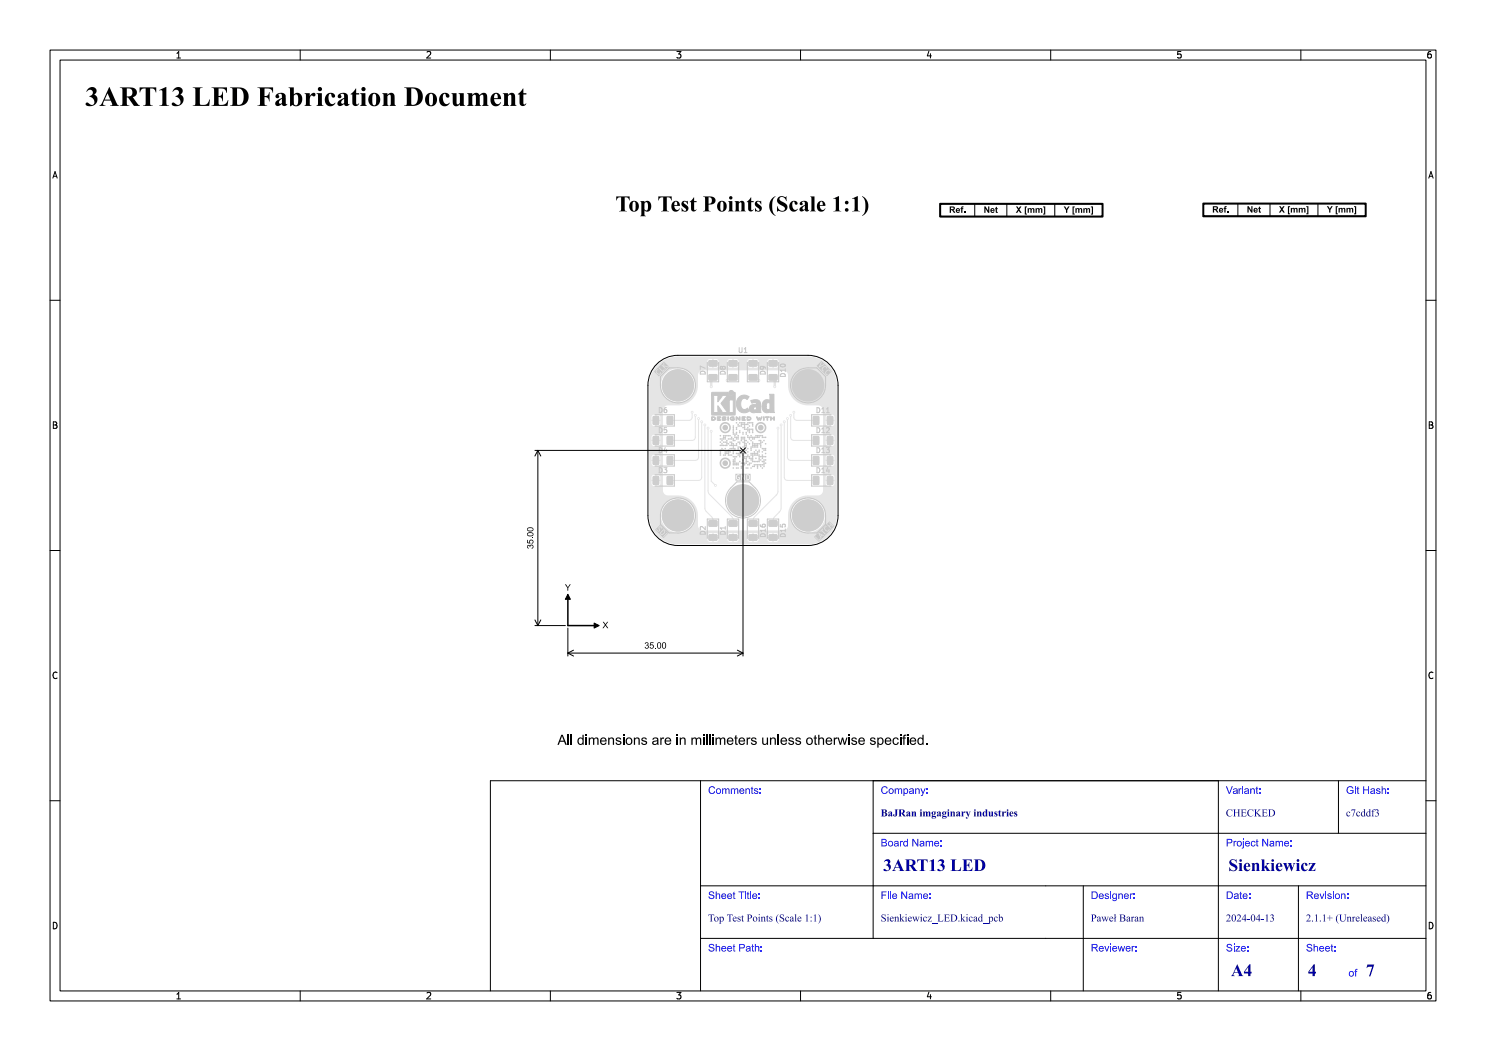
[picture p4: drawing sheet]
<svg xmlns="http://www.w3.org/2000/svg" width="297mm" height="210mm" viewBox="0 0 297 210" stroke-linecap="round" stroke-linejoin="round" font-family="sans-serif">
<defs><g id="words">
<text font-size="5.3" fill="#fff" x="17" y="21.5">3ART13 LED Fabrication Document</text>
<text font-size="4.3" fill="#fff" x="113.4" y="42.5">Top Test Points (Scale 1:1)</text>
<g font-size="3.3" fill="#fff">
<text x="176.5" y="174.3">3ART13 LED</text>
<text x="245.5" y="174.3">Sienkiewicz</text>
<text x="246" y="195.3">A4</text>
<text x="261.4" y="195.3">4</text>
<text x="273" y="195.3">7</text>
</g>
<g font-size="2" fill="#fff">
<text x="141.5" y="158.8">Comments:</text>
<text x="176" y="158.8">Company:</text>
<text x="245" y="158.8">Variant:</text>
<text x="269" y="158.8">Git Hash:</text>
<text x="176" y="163.3">BaJRan imgaginary industries</text>
<text x="245" y="163.3">CHECKED</text>
<text x="269" y="163.3">c7cddf3</text>
<text x="176" y="169.3">Board Name:</text>
<text x="245" y="169.3">Project Name:</text>
<text x="141.5" y="179.8">Sheet Title:</text>
<text x="176" y="179.8">File Name:</text>
<text x="218" y="179.8">Designer:</text>
<text x="245" y="179.8">Date:</text>
<text x="261" y="179.8">Revision:</text>
<text x="141.5" y="184.3">Top Test Points (Scale 1:1)</text>
<text x="176" y="184.3">Sienkiewicz_LED.kicad_pcb</text>
<text x="218" y="184.3">Paweł Baran</text>
<text x="245" y="184.3">2024-04-13</text>
<text x="261" y="184.3">2.1.1+ (Unreleased)</text>
<text x="141.5" y="190.3">Sheet Path:</text>
<text x="218" y="190.3">Reviewer:</text>
<text x="245" y="190.3">Size:</text>
<text x="261" y="190.3">Sheet:</text>
<text x="269.5" y="195.3">of</text>
</g>
<g font-size="1.7" fill="#fff">
<text x="35" y="11.6">1</text>
<text x="85" y="11.6">2</text>
<text x="135" y="11.6">3</text>
<text x="185" y="11.6">4</text>
<text x="235" y="11.6">5</text>
<text x="285" y="11.6">6</text>
<text x="10.5" y="35.6">A</text>
<text x="285.5" y="35.6">A</text>
<text x="10.5" y="85.6">B</text>
<text x="285.5" y="85.6">B</text>
<text x="10.5" y="135.6">C</text>
<text x="285.5" y="135.6">C</text>
<text x="10.5" y="185.6">D</text>
<text x="285.5" y="185.6">D</text>
<text x="35" y="199.7">1</text>
<text x="85" y="199.7">2</text>
<text x="135" y="199.7">3</text>
<text x="185" y="199.7">4</text>
<text x="235" y="199.7">5</text>
<text x="285" y="199.7">6</text>
</g>
<g font-size="1.3" fill="#fff">
<text x="147.7" y="70.5">U1</text>
<text x="141" y="74.8" transform="rotate(-90 141 74.8)">D7</text>
<text x="145" y="74.8" transform="rotate(-90 145 74.8)">D8</text>
<text x="153" y="74.8" transform="rotate(-90 153 74.8)">D9</text>
<text x="157" y="75.2" transform="rotate(-90 157 75.2)">D10</text>
<text x="131.7" y="82.5">D6</text>
<text x="163.3" y="82.5">D11</text>
<text x="131.7" y="86.5">D5</text>
<text x="163.3" y="86.5">D12</text>
<text x="131.7" y="90.5">D4</text>
<text x="131.7" y="94.5">D3</text>
<text x="163.3" y="90.5">D13</text>
<text x="163.3" y="94.5">D14</text>
<text x="141" y="106.8" transform="rotate(-90 141 106.8)">D2</text>
<text x="145" y="106.8" transform="rotate(-90 145 106.8)">D1</text>
<text x="153" y="107.2" transform="rotate(-90 153 107.2)">D16</text>
<text x="157" y="107.2" transform="rotate(-90 157 107.2)">D15</text>
</g>
</g></defs>
<path d="M131.3 72.8a6 6 0 0 1 4.2-1.8h26a6 6 0 0 1 6 6v26a6 6 0 0 1-6 6h-26a6 6 0 0 1-6-6v-26a6 6 0 0 1 1.8-4.2z" fill="none" stroke="#000" stroke-width=".2"/>
<g fill="none" stroke="#e5e5e5" stroke-width=".2">
<path d="M138.3 83.4a.63 .63 0 0 1-.6 .6M139 87.4a.63 .63 0 0 1-.7 .6M139.6 91.4a.64 .64 0 0 1-.6 .6M140.2 95.4a.63 .63 0 0 1-.6 .6M141.5 98.1l.3 .7M155.5 98.2l-.3 .7M156.8 95.4a.64 .64 0 0 0 .6 .6M157.4 91.4a.64 .64 0 0 0 .6 .6M158 87.4a.63 .63 0 0 0 .7 .6M158.7 83.4a.63 .63 0 0 0 .6 .6M140.9 101.6l.3 .6M142.2 103.3l.3 .7"/>
<path d="M146.3 103.3l.3 .7M150.8 103.3l-.3 .7M154.8 103.3l-.3 .7M156.1 101.5l-.4 .8"/>
</g>
<g fill="#e5e5e5">
<path d="M145.7 104h1.5l.2 .2v.9l-.3 .1h-1.3l-.2-.2z" fill-rule="evenodd"/>
<path d="M145.7 106.8h1.5l.2 .2v.9l-.3 .1h-1.3l-.2-.2z" fill-rule="evenodd"/>
<path d="M141.7 74.8h1.5l.2 .2v.9l-.3 .1h-1.3l-.2-.2z" fill-rule="evenodd"/>
<path d="M141.7 72h1.5l.2 .2v.9l-.3 .1h-1.3l-.2-.2z" fill-rule="evenodd"/>
<path d="M153.7 104h1.5l.2 .2v.9l-.3 .1h-1.3l-.2-.2z" fill-rule="evenodd"/>
<path d="M153.7 106.8h1.5l.2 .2v.9l-.3 .1h-1.3l-.2-.2z" fill-rule="evenodd"/>
<path d="M133.3 87.2l1-.1 .2 .2v1.3l-.1 .3h-.9l-.2-.2z" fill-rule="evenodd"/>
<path d="M130.5 87.2l1-.1 .2 .2v1.3l-.1 .3h-.9l-.2-.2z" fill-rule="evenodd"/>
<path d="M149.7 104h1.5l.2 .2v.9l-.3 .1h-1.3l-.2-.2z" fill-rule="evenodd"/>
<path d="M149.7 106.8h1.5l.2 .2v.9l-.3 .1h-1.3l-.2-.2z" fill-rule="evenodd"/>
<path d="M133.3 95.2l1-.1 .2 .2v1.3l-.1 .3h-.9l-.2-.2z" fill-rule="evenodd"/>
<path d="M130.5 95.2l1-.1 .2 .2v1.3l-.1 .3h-.9l-.2-.2z" fill-rule="evenodd"/>
<path d="M153.7 74.8h1.5l.2 .2v.9l-.3 .1h-1.3l-.2-.2z" fill-rule="evenodd"/>
<path d="M153.7 72h1.5l.2 .2v.9l-.3 .1h-1.3l-.2-.2z" fill-rule="evenodd"/>
<path d="M141.7 104h1.5l.2 .2v.9l-.3 .1h-1.3l-.2-.2z" fill-rule="evenodd"/>
<path d="M141.7 106.8h1.5l.2 .2v.9l-.3 .1h-1.3l-.2-.2z" fill-rule="evenodd"/>
<path d="M162.5 83.2l1-.1 .2 .2v1.3l-.1 .3h-.9l-.2-.2z" fill-rule="evenodd"/>
<path d="M165.3 83.2l1-.1 .2 .2v1.3l-.1 .3h-.9l-.2-.2z" fill-rule="evenodd"/>
<path d="M145.7 74.8h1.5l.2 .2v.9l-.3 .1h-1.3l-.2-.2z" fill-rule="evenodd"/>
<path d="M145.7 72h1.5l.2 .2v.9l-.3 .1h-1.3l-.2-.2z" fill-rule="evenodd"/>
<path d="M162.5 95.2l1-.1 .2 .2v1.3l-.1 .3h-.9l-.2-.2z" fill-rule="evenodd"/>
<path d="M165.3 95.2l1-.1 .2 .2v1.3l-.1 .3h-.9l-.2-.2z" fill-rule="evenodd"/>
<path d="M162.5 87.2l1-.1 .2 .2v1.3l-.1 .3h-.9l-.2-.2z" fill-rule="evenodd"/>
<path d="M165.3 87.2l1-.1 .2 .2v1.3l-.1 .3h-.9l-.2-.2z" fill-rule="evenodd"/>
<path d="M149.7 74.8h1.5l.2 .2v.9l-.3 .1h-1.3l-.2-.2z" fill-rule="evenodd"/>
<path d="M149.7 72h1.5l.2 .2v.9l-.3 .1h-1.3l-.2-.2z" fill-rule="evenodd"/>
<path d="M133.3 83.2l1-.1 .2 .2v1.3l-.1 .3h-.9l-.2-.2z" fill-rule="evenodd"/>
<path d="M130.5 83.2l1-.1 .2 .2v1.3l-.1 .3h-.9l-.2-.2z" fill-rule="evenodd"/>
<path d="M133.3 91.2l1-.1 .2 .2v1.3l-.1 .3h-.9l-.2-.2z" fill-rule="evenodd"/>
<path d="M130.5 91.2l1-.1 .2 .2v1.3l-.1 .3h-.9l-.2-.2z" fill-rule="evenodd"/>
<path d="M162.5 91.2l1-.1 .2 .2v1.3l-.1 .3h-.9l-.2-.2z" fill-rule="evenodd"/>
<path d="M165.3 91.2l1-.1 .2 .2v1.3l-.1 .3h-.9l-.2-.2z" fill-rule="evenodd"/>
</g>
<g fill="#e5e5e5">
<circle cx="133.1" cy="77" r=".4"/>
<circle cx="133.8" cy="75.3" r=".4"/>
<circle cx="133.8" cy="78.7" r=".4"/>
<circle cx="135.5" cy="74.6" r=".4"/>
<circle cx="135.5" cy="77" r="3.2"/>
<circle cx="135.5" cy="79.4" r=".4"/>
<circle cx="137.2" cy="75.3" r=".4"/>
<circle cx="137.2" cy="78.7" r=".4"/>
<circle cx="137.9" cy="77" r=".4"/>
<circle cx="159.1" cy="77" r=".4"/>
<circle cx="159.8" cy="75.3" r=".4"/>
<circle cx="159.8" cy="78.7" r=".4"/>
<circle cx="161.5" cy="74.6" r=".4"/>
<circle cx="161.5" cy="77" r="3.2"/>
<circle cx="161.5" cy="79.4" r=".4"/>
<circle cx="163.2" cy="75.3" r=".4"/>
<circle cx="163.2" cy="78.7" r=".4"/>
<circle cx="163.9" cy="77" r=".4"/>
<circle cx="159.1" cy="103" r=".4"/>
<circle cx="159.8" cy="101.3" r=".4"/>
<circle cx="159.8" cy="104.7" r=".4"/>
<circle cx="161.5" cy="100.6" r=".4"/>
<circle cx="161.5" cy="103" r="3.2"/>
<circle cx="161.5" cy="105.4" r=".4"/>
<circle cx="163.2" cy="101.3" r=".4"/>
<circle cx="163.2" cy="104.7" r=".4"/>
<circle cx="163.9" cy="103" r=".4"/>
<circle cx="133.1" cy="103" r=".4"/>
<circle cx="133.8" cy="101.3" r=".4"/>
<circle cx="133.8" cy="104.7" r=".4"/>
<circle cx="135.5" cy="100.6" r=".4"/>
<circle cx="135.5" cy="103" r="3.2"/>
<circle cx="135.5" cy="105.4" r=".4"/>
<circle cx="137.2" cy="101.3" r=".4"/>
<circle cx="137.2" cy="104.7" r=".4"/>
<circle cx="137.9" cy="103" r=".4"/>
<circle cx="146.1" cy="100" r=".4"/>
<circle cx="146.8" cy="98.3" r=".4"/>
<circle cx="146.8" cy="101.7" r=".4"/>
<circle cx="148.5" cy="97.6" r=".4"/>
<circle cx="148.5" cy="100" r="3.2"/>
<circle cx="148.5" cy="102.4" r=".4"/>
<circle cx="150.2" cy="98.3" r=".4"/>
<circle cx="150.2" cy="101.7" r=".4"/>
<circle cx="150.9" cy="100" r=".4"/>
<circle cx="155.5" cy="85.5" r=".27"/>
<circle cx="158" cy="83" r=".27"/>
<circle cx="154.8" cy="77.3" r=".27"/>
<circle cx="142.1" cy="86.2" r=".27"/>
<circle cx="143" cy="97" r=".27"/>
<circle cx="142.1" cy="77.3" r=".27"/>
<circle cx="157.4" cy="83.6" r=".28"/>
<circle cx="141.5" cy="85.5" r=".28"/>
<circle cx="138.3" cy="82.4" r=".28"/>
<circle cx="140.9" cy="84.9" r=".28"/>
<circle cx="156.1" cy="84.9" r=".28"/>
<circle cx="139" cy="83" r=".27"/>
<circle cx="156.8" cy="84.3" r=".28"/>
<circle cx="145.3" cy="76" r=".27"/>
<circle cx="139.6" cy="83.6" r=".27"/>
<circle cx="158.7" cy="82.4" r=".27"/>
<circle cx="140.2" cy="84.3" r=".27"/>
<circle cx="151.7" cy="76" r=".27"/>
</g>
<g fill="none" stroke="#e5e5e5" stroke-width=".2">
<path d="M133.9 88h4.4M133.9 92h5.1M133.9 84h3.8M133.9 96h5.7M138.3 82.4v1M139 83v4.4M139.6 83.6v7.8M140.2 84.3v11.1M140.9 84.9v16.7M141.5 85.5v12.6M141.8 98.8l4.5 4.5M142.2 86.2v9.9l.8 .9"/>
<path d="M155.2 98.9l-4.4 4.4M155.2 98.9h.1M155.5 85.5v12.7M156.1 84.9v16.6M156.8 84.3v11.1M157.4 83.6v7.8M157.4 96h5.7M158 92h5.1M158 83v4.4M158.7 88h4.4M158.7 82.4v1M159.3 84h3.8"/>
<path d="M137.2 101.3l-1.7 1.7M141.2 102.2l1 1.1M155.7 102.3l-.9 1M155.7 102.3h.1"/>
</g>
<path d="M142.5 75.4l-.3 .3v1.6M146.5 75.4h-.6l-.6 .6M150.5 75.4h.6l.6 .6M154.5 75.7v-.3l.4 .3v1.6" fill="none" stroke="#e5e5e5" stroke-width=".5"/>
<path d="M131.4 72.9l1-.7h9v.3h2.2v-.3h1.8v.3h2.2v-.3h1.8v.3h2.2v-.3h1.8v.3h2.2v-.5l-.4-.3h-.6v.8h-.2v-.8l-.8 .1-.2 .4h-1.8l-.2-.4-.8-.1v.8h-.2v-.8l-.8 .1-.2 .4h-1.8l-.2-.4-.8-.1v.8h-.2v-.8l-.8 .1-.2 .4h-1.8l-.2-.4-.8-.1v.8h-.2v-.8l-.8 .1-.2 .4h-9l1.3-.7 1.4-.2h26.4a5.7 5.7 0 0 1 5.7 5.7v26.4a5.7 5.7 0 0 1-5.7 5.3h-26.5l-1.3-.2-1.3-.7h9l.1 .3 .3 .2h1.4l.4-.5h1.8l.1 .3 .3 .2h1.4l.4-.5h1.8l.1 .3 .3 .2h1.4l.4-.5h1.8l.4 .5h1.4l.4-.3v-.5h-1v.8h-.2v-.8h-1v.3h-1.8v-.3h-1v.8h-.2v-.8h-1v.3h-1.8v-.3h-1v.8h-.2v-.8h-1v.3h-1.8v-.3h-1v.8h-.2v-.8h-1v.3h-9l-1-.8h10v.3h2.2v-.3h1.8v.3h2.2v-.3h1.8v.3h2.2v-.3h1.8v.3h2.2v-.3l-.1-.3-.3-.2h-.6v.8h-.2v-.8l-.8 .1-.2 .4h-1.8l-.2-.4-.8-.1v.8h-.2v-.8l-.8 .1-.2 .4h-1.8l-.2-.4-.8-.1v.8h-.2v-.8l-.8 .1-.2 .4h-1.8l-.2-.4-.8-.1v.8h-.2v-.8l-.8 .1-.2 .4h-10l-.6-.7a5.7 5.7 0 0 1-1-3.5h2.3v.4a3.4 3.4 0 0 0 5.2 2.7 3.4 3.4 0 0 0 0-5.8 3.4 3.4 0 0 0-5.2 2.7h-2.3v-6.1h.4l.2 .3 .3 .1h.9l.4-.4v-.6h-.8v1h-.2v-1h-.8v.6h-.4v-1.4h.4v.6h1.8l-.1-.8-.3-.2h-.4v1h-.2v-1h-.5l-.3 .4h-.4v-2.6h.4l.2 .3 .3 .1h.9l.4-.4v-.6h-.8v1h-.2v-1h-.8v.6h-.4v-1.4h.4v.6h1.8l-.1-.8-.3-.2h-.4v1h-.2v-1h-.5l-.3 .4h-.4v-2.6h.4l.2 .3 .3 .1h.9l.4-.4v-.6h-.8v1h-.2v-1h-.8v.6h-.4v-1.4h.4v.6h1.8l-.1-.8-.3-.2h-.4v1h-.2v-1h-.5l-.3 .4h-.4v-2.6h.4l.2 .3 .3 .1h.9l.4-.4v-.6h-.8v1h-.2v-1h-.8v.6h-.4v-1.4h.4v.6h1.8l-.1-.8-.3-.2h-.4v1h-.2v-1h-.5l-.3 .4h-.4v-1.3h2.7v16a1 1 0 0 0 1 1l3 .1 1 .4 .8 .7 .7 .8 .4 1 .1 3a1 1 0 0 0 1 1h16.1a1 1 0 0 0 .9-1v-2.2h.6v.4a3.4 3.4 0 0 0 5.2 2.7 3.4 3.4 0 0 0 0-5.8 3.4 3.4 0 0 0-5.2 2.7h-.6l.2-1.1 .6-1.1 .9-.9 .8-.4 .9-.3h2.6a1 1 0 0 0 1-1v-1.3h.5l.2 .3 .3 .1h.9l.4-.4v-.6h-.8v1h-.2v-1h-.8v.6h-.5v-1.4h.5v.6h1.8l-.1-.8-.3-.2h-.4v1h-.2v-1h-.5l-.3 .4h-.5v-2.6h.5l.2 .3 .3 .1h.9l.4-.4v-.6h-.8v1h-.2v-1h-.8v.6h-.5v-1.4h.5v.6h1.8l-.1-.8-.3-.2h-.4v1h-.2v-1h-.5l-.3 .4h-.5v-2.6h.5l.2 .3 .3 .1h.9l.4-.4v-.6h-.8v1h-.2v-1h-.8v.6h-.5v-1.4h.5v.6h1.8l-.1-.8-.3-.2h-.4v1h-.2v-1h-.5l-.3 .4h-.5v-2.6h.5l.2 .3 .3 .1h.9l.4-.4v-.6h-.8v1h-.2v-1h-.8v.6h-.5v-1.4h.5v.6h1.8v-.6l-.3-.4h-.5v1h-.2v-1h-.5l-.3 .4h-.5v-1.3a1 1 0 0 0-1-1l-3-.1-1-.4-.8-.7-.7-.8-.4-1-.1-3.1a1 1 0 0 0-1-.9h-16a1 1 0 0 0-1 1l-.1 3-.4 1-.7 .8-.8 .7-1 .4-3 .1a1 1 0 0 0-1 1h-2.7v-5.2h2.3v.4a3.4 3.4 0 0 0 5.2 2.7 3.4 3.4 0 0 0 0-5.8 3.4 3.4 0 0 0-5.2 2.7h-2.3v-.2a5.7 5.7 0 0 1 1.6-3.6h10l.1 .3 .3 .2h1.4l.4-.5h1.8l.1 .3 .3 .2h1.4l.4-.5h1.8l.1 .3 .3 .2h1.4l.4-.5h1.8l.4 .5h1.4l.4-.3v-.5h-1v.8h-.2v-.8h-1v.3h-1.8v-.3h-1v.8h-.2v-.8h-1v.3h-1.8v-.3h-1v.8h-.2v-.8h-1v.3h-1.8v-.3h-1v.8h-.2v-.8h-1v.3h-10z" fill-rule="evenodd" fill="#e5e5e5"/>
<g fill="#fff">
<circle cx="155.5" cy="85.5" r=".12"/>
<circle cx="158" cy="83" r=".13"/>
<circle cx="154.9" cy="77.3" r=".13"/>
<circle cx="142.2" cy="86.2" r=".13"/>
<circle cx="143" cy="97" r=".12"/>
<circle cx="142.2" cy="77.3" r=".13"/>
<circle cx="157.4" cy="83.6" r=".13"/>
<circle cx="141.5" cy="85.5" r=".12"/>
<circle cx="138.3" cy="82.4" r=".12"/>
<circle cx="140.9" cy="84.9" r=".13"/>
<circle cx="156.1" cy="84.9" r=".13"/>
<circle cx="139" cy="83" r=".13"/>
<circle cx="156.8" cy="84.3" r=".13"/>
<circle cx="145.3" cy="76" r=".12"/>
<circle cx="139.6" cy="83.6" r=".12"/>
<circle cx="158.7" cy="82.4" r=".12"/>
<circle cx="140.2" cy="84.3" r=".12"/>
<circle cx="151.7" cy="76" r=".12"/>
<circle cx="133.1" cy="77" r=".25"/>
<circle cx="133.8" cy="75.3" r=".25"/>
<circle cx="133.8" cy="78.7" r=".25"/>
<circle cx="135.5" cy="74.6" r=".25"/>
<circle cx="135.5" cy="77" r="1.6"/>
<circle cx="135.5" cy="79.4" r=".25"/>
<circle cx="137.2" cy="75.3" r=".25"/>
<circle cx="137.2" cy="78.7" r=".25"/>
<circle cx="137.9" cy="77" r=".25"/>
<circle cx="159.1" cy="77" r=".25"/>
<circle cx="159.8" cy="75.3" r=".25"/>
<circle cx="159.8" cy="78.7" r=".25"/>
<circle cx="161.5" cy="74.6" r=".25"/>
<circle cx="161.5" cy="77" r="1.6"/>
<circle cx="161.5" cy="79.4" r=".25"/>
<circle cx="163.2" cy="75.3" r=".25"/>
<circle cx="163.2" cy="78.7" r=".25"/>
<circle cx="163.9" cy="77" r=".25"/>
<circle cx="159.1" cy="103" r=".25"/>
<circle cx="159.8" cy="101.3" r=".25"/>
<circle cx="159.8" cy="104.7" r=".25"/>
<circle cx="161.5" cy="100.6" r=".25"/>
<circle cx="161.5" cy="103" r="1.6"/>
<circle cx="161.5" cy="105.4" r=".25"/>
<circle cx="163.2" cy="101.3" r=".25"/>
<circle cx="163.2" cy="104.7" r=".25"/>
<circle cx="163.9" cy="103" r=".25"/>
<circle cx="133.1" cy="103" r=".25"/>
<circle cx="133.8" cy="101.3" r=".25"/>
<circle cx="133.8" cy="104.7" r=".25"/>
<circle cx="135.5" cy="100.6" r=".25"/>
<circle cx="135.5" cy="103" r="1.6"/>
<circle cx="135.5" cy="105.4" r=".25"/>
<circle cx="137.2" cy="101.3" r=".25"/>
<circle cx="137.2" cy="104.7" r=".25"/>
<circle cx="137.9" cy="103" r=".25"/>
<circle cx="146.1" cy="100" r=".25"/>
<circle cx="146.8" cy="98.3" r=".25"/>
<circle cx="146.8" cy="101.7" r=".25"/>
<circle cx="148.5" cy="97.6" r=".25"/>
<circle cx="148.5" cy="100" r="1.6"/>
<circle cx="148.5" cy="102.4" r=".25"/>
<circle cx="150.2" cy="98.3" r=".25"/>
<circle cx="150.2" cy="101.7" r=".25"/>
<circle cx="150.9" cy="100" r=".25"/>
</g>
<g fill="#cecece">
<path d="M145.7 104l1.6-.1 .1 .3v.9l-.2 .2h-1.5l-.1-.3z" fill-rule="evenodd"/>
<path d="M145.7 106.8l1.6-.1 .1 .3v.9l-.2 .2h-1.5l-.1-.3z" fill-rule="evenodd"/>
<path d="M141.7 74.8h1.6v1.2h-1.6z" fill-rule="evenodd"/>
<path d="M141.7 72h1.6v1.2h-1.6z" fill-rule="evenodd"/>
<path d="M153.7 104l1.6-.1 .1 .3v.9l-.2 .2h-1.5l-.1-.3z" fill-rule="evenodd"/>
<path d="M153.7 106.8h1.6v1.2h-1.6z" fill-rule="evenodd"/>
<path d="M133.3 87.2h1.2v1.6h-1.2z" fill-rule="evenodd"/>
<path d="M130.5 87.2h1.2v1.6h-1.2z" fill-rule="evenodd"/>
<path d="M149.7 104l1.6-.1 .1 .3v.9l-.2 .2h-1.5l-.1-.3z" fill-rule="evenodd"/>
<path d="M149.7 106.8l1.6-.1 .1 .3v.9l-.2 .2h-1.5l-.1-.3z" fill-rule="evenodd"/>
<path d="M133.3 95.2l1-.1 .3 .1v1.5l-.2 .2h-.9l-.3-.1z" fill-rule="evenodd"/>
<path d="M130.5 95.2l1-.1 .3 .1v1.5l-.2 .2h-.9l-.3-.1z" fill-rule="evenodd"/>
<path d="M153.7 74.8h1.6v1.2h-1.6z" fill-rule="evenodd"/>
<path d="M153.7 72h1.6v1.2h-1.6z" fill-rule="evenodd"/>
<path d="M141.7 104l1.6-.1 .1 .3v.9l-.2 .2h-1.5l-.1-.3z" fill-rule="evenodd"/>
<path d="M141.7 106.8h1.6v1.2h-1.6z" fill-rule="evenodd"/>
<path d="M162.5 83.2l1-.1 .3 .1v1.5l-.2 .2h-.9l-.3-.1z" fill-rule="evenodd"/>
<path d="M165.3 83.2l1-.1 .3 .1v1.5l-.2 .2h-.9l-.3-.1z" fill-rule="evenodd"/>
<path d="M145.7 74.8l1.6-.1 .1 .3v.9l-.2 .2h-1.5l-.1-.3z" fill-rule="evenodd"/>
<path d="M145.7 72l1.6-.1 .1 .3v.9l-.2 .2h-1.5l-.1-.3z" fill-rule="evenodd"/>
<path d="M162.5 95.2l1-.1 .3 .1v1.5l-.2 .2h-.9l-.3-.1z" fill-rule="evenodd"/>
<path d="M165.3 95.2l1-.1 .3 .1v1.5l-.2 .2h-.9l-.3-.1z" fill-rule="evenodd"/>
<path d="M162.5 87.2h1.2v1.6h-1.2z" fill-rule="evenodd"/>
<path d="M165.3 87.2h1.2v1.6h-1.2z" fill-rule="evenodd"/>
<path d="M149.7 74.8l1.6-.1 .1 .3v.9l-.2 .2h-1.5l-.1-.3z" fill-rule="evenodd"/>
<path d="M149.7 72l1.6-.1 .1 .3v.9l-.2 .2h-1.5l-.1-.3z" fill-rule="evenodd"/>
<path d="M133.3 83.2l1-.1 .3 .1v1.5l-.2 .2h-.9l-.3-.1z" fill-rule="evenodd"/>
<path d="M130.5 83.2l1-.1 .3 .1v1.5l-.2 .2h-.9l-.3-.1z" fill-rule="evenodd"/>
<path d="M133.3 91.2l1-.1 .3 .1v1.5l-.2 .2h-.9l-.3-.1z" fill-rule="evenodd"/>
<path d="M130.5 91.2l1-.1 .3 .1v1.5l-.2 .2h-.9l-.3-.1z" fill-rule="evenodd"/>
<path d="M162.5 91.2l1-.1 .3 .1v1.5l-.2 .2h-.9l-.3-.1z" fill-rule="evenodd"/>
<path d="M165.3 91.2l1-.1 .3 .1v1.5l-.2 .2h-.9l-.3-.1z" fill-rule="evenodd"/>
<path d="M145.7 104h1.5l.2 .2v.9l-.3 .1h-1.3l-.2-.2z" fill-rule="evenodd"/>
<path d="M145.7 106.8h1.5l.2 .2v.9l-.3 .1h-1.3l-.2-.2z" fill-rule="evenodd"/>
<path d="M141.7 74.8h1.5l.2 .2v.9l-.3 .1h-1.3l-.2-.2z" fill-rule="evenodd"/>
<path d="M141.7 72h1.5l.2 .2v.9l-.3 .1h-1.3l-.2-.2z" fill-rule="evenodd"/>
<path d="M153.7 104h1.5l.2 .2v.9l-.3 .1h-1.3l-.2-.2z" fill-rule="evenodd"/>
<path d="M153.7 106.8h1.5l.2 .2v.9l-.3 .1h-1.3l-.2-.2z" fill-rule="evenodd"/>
<path d="M133.3 87.2l1-.1 .2 .2v1.3l-.1 .3h-.9l-.2-.2z" fill-rule="evenodd"/>
<path d="M130.5 87.2l1-.1 .2 .2v1.3l-.1 .3h-.9l-.2-.2z" fill-rule="evenodd"/>
<path d="M149.7 104h1.5l.2 .2v.9l-.3 .1h-1.3l-.2-.2z" fill-rule="evenodd"/>
<path d="M149.7 106.8h1.5l.2 .2v.9l-.3 .1h-1.3l-.2-.2z" fill-rule="evenodd"/>
<path d="M133.3 95.2l1-.1 .2 .2v1.3l-.1 .3h-.9l-.2-.2z" fill-rule="evenodd"/>
<path d="M130.5 95.2l1-.1 .2 .2v1.3l-.1 .3h-.9l-.2-.2z" fill-rule="evenodd"/>
<path d="M153.7 74.8h1.5l.2 .2v.9l-.3 .1h-1.3l-.2-.2z" fill-rule="evenodd"/>
<path d="M153.7 72h1.5l.2 .2v.9l-.3 .1h-1.3l-.2-.2z" fill-rule="evenodd"/>
<path d="M141.7 104h1.5l.2 .2v.9l-.3 .1h-1.3l-.2-.2z" fill-rule="evenodd"/>
<path d="M141.7 106.8h1.5l.2 .2v.9l-.3 .1h-1.3l-.2-.2z" fill-rule="evenodd"/>
<path d="M162.5 83.2l1-.1 .2 .2v1.3l-.1 .3h-.9l-.2-.2z" fill-rule="evenodd"/>
<path d="M165.3 83.2l1-.1 .2 .2v1.3l-.1 .3h-.9l-.2-.2z" fill-rule="evenodd"/>
<path d="M145.7 74.8h1.5l.2 .2v.9l-.3 .1h-1.3l-.2-.2z" fill-rule="evenodd"/>
<path d="M145.7 72h1.5l.2 .2v.9l-.3 .1h-1.3l-.2-.2z" fill-rule="evenodd"/>
<path d="M162.5 95.2l1-.1 .2 .2v1.3l-.1 .3h-.9l-.2-.2z" fill-rule="evenodd"/>
<path d="M165.3 95.2l1-.1 .2 .2v1.3l-.1 .3h-.9l-.2-.2z" fill-rule="evenodd"/>
<path d="M162.5 87.2l1-.1 .2 .2v1.3l-.1 .3h-.9l-.2-.2z" fill-rule="evenodd"/>
<path d="M165.3 87.2l1-.1 .2 .2v1.3l-.1 .3h-.9l-.2-.2z" fill-rule="evenodd"/>
<path d="M149.7 74.8h1.5l.2 .2v.9l-.3 .1h-1.3l-.2-.2z" fill-rule="evenodd"/>
<path d="M149.7 72h1.5l.2 .2v.9l-.3 .1h-1.3l-.2-.2z" fill-rule="evenodd"/>
<path d="M133.3 83.2l1-.1 .2 .2v1.3l-.1 .3h-.9l-.2-.2z" fill-rule="evenodd"/>
<path d="M130.5 83.2l1-.1 .2 .2v1.3l-.1 .3h-.9l-.2-.2z" fill-rule="evenodd"/>
<path d="M133.3 91.2l1-.1 .2 .2v1.3l-.1 .3h-.9l-.2-.2z" fill-rule="evenodd"/>
<path d="M130.5 91.2l1-.1 .2 .2v1.3l-.1 .3h-.9l-.2-.2z" fill-rule="evenodd"/>
<path d="M162.5 91.2l1-.1 .2 .2v1.3l-.1 .3h-.9l-.2-.2z" fill-rule="evenodd"/>
<path d="M165.3 91.2l1-.1 .2 .2v1.3l-.1 .3h-.9l-.2-.2z" fill-rule="evenodd"/>
</g>
<g fill="#cecece">
<circle cx="133.1" cy="77" r=".45"/>
<circle cx="133.8" cy="75.3" r=".45"/>
<circle cx="133.8" cy="78.7" r=".45"/>
<circle cx="135.5" cy="74.6" r=".45"/>
<circle cx="135.5" cy="77" r="3.3"/>
<circle cx="135.5" cy="79.4" r=".45"/>
<circle cx="137.2" cy="75.3" r=".45"/>
<circle cx="137.2" cy="78.7" r=".45"/>
<circle cx="137.9" cy="77" r=".45"/>
<circle cx="159.1" cy="77" r=".45"/>
<circle cx="159.8" cy="75.3" r=".45"/>
<circle cx="159.8" cy="78.7" r=".45"/>
<circle cx="161.5" cy="74.6" r=".45"/>
<circle cx="161.5" cy="77" r="3.3"/>
<circle cx="161.5" cy="79.4" r=".45"/>
<circle cx="163.2" cy="75.3" r=".45"/>
<circle cx="163.2" cy="78.7" r=".45"/>
<circle cx="163.9" cy="77" r=".45"/>
<circle cx="159.1" cy="103" r=".45"/>
<circle cx="159.8" cy="101.3" r=".45"/>
<circle cx="159.8" cy="104.7" r=".45"/>
<circle cx="161.5" cy="100.6" r=".45"/>
<circle cx="161.5" cy="103" r="3.3"/>
<circle cx="161.5" cy="105.4" r=".45"/>
<circle cx="163.2" cy="101.3" r=".45"/>
<circle cx="163.2" cy="104.7" r=".45"/>
<circle cx="163.9" cy="103" r=".45"/>
<circle cx="133.1" cy="103" r=".45"/>
<circle cx="133.8" cy="101.3" r=".45"/>
<circle cx="133.8" cy="104.7" r=".45"/>
<circle cx="135.5" cy="100.6" r=".45"/>
<circle cx="135.5" cy="103" r="3.3"/>
<circle cx="135.5" cy="105.4" r=".45"/>
<circle cx="137.2" cy="101.3" r=".45"/>
<circle cx="137.2" cy="104.7" r=".45"/>
<circle cx="137.9" cy="103" r=".45"/>
<circle cx="146.1" cy="100" r=".45"/>
<circle cx="146.8" cy="98.3" r=".45"/>
<circle cx="146.8" cy="101.7" r=".45"/>
<circle cx="148.5" cy="97.6" r=".45"/>
<circle cx="148.5" cy="100" r="3.3"/>
<circle cx="148.5" cy="102.4" r=".45"/>
<circle cx="150.2" cy="98.3" r=".45"/>
<circle cx="150.2" cy="101.7" r=".45"/>
<circle cx="150.9" cy="100" r=".45"/>
</g>
<path d="M132 75.3l1.7-1.8a4.8 4.8 0 0 1 4.3 1 3.5 3.5 0 0 1-1.2 5.7 3.5 3.5 0 0 1-4.8-3.2zM159 74.5a3.5 3.5 0 0 1 2.5-1h1.8l1.7 1.8a4.8 4.8 0 0 1-1 4.2 3.5 3.5 0 0 1-5 0 3.5 3.5 0 0 1 0-5zM147.3 96.3h2.4a4.8 4.8 0 0 1 2.3 3.7 3.5 3.5 0 0 1-4.8 3.2 3.5 3.5 0 0 1-1.2-5.7zM133 100.5a3.5 3.5 0 0 1 5.7 1.2 3.5 3.5 0 0 1-3.2 4.8h-1.8l-1.7-1.7a4.8 4.8 0 0 1 1-4.3zM159 100.5a3.5 3.5 0 0 1 3.8-.7 3.5 3.5 0 0 1 2.2 3.2v1.8l-1.7 1.7a4.8 4.8 0 0 1-4.3-1 3.5 3.5 0 0 1 0-5z" fill="none" stroke="#c7c7c7" stroke-width=".2"/>
<g fill="#c7c7c7">
<path d="M163.8 106.7l.4 .2-.2 .2z"/>
<path d="M149.3 94.9a.43 .43 0 0 1 .5 .5 .43 .43 0 0 1-.5 .4z" fill-rule="evenodd"/>
<path d="M147 94.7h3v1.3h-3v-.7h.1l.1 .5 .3 .1 .3-.1v-.4h-.3l.2 .1v.2a.42 .42 0 0 1-.5-.4 .42 .42 0 0 1 .6-.4h.3l.1 1 .1-.8 .4 .8h.2v-1h.3v1h.5l.2-.3v-.3l-.2-.5h-1v.8l-.5-.8h-.9l-.3 .5z" fill-rule="evenodd"/>
<path d="M130.8 74.1h.3l.1 .5 .4 .3 .4-.2 .1-.3a.4 .4 0 0 1-.7 .2 .4 .4 0 0 1 .1-.7l-.1-.1-.3 .3h-.3l.7-.6h.1l.8 .8 .4-.4-.1-.1-.3 .3-.6-.7-.3 .1 .5-.6h.2l.8 .8 .1-.1-.3-.4 .6 .1v-.1l-.6-.1-.1-.7-.1 .7-.3-.2h-.3l.7-.6 1 .9-2 2-1-1z" fill-rule="evenodd"/>
<path d="M163.4 106.6h.2l.5 1v-.3l.2-.3 .3 .1 .1-.1-1-.5-.3 .1 .4-.4 .2 .1 .2-.2 .8 .7v-.1l-.7-.7 .2-.3-.7 .5 .7-.7h.2l.2 .4 .4 .3 .4-.2v-.3a.39 .39 0 0 1-.6 .3 .39 .39 0 0 1 .1-.7l-.1-.1-.4 .3h-.2l.6-.7h.2l.8 .8v-.1l-.3-.3 .3-.3 .4 .3-.7-.8-.1 .1 .3 .3-.3 .3-.3-.3h-.3l.7-.6 .9 1-3 3-1-.9h.2l.8 .7 .3-.4-.3 .3-.7-.7-.3 .1z" fill-rule="evenodd"/>
<path d="M132.6 106a.43 .43 0 0 1 0 .6 .43 .43 0 0 1-.6 0z" fill-rule="evenodd"/>
<path d="M131.9 104.9l1.7 1.7-1 .9-.3-.3 .4 .1 .7-.8-.9 .7h-.2l-.7-.7h.2l.4 .4 .3-.1 .4-.4-.1-.4-.2-.2-.8 .7h-.2l-.7-.7h.3l.2 .4h.3l.2-.2-.1-.7 .5 .3v-.2l-.4-.2-.3 .2 .1 .7h-.2l-.3-.4-.2 .1z" fill-rule="evenodd"/>
<path d="M163.2 73.1l1-1 2.1 2.1-1 1-.7-.8h.3l.2 .4 .3 .1a.39 .39 0 0 1-.2-.7 .39 .39 0 0 1 .7 .1h.1l-.1-.3-.4-.1-.4 .2-.2 .3h-.3l-.8-.7h.4l.2 .4 .3 .1a.4 .4 0 0 1-.2-.7 .4 .4 0 0 1 .7 .1l.1-.1-.3-.3-.5 .1-.3 .4h-.4l-.4-.4 .3 .1 1-.5-.1-.1-.7 .4 .3-.9-.6 1z" fill-rule="evenodd"/>
</g>
<g fill="none" stroke="#c7c7c7" stroke-width=".2">
<path d="M140 74.4a.54 .54 0 0 1 .6-.2 .54 .54 0 0 1 .4 .5h-1zM141 73.6l-1-.4v.6M141.4 72.4v3.9h2.2v-3.9M144 74.4a.54 .54 0 0 1 .6-.2 .54 .54 0 0 1 .4 .5h-1zM144.4 73.4l-.2-.2-.2 .2 .1 .4 .3-.2M144.4 73.4l.2-.2 .4 .2-.2 .4-.4-.2M144.4 73.4v.2M145.4 72.4v3.9h2.2v-3.9M147.7 69.5v.8l.2 .2 .4-.2v-.8M148.7 69.7l.3-.2v1M148.7 70.5h.6M149.4 72.4v3.9h2.2v-3.9"/>
<path d="M152 74.4a.54 .54 0 0 1 .6-.2 .54 .54 0 0 1 .4 .5h-1zM152.4 73.2l.2 .2-.1 .3h-.4l-.1-.3 .1-.2 .6 .1 .3 .4M153.4 72.4v3.9h2.2v-3.9M156 72.9a.49 .49 0 0 1 .6-.2 .49 .49 0 0 1 .3 .5 .49 .49 0 0 1-.6 .2 .49 .49 0 0 1-.3-.5zM156.1 74.7a.52 .52 0 0 1 .6 0 .52 .52 0 0 1 .3 .5h-1zM157 73.7v.6M157 74h-1l.2 .3M130.9 86.9h3.9v2.2h-3.9M130.9 82.9h3.9v2.2h-3.9M130.9 90.9h3.9v2.2h-3.9M130.9 94.9h3.9v2.2h-3.9M131.8 81.5a.51 .51 0 0 1 .5 .5 .51 .51 0 0 1-.5 .5z"/>
<path d="M131.8 85.5a.51 .51 0 0 1 .5 .5 .51 .51 0 0 1-.5 .5zM131.8 89.5a.5 .5 0 0 1 .5 .5 .5 .5 0 0 1-.5 .5zM131.8 93.5a.51 .51 0 0 1 .5 .5 .51 .51 0 0 1-.5 .5zM132.7 93.5h.6l-.3 .3 .2 .1v.5h-.5M133 89.4l-.3 .7h.6M133.2 81.5l-.4 .2-.1 .6 .2 .2 .3-.1v-.5l-.3-.1-.2 .2M133.2 89.8v.7M133.2 85.5h-.4l-.1 .4h.5v.5h-.5M163.3 85.5a.51 .51 0 0 1 .6 .5 .51 .51 0 0 1-.6 .5zM163.3 93.5a.51 .51 0 0 1 .6 .5 .51 .51 0 0 1-.6 .5zM163.3 81.5a.51 .51 0 0 1 .6 .5 .51 .51 0 0 1-.6 .5zM163.3 89.5a.5 .5 0 0 1 .6 .5 .5 .5 0 0 1-.6 .5z"/>
<path d="M164.2 86.5h.6M164.2 94.5h.6M164.2 82.5h.6M164.2 81.7l.3-.2v1M164.2 85.7l.3-.2v1M164.2 89.7l.3-.2v1M164.2 93.7l.3-.2v1M164.2 90.5h.6M165.1 89.5h.7l-.4 .3 .3 .1v.5h-.6M165.2 85.6l.4-.1 .2 .2-.7 .8h.7M165.2 82.5h.6M165.2 81.7l.3-.2v1"/>
<path d="M165.4 93.4l-.2 .7h.6M165.7 93.8v.7M166.1 86.9h-3.9v2.2h3.9M166.1 94.9h-3.9v2.2h3.9M166.1 82.9h-3.9v2.2h3.9M166.1 90.9h-3.9v2.2h3.9M140 106.4a.54 .54 0 0 1 .6-.2 .54 .54 0 0 1 .4 .5h-1zM141 105.2v.6l-.8-.6-.2 .2v.4M141.4 107.6v-3.9h2.2v3.9M144 106.4a.54 .54 0 0 1 .6-.2 .54 .54 0 0 1 .4 .5h-1zM145 105.2v.6M145 105.5h-1l.2 .3"/>
<path d="M145.4 107.6v-3.9h2.2v3.9M149.4 107.6v-3.9h2.2v3.9M152 104.8l.2 .5h.6l.2-.2-.1-.3h-.5l-.1 .3 .2 .2M152 106.8a.54 .54 0 0 1 .6-.1 .54 .54 0 0 1 .4 .5h-1zM153 106h-1l.2 .3M153 105.7v.6M153.4 107.6v-3.9h2.2v3.9M156 104.8v.5h.4v-.5h.5v.5M156.1 106.7a.52 .52 0 0 1 .6 0 .52 .52 0 0 1 .3 .5h-1zM157 105.7v.6M157 106h-1l.2 .3"/>
</g>
<g fill="#c7c7c7" stroke="#c7c7c7" stroke-width=".2">
<path d="M152.6 83.3h.1v.7z" fill-rule="evenodd"/>
<path d="M145.5 83.3h.1l-.1 .7z" fill-rule="evenodd"/>
<path d="M153 83.3h.8l-.4 .1v.6l-.1-.6h-.3z" fill-rule="evenodd"/>
<path d="M154 83.3l.1 .3h.5l.2-.3v.7h-.2v-.3h-.5l-.1 .3z" fill-rule="evenodd"/>
<path d="M149.3 83.3a.49 .49 0 0 1 .5 0 .49 .49 0 0 1 .3 .5l-.2 .2h-.5l-.1-.6h.2v.5a.27 .27 0 0 0 .3 0 .27 .27 0 0 0 .1-.4z" fill-rule="evenodd"/>
<path d="M142.3 83.3a.46 .46 0 0 1 .6 0 .46 .46 0 0 1 0 .7 .46 .46 0 0 1-.7-.1v-.5h.2v.5a.28 .28 0 0 0 .3 0 .28 .28 0 0 0 .1-.4 .28 .28 0 0 0-.4-.1h-.2z" fill-rule="evenodd"/>
<path d="M147.1 83.3l.6 .5 .1-.5h.1v.7l-.6-.5v.5h-.2z" fill-rule="evenodd"/>
<path d="M146 83.4l.5-.1 .2 .1a.39 .39 0 0 0-.5 .4h.4l-.1-.1a.19 .19 0 0 1 .3 0 .19 .19 0 0 1-.1 .3 .43 .43 0 0 1-.6 0 .43 .43 0 0 1-.1-.6z" fill-rule="evenodd"/>
<path d="M148.3 83.3h.7l-.6 .1v.2h.4l-.4 .1v.2h.5v.1h-.6z" fill-rule="evenodd"/>
<path d="M143.4 83.3h.6v.1h-.5v.2h.4l-.4 .1v.2h.5v.1h-.6z" fill-rule="evenodd"/>
<path d="M151.2 83.3l.4 .4a.21 .21 0 0 1 .2-.3 .21 .21 0 0 1 .2 .3l.2-.4 .1 .1a.43 .43 0 0 1-.4 .6l-.1-.3-.3 .3z" fill-rule="evenodd"/>
<path d="M144.4 83.4a.37 .37 0 0 1 .3-.2 .37 .37 0 0 1 .3 .2l-.5 .1h.1a.37 .37 0 0 1 .5 .4l-.3 .1-.5-.1 .7-.1-.2-.1a.3 .3 0 0 1-.3 0 .3 .3 0 0 1-.1-.3z" fill-rule="evenodd"/>
<path d="M147.7 79.4a1.37 1.37 0 0 1 2-.1l-.4 .5a.78 .78 0 0 0-1-.1 .78 .78 0 0 0-.3 1 .82 .82 0 0 0 .4 1 .82 .82 0 0 0 1-.2l.4 .6-.3 .2a1.63 1.63 0 0 1-1.9-.3 1.63 1.63 0 0 1-.4-1.8z" fill-rule="evenodd"/>
<path d="M153.8 78.8h.9l.1 3.6h-.9v-.2a1 1 0 0 1-1.2 .1 1 1 0 0 1-.4-1.1h.8a.46 .46 0 0 0 .2 .6 .46 .46 0 0 0 .6-.1v-1.1a.49 .49 0 0 0-.6 0 .49 .49 0 0 0-.2 .6h-.8a1.02 1.02 0 0 1 .4-1.1 1.02 1.02 0 0 1 1.2 0z" fill-rule="evenodd"/>
<path d="M150 80h.3a1.06 1.06 0 0 1 1.7 .8l.1 1.6h-.8v-.2a.88 .88 0 0 1-1 .2 .88 .88 0 0 1-.5-.8h.7a.38 .38 0 0 0 .4 .3 .38 .38 0 0 0 .3-.2v-.3a.38 .38 0 0 0-.4-.1 .38 .38 0 0 0-.3 .3h-.7a1.06 1.06 0 0 1 1.4-.8 .58 .58 0 0 0-.9-.2z" fill-rule="evenodd"/>
<path d="M142.3 78.4h3.3a.61 .61 0 0 0 .6 .7 .61 .61 0 0 0 .6-.7l.1 .1v4.4h-4.6l-.1-3.9h.3l.1 .2-.1 3.2h1.1l-.1-1.3 .8 1.3h2.3v-2.5h-.9v2.5l-.4-.1-1.1-1.5a.76 .76 0 0 1 .5-.9l.8-.9h-1.2l-.8 1.3 .1-1.3h-1.4z" fill-rule="evenodd"/>
<circle cx="146.2" cy="78.5" r=".47"/>
</g>
<g fill="#c7c7c7">
<path d="M149 93.4l.3 .1a.16 .16 0 0 1 .3-.1 .16 .16 0 0 1 0 .2 .16 .16 0 0 1-.3 0 .16 .16 0 0 1-.2 0 .16 .16 0 0 1-.1-.2z" fill-rule="evenodd"/>
<path d="M148.1 93.1h.2l-.1 .3a.16 .16 0 0 1 .1 .2 .16 .16 0 0 1-.3 0 .16 .16 0 0 1 .1-.2z" fill-rule="evenodd"/>
<path d="M149 86.3h.3l-.1 .3a.17 .17 0 0 1 .1 .2 .17 .17 0 0 1-.3 0 .17 .17 0 0 1 .1-.2z" fill-rule="evenodd"/>
<path d="M146.4 90.2h.3l-.1 .2a.17 .17 0 0 1 .1 .3 .17 .17 0 0 1-.3 0 .17 .17 0 0 1 .1-.3z" fill-rule="evenodd"/>
<path d="M147.1 85.3l.3 .1-.1 .2a.16 .16 0 0 1 0 .3 .16 .16 0 0 1-.2 0 .16 .16 0 0 1 .1-.3z" fill-rule="evenodd"/>
<path d="M147.7 86h.3l-.1 .3a.16 .16 0 0 1 .1 .2 .16 .16 0 0 1-.3 0 .16 .16 0 0 1 .1-.2z" fill-rule="evenodd"/>
<path d="M147.1 93.4l.3 .1a.17 .17 0 0 1 .2-.1 .17 .17 0 0 1 0 .2 .17 .17 0 0 1-.2 0l-.3 .1z" fill-rule="evenodd"/>
<path d="M148.4 86.3a.16 .16 0 0 1 .2 0 .16 .16 0 0 1-.1 .3 .16 .16 0 0 1 .1 .2 .16 .16 0 0 1-.3 0 .16 .16 0 0 1 .2-.2z" fill-rule="evenodd"/>
<path d="M147.4 88.2l.3 .1a.16 .16 0 0 1 .3-.1 .16 .16 0 0 1-.1 .3 .16 .16 0 0 1 .1 .3 .16 .16 0 0 1-.3 0 .16 .16 0 0 1 .1-.3l-.1-.1-.2 .1z" fill-rule="evenodd"/>
<path d="M149.4 92.8h.2l.2-.4 .1 .1a.16 .16 0 0 1 .3-.1 .16 .16 0 0 1 0 .3 .16 .16 0 0 1-.3-.1l-.1 .1 .1 .3-.3-.1a.16 .16 0 0 1-.2 .1 .16 .16 0 0 1 0-.2z" fill-rule="evenodd"/>
<path d="M147.4 89.2l.3 .1a.17 .17 0 0 1 .2-.2 .17 .17 0 0 1 .1 .3 .17 .17 0 0 1-.3 0l-.1 .4a.16 .16 0 0 1 0 .3 .16 .16 0 0 1-.2 0 .16 .16 0 0 1 .1-.3z" fill-rule="evenodd"/>
<path d="M151.3 84.6a1.12 1.12 0 0 1 1.7 .3 1.12 1.12 0 0 1-.7 1.6 1.12 1.12 0 0 1-1.4-1.1h.3a.8 .8 0 0 0 1.2 .8 .8 .8 0 0 0 .2-1.4 .8 .8 0 0 0-1.3 .5l-.1 .1h-.3z" fill-rule="evenodd"/>
<path d="M144.2 91.7a1.13 1.13 0 0 1 1.8 .3 1.13 1.13 0 0 1-.8 1.6 1.13 1.13 0 0 1-1.4-1.1h.3a.81 .81 0 0 0 1.3 .7 .81 .81 0 0 0 0-1.4 .81 .81 0 0 0-1.2 .6l-.4 .1z" fill-rule="evenodd"/>
<path d="M144.2 84.6a1.13 1.13 0 0 1 1.7 .3 1.13 1.13 0 0 1-.7 1.6 1.13 1.13 0 0 1-1.4-1.1h.3a.8 .8 0 0 0 1.2 .7 .8 .8 0 0 0 .1-1.3 .8 .8 0 0 0-1.2 .5l-.4 .1z" fill-rule="evenodd"/>
<path d="M152.3 89.5l.2 .1 .2-.1 .2 .1a.17 .17 0 0 1 .2-.1 .17 .17 0 0 1 0 .3v.3l-.2-.1a.16 .16 0 0 1-.3 .1 .16 .16 0 0 1 0-.3l.3 .1 .1-.1-.1-.1-.6 .1z" fill-rule="evenodd"/>
<path d="M144.2 89.5l.2 .1v.2l.1 .1a.16 .16 0 0 1 .2 0 .16 .16 0 0 1 0 .2 .16 .16 0 0 1-.2-.1l-.5 .1 .1 .5-.1 .2a.16 .16 0 0 1 .1 .2 .16 .16 0 0 1-.2 0 .16 .16 0 0 1 0-.2v-.7a.16 .16 0 0 1 0-.3 .16 .16 0 0 1 .2 .1z" fill-rule="evenodd"/>
<path d="M145.5 87.6l.3 .1 .2-.1 .1 .1 .1-.1a.17 .17 0 0 1-.1-.3 .17 .17 0 0 1 .3 0 .17 .17 0 0 1-.1 .3l.1 .1a.16 .16 0 0 1 .3-.1 .16 .16 0 0 1-.1 .3l.1 .1a.16 .16 0 0 1 .3-.1 .16 .16 0 0 1 0 .3 .16 .16 0 0 1-.3-.1h-.3l.1-.2-.1-.2-.9 .2z" fill-rule="evenodd"/>
<path d="M143.9 88.9l.2 .1 .2-.2a.16 .16 0 0 1-.1-.2 .16 .16 0 0 1 .3 0 .16 .16 0 0 1-.2 .2l.2 .2 .7-.2-.1-.1 .1-.2-.4-.1a.16 .16 0 0 1-.3 .1 .16 .16 0 0 1 .1-.3 .16 .16 0 0 1 .2 .1l.4-.1a.16 .16 0 0 1 0-.3 .16 .16 0 0 1 .2 0 .16 .16 0 0 1-.1 .3l.1 .4a.17 .17 0 0 1 .3-.1 .17 .17 0 0 1 0 .3 .17 .17 0 0 1-.3-.1l-.1 .1a.16 .16 0 0 1 .1 .3 .16 .16 0 0 1-.3-.1l-.2 .2-.1-.2-.7 .1a.16 .16 0 0 1-.2 0 .16 .16 0 0 1 0-.2z" fill-rule="evenodd"/>
<path d="M143.9 87.6l.2 .1 .2-.2 .2 .2 .2-.2 .1 .2 .1-.1-.1-.2a.17 .17 0 0 1-.3 .1 .17 .17 0 0 1 .1-.3l.2 .2 .1-.2-.1-.1a.17 .17 0 0 1-.3 .1 .17 .17 0 0 1 0-.3 .17 .17 0 0 1 .3 .1l.1-.1 .9 .1a.16 .16 0 0 1 .2-.1 .16 .16 0 0 1 0 .3 .16 .16 0 0 1-.2-.1l-.5 .1-.2-.1-.1 .1 .1 .6-.7 .1a.16 .16 0 0 1 0 .2 .16 .16 0 0 1-.2 0l.1-.2-.2-.2-.2 .1z" fill-rule="evenodd"/>
<path d="M144.9 90.2h.5l.1-.1a.16 .16 0 0 1 0-.2 .16 .16 0 0 1 .2 0 .16 .16 0 0 1-.1 .2l.2 .2a.17 .17 0 0 1 .2-.1 .17 .17 0 0 1 0 .2 .17 .17 0 0 1-.3-.1l-.1 .5 .5 .1a.17 .17 0 0 1 .2-.1 .17 .17 0 0 1 0 .3 .17 .17 0 0 1-.2-.1l-.2 .1-.1-.1a.17 .17 0 0 1-.3 .1 .17 .17 0 0 1 .1-.3l-.2-.1-.4 .1a.16 .16 0 0 1 .1 .2 .16 .16 0 0 1-.3 0 .16 .16 0 0 1-.2 .1 .16 .16 0 0 1-.1-.3 .16 .16 0 0 1 .3 .1l.1-.5 .2 .2 .5-.1-.2-.2-.5 .1z" fill-rule="evenodd"/>
<path d="M146.5 85a.16 .16 0 0 1 .2 .1 .16 .16 0 0 1-.1 .2l.1 .5-.1 .8 .4 .1 .2-.1a.16 .16 0 0 1-.1-.3 .16 .16 0 0 1 .3 0 .18 .18 0 0 1-.2 .3l.1 .2-.1 .1-.1-.1-.2 .4 .1 .2 .5-.2a.16 .16 0 0 1-.1-.2 .16 .16 0 0 1 .3 0 .16 .16 0 0 1-.1 .2l.1 .5-.1 .2-.3-.1a.16 .16 0 0 1-.2 0 .16 .16 0 0 1 .1-.2l.2 .1 .1-.1-.4-.2-.3 .1-.1-.4 .1-.2-.4-.1z" fill-rule="evenodd"/>
<path d="M146.4 91.2l.5-.1 .1 .1a.16 .16 0 0 1 .3-.1 .16 .16 0 0 1 0 .3 .16 .16 0 0 1-.2-.1l-.2 .1 .1 .8-.1 .2 .2 .1 .3-.1a.16 .16 0 0 1 .3 .1 .16 .16 0 0 1-.1 .2l.1 .2-.1 .1-.9-.1a.17 .17 0 0 1-.2 .1 .17 .17 0 0 1 0-.2 .17 .17 0 0 1 .2 0l.2-.1 .1 .1 .5-.1-.4-.1-.6 .1a.16 .16 0 0 1 0-.3 .16 .16 0 0 1 .2 .1l.1-.1-.1-.2a.16 .16 0 0 1-.2 .1 .16 .16 0 0 1 0-.2l.2 .1 .1-.1-.1-.2-.2 .2a.16 .16 0 0 1 0-.3 .16 .16 0 0 1 .2 .1l.2-.5-.2-.1-.2 .1z" fill-rule="evenodd"/>
<path d="M145.8 88.2l.3 .1a.16 .16 0 0 1 .3 0 .16 .16 0 0 1-.1 .2l.4 .1-.1 .2 .1 .2 .5-.2a.16 .16 0 0 1-.1-.2 .16 .16 0 0 1 .3 0 .16 .16 0 0 1-.1 .2 .16 .16 0 0 1 0 .3 .16 .16 0 0 1-.2-.1l-.5 .2 .1 .4a.16 .16 0 0 1 .3-.1 .16 .16 0 0 1-.1 .3 .18 .18 0 0 1 .2 .3 .17 .17 0 0 1-.3 0 .17 .17 0 0 1 0-.3l-.1-.1-.2 .1-.4-.1a.16 .16 0 0 1-.3 .1 .16 .16 0 0 1 0-.3 .16 .16 0 0 1 .3 .1l.4-.1-.1-.5-.1 .2-.2-.2a.16 .16 0 0 1-.3 .1 .16 .16 0 0 1 0-.2 .16 .16 0 0 1 .3 .1l.4-.2-.1-.1-.3 .1 .1-.3-.1-.1-.3 .1z" fill-rule="evenodd"/>
<path d="M150.7 92.8h.9l.1-.1 .2 .1 .2-.1 .1 .1 .2-.1 .1 .1 .2-.4-.2-.1a.16 .16 0 0 1-.2 .1 .16 .16 0 0 1 0-.3 .16 .16 0 0 1 .2 .1l.2-.1a.16 .16 0 0 1-.1-.3 .16 .16 0 0 1 .3 .1 .16 .16 0 0 1 .2-.1 .16 .16 0 0 1 0 .2 .16 .16 0 0 1-.2 0l-.2 .4 .2 .1a.16 .16 0 0 1 .2-.1 .16 .16 0 0 1 0 .3 .16 .16 0 0 1-.2-.1l-.2 .4a.16 .16 0 0 1 .1 .3 .16 .16 0 0 1-.3 0 .18 .18 0 0 1 .2-.3l-.2-.1-.4 .1a.16 .16 0 0 1 .1 .3 .16 .16 0 0 1-.3 0 .16 .16 0 0 1 .1-.3l-.4-.1-.2 .1 .2 .2-.1 .2a.16 .16 0 0 1 0 .2 .16 .16 0 0 1-.3 0 .16 .16 0 0 1 .2-.2l-.1-.5-.5 .1a.16 .16 0 0 1 .1 .3 .16 .16 0 0 1-.3-.1 .16 .16 0 0 1-.3 .1 .16 .16 0 0 1 .1-.3 .16 .16 0 0 1 .2 .2l.1-.2z" fill-rule="evenodd"/>
<path d="M149.4 86.9l.2 .1-.1 .2 .1 .1 .2-.1 .2 .2 .1-.2a.16 .16 0 0 1-.1-.2 .16 .16 0 0 1 .2 0 .16 .16 0 0 1 0 .2l.1 .1 .1-.1 .5 .2 .5-.2 .2 .1 .1-.1-.1-.1-.5 .1-.1-.2h1.2a.16 .16 0 0 1 .3 0 .16 .16 0 0 1-.1 .2l.5 .2a.16 .16 0 0 1 .2-.1 .16 .16 0 0 1 0 .2 .16 .16 0 0 1-.2-.1l-.2 .1-.2-.1a.16 .16 0 0 1-.2 .1 .16 .16 0 0 1 0-.3l-.4-.1-.1 .4-.6-.1-.4 .1a.17 .17 0 0 1 .1 .3 .17 .17 0 0 1-.3 0 .16 .16 0 0 1-.3 0 .16 .16 0 0 1 .1-.2 .16 .16 0 0 1 .2 .1l.1-.2-.1-.1-.1 .2-.6-.2-.1 .2a.16 .16 0 0 1 .1 .2 .16 .16 0 0 1-.2 0 .16 .16 0 0 1 0-.2l-.4-.2 .1-.2z" fill-rule="evenodd"/>
<path d="M150.3 88.2l.3 .1-.1 .2 .1 .1 1.1-.1 .2 .1 .1-.4-.1-.1a.16 .16 0 0 1-.3 0 .16 .16 0 0 1 .1-.2 .16 .16 0 0 1 .2 .1l.3-.1-.1 .3 .1 .1a.16 .16 0 0 1 .3-.1 .16 .16 0 0 1 0 .3 .16 .16 0 0 1-.3-.1l-.1 .1 .1 .2-.1 .5a.16 .16 0 0 1 .1 .2 .16 .16 0 0 1-.3 0 .16 .16 0 0 1 .1-.2l-.1-.2 .1-.2-.4-.1-.2 .1 .2 .2-.2 .2 .1 .2h-1.2l-.2 .1 .2 .1-.1 .2a.16 .16 0 0 1 0 .3 .16 .16 0 0 1-.3-.1 .16 .16 0 0 1 .2-.2l-.1-.5 .1-.1 .5 .1 .2-.1 .1 .1 .5-.1-.8-.1a.16 .16 0 0 1-.3 0 .16 .16 0 0 1 .1-.3 .16 .16 0 0 1 .2 .2l.1-.2 .2 .2 .5-.2-.8-.1a.17 .17 0 0 1-.3 .1 .17 .17 0 0 1 .1-.3z" fill-rule="evenodd"/>
<path d="M147.4 84.7h.3l-.1 .3 .1 .1 .2-.1 .1 .1 .1-.5 .2 .2 .5-.2-.1-.1-.5 .1-.2-.1a.16 .16 0 0 1-.2 .1 .16 .16 0 0 1 0-.3 .16 .16 0 0 1 .2 .1l.2-.1 .5 .1a.16 .16 0 0 1 .2 0 .16 .16 0 0 1 0 .2l.4 .2 .1-.2a.17 .17 0 0 1 0-.2 .17 .17 0 0 1 .2 0l.5-.1 .2 .1a.17 .17 0 0 1 .2 0 .17 .17 0 0 1 0 .2l.1 .2-.1 .2a.16 .16 0 0 1 .1 .2 .16 .16 0 0 1-.3 0 .16 .16 0 0 1 .1-.2l-.1-.5-.8 .1a.17 .17 0 0 1 .1 .3 .17 .17 0 0 1-.3 0l-.4 .1 .1 .5-.1 .1 .4 .1 .1-.1a.16 .16 0 0 1 0-.3 .16 .16 0 0 1 .2 .1 .16 .16 0 0 1-.1 .2l.4 .1 .3-.1 .1 .1h.2v.6a.16 .16 0 0 1 .1 .2 .16 .16 0 0 1-.3 0 .16 .16 0 0 1 .1-.2l-.1-.5-.2 .1-.1-.1-.2 .5a.16 .16 0 0 1 .1 .2 .16 .16 0 0 1-.2 0 .16 .16 0 0 1 0-.2l-.4-.2 .1-.1 .3-.1-.1-.1-.1 .1h-.5a.16 .16 0 0 1-.3 0 .16 .16 0 0 1 .1-.3l-.2-.1a.16 .16 0 0 1-.2 .1 .16 .16 0 0 1 0-.3 .16 .16 0 0 1 .3 .1l.1-.4-.1-.2-.5 .2a.16 .16 0 0 1 .1 .2 .16 .16 0 0 1-.3 0h-.6z" fill-rule="evenodd"/>
<path d="M148.1 87.3h.6a.17 .17 0 0 1 .3 0 .17 .17 0 0 1-.1 .3l.1 .4a.16 .16 0 0 1 .2-.1 .16 .16 0 0 1 .1 .2 .16 .16 0 0 1-.3 0l-.1 .4 .4 .1-.1 .6a.16 .16 0 0 1 .1 .2 .16 .16 0 0 1-.3 0l-.1 .1 .1 .4a.16 .16 0 0 1 .2 0 .16 .16 0 0 1 0 .2 .16 .16 0 0 1-.2-.1l-.1 .4 .1 .2a.16 .16 0 0 1 .2-.1 .16 .16 0 0 1 0 .2 .16 .16 0 0 1-.2-.1l-.1 .1a.16 .16 0 0 1-.2 0 .16 .16 0 0 1 .1-.3l-.5-.1v.2a.16 .16 0 0 1 0 .2 .16 .16 0 0 1-.3-.1l-.1 .5a.16 .16 0 0 1 .1 .2 .16 .16 0 0 1-.3 0 .16 .16 0 0 1 .1-.2l-.1-.1a.16 .16 0 0 1-.3 0 .16 .16 0 0 1 .1-.2l.2 .1 .1-.1-.4-.1a.16 .16 0 0 1-.3 0 .16 .16 0 0 1 0-.2 .16 .16 0 0 1 .3 .1l.5-.1 .1 .1 .1-.2-.1-.1a.16 .16 0 0 1-.3 .1 .16 .16 0 0 1 .1-.3 .16 .16 0 0 1 .2 .2l.1-.2 .6 .2 .1-.2-.1-.1-.3 .1-.1-.1a.16 .16 0 0 1-.2 .1 .16 .16 0 0 1 0-.2 .16 .16 0 0 1 .2 0l.2-.1 .2 .1 .1-.1-.1-.4a.16 .16 0 0 1-.3 .1 .15 .15 0 0 1 0-.3 .15 .15 0 0 1 .2 .1l.3-.1 .1 .1 .1-.1-.1-.2-.2 .1a.16 .16 0 0 1-.1-.2 .16 .16 0 0 1 .3 .1l.1-.2-.1-.1a.17 .17 0 0 1-.3 .1 .17 .17 0 0 1 .1-.3l-.1-.1a.16 .16 0 0 1-.3 .1 .16 .16 0 0 1 0-.3 .16 .16 0 0 1 .3 .1l.1-.4-.5-.1-.1 .1a.17 .17 0 0 1 .1 .3 .17 .17 0 0 1-.3-.1 .17 .17 0 0 1 .1-.2l-.1-.2 .1-.2 .2 .2 .5-.2-.1-.1-.2 .2-.2-.2-.2 .1z" fill-rule="evenodd"/>
<path d="M148.7 91.2h.6l.1-.1a.16 .16 0 0 1 0-.3 .16 .16 0 0 1 .2 .1 .16 .16 0 0 1-.1 .2h.2a.16 .16 0 0 1 .2 .1 .16 .16 0 0 1-.1 .2l.5 .2 .1-.2a.16 .16 0 0 1-.1-.2 .16 .16 0 0 1 .3 0 .16 .16 0 0 1-.1 .2l.1 .8 1.1-.1-.1-.9 .1-.1-.1-.1-.8 .1-.2-.1-.2 .1-.1-.1a.16 .16 0 0 1-.3 .1 .16 .16 0 0 1 0-.3 .16 .16 0 0 1 .3 .1l.1-.1 .2 .1 .1-.1 .2 .1 .5-.1-.2-.1-.1 .1-.2-.2-.1 .2-.5-.1a.17 .17 0 0 1-.3 0 .17 .17 0 0 1 0-.3 .18 .18 0 0 1 .3 .2l.4-.1a.16 .16 0 0 1-.1-.3 .16 .16 0 0 1 .3 0 .16 .16 0 0 1-.1 .2l.4 .2 .1-.2a.16 .16 0 0 1 0-.2 .16 .16 0 0 1 .3 0l.1-.1a.16 .16 0 0 1-.1-.2 .16 .16 0 0 1 .3 0 .16 .16 0 0 1-.1 .2 .17 .17 0 0 1 0 .3 .17 .17 0 0 1-.2-.1l-.2 .2 .2 .4a.16 .16 0 0 1 .2-.1 .16 .16 0 0 1 0 .3l.4 .1 .1-.1a.16 .16 0 0 1-.1-.3 .16 .16 0 0 1 .3 0 .16 .16 0 0 1-.1 .3l.5 .1a.16 .16 0 0 1 .2 0 .16 .16 0 0 1 0 .2 .16 .16 0 0 1-.2-.1l-.5 .1a.16 .16 0 0 1 .1 .2 .16 .16 0 0 1-.2 .1 .16 .16 0 0 1-.1-.2l.1-.1-.1-.1-.1 .1-.2-.1-.1 .1 .1 .5a.16 .16 0 0 1 .2-.1 .16 .16 0 0 1 0 .3 .16 .16 0 0 1-.2-.2l-.1 .2a.17 .17 0 0 1 0 .3 .17 .17 0 0 1-.2-.1l-.5 .1-.2-.1-.1 .1-.2-.1a.16 .16 0 0 1-.3 0 .16 .16 0 0 1 .1-.2l-.4-.1 .1-.3 .2 .2 .1-.2-.1-.1-.1 .1-.3-.1-.2 .1-.1-.4-.2 .1-.1-.1-.1 .4 .1 .5a.16 .16 0 0 1 .3-.1 .16 .16 0 0 1 0 .3 .16 .16 0 0 1-.3-.1l-.1 .1 .1 .2h-.3l-.1 .1a.16 .16 0 0 1 0 .3 .16 .16 0 0 1-.2-.1 .16 .16 0 0 1 .1-.2l-.5-.1a.16 .16 0 0 1-.2 .1 .16 .16 0 0 1 0-.3 .16 .16 0 0 1 .2 .1l.5-.1 .2 .1 .1-.1-.1-.2 .1-.5-.1-.1-.3 .1v-.2l.4-.1-.1-.1-.2 .1z" fill-rule="evenodd"/>
<circle cx="144" cy="87.1" r=".16"/>
<circle cx="147.2" cy="84.5" r=".16"/>
<circle cx="149.8" cy="85.1" r=".16"/>
<circle cx="152.4" cy="93.5" r=".16"/>
<circle cx="152.7" cy="88" r=".16"/>
<circle cx="145" cy="89.6" r=".16"/>
<circle cx="148.5" cy="91.9" r=".16"/>
<circle cx="149.5" cy="90.3" r=".16"/>
<circle cx="150.1" cy="93.5" r=".16"/>
<circle cx="151.1" cy="90" r=".16"/>
<circle cx="153" cy="88.7" r=".16"/>
<circle cx="149.5" cy="88.4" r=".16"/>
<circle cx="150.1" cy="88" r=".16"/>
<circle cx="151.1" cy="91.6" r=".16"/>
<circle cx="152.4" cy="90.3" r=".16"/>
<circle cx="144" cy="88.4" r=".16"/>
<circle cx="146.6" cy="93.5" r=".16"/>
<circle cx="149.5" cy="89.6" r=".16"/>
<circle cx="149.8" cy="88.7" r=".16"/>
<circle cx="148.5" cy="90.9" r=".16"/>
<circle cx="153" cy="90.6" r=".16"/>
<circle cx="147.9" cy="92.2" r=".16"/>
<circle cx="152.1" cy="85.4" r=".56"/>
<circle cx="144.9" cy="92.6" r=".56"/>
<circle cx="144.9" cy="85.4" r=".56"/>
</g>
<path d="M187.9 40.7h32.5v2.6h-32.5zM240.5 40.7h32.5v2.5h-32.5z" fill="none" stroke="#000" stroke-width=".4"/>
<g fill="none" stroke="#000" stroke-width=".2">
<path d="M10 10h277v190h-277zM12 12h273v186h-273zM35.3 11.6h.8M35.3 10.7l.4-.4v1.3M60 10v2M85.3 10.4l.5-.1 .3 .4-.8 .9h.8M110 10v2M135.3 10.3h.8l-.4 .5 .3 .1v.6l-.2 .1-.5-.1M160 10v2M185.7 10.2l-.4 1h.9M186 10.7v.9M210 10v2"/>
<path d="M236 10.3h-.6l-.1 .6 .2-.1 .5 .1 .1 .1-.1 .5-.2 .1-.5-.1M260 10v2M286 10.3l-.4 .1-.2 .2-.1 .7 .3 .3 .4-.1 .1-.5-.1-.1-.4-.1-.3 .2M10.6 35.6l.4-1.3 .4 1.3M10.7 35.2h.6M285.6 35.6l.4-1.3 .4 1.3M285.7 35.2h.6M10 60h2M187.9 43.3h32.5M187.9 40.7h32.5M194.8 40.7v2.6M201.2 40.7v2.6"/>
<path d="M210.8 40.7v2.6M240.5 43.2h32.5M240.5 40.7h32.5M247.4 40.7v2.5M253.8 40.7v2.5M263.4 40.7v2.5M285 60h2M10.7 84.3h.4l.2 .2-.2 .4 .2 .1 .1 .3-.2 .3h-.5zM10.7 84.9h.4M106.9 90h41.1M107.5 90v35M107.5 90l.6 1.1"/>
<path d="M107.5 90l-.6 1.1M148 89.5l1 1M148.5 90.5v40.6M149 89.5l-1 1M285.7 84.3h.4l.2 .2-.2 .4 .2 .1 .1 .3-.2 .3h-.5zM285.7 84.9h.4M10 110h2M285 110h2M11.4 134.4a.62 .62 0 0 0-.9 .5 .62 .62 0 0 0 .7 .7l.2-.1M106.9 125h6.1M106.9 123.9l.6 1.1M108.1 123.9l-.6 1.1"/>
<path d="M113.5 125.5v5.6M113.5 130.5h35M113.5 130.5l1.1 .6M114.6 129.9l-1.1 .6M147.4 129.9l1.1 .6M148.5 130.5l-1.1 .6M286.4 134.4a.62 .62 0 0 0-.9 .5 .62 .62 0 0 0 .7 .7l.2-.1M10 160h2M285 160h2M10.7 184.3a.66 .66 0 0 1 .7 .6 .66 .66 0 0 1-.7 .7zM35.3 198.7l.4-.4v1.3M35.3 199.6h.8"/>
<path d="M60 198v2M85.3 198.4l.5-.1 .3 .4-.8 .9h.8M110 198v2M135.3 198.3h.8l-.4 .5 .3 .1v.6l-.2 .1-.5-.1M160 198v2M185.7 198.2l-.4 1h.9M186 198.7v.9M210 198v2M236 198.3h-.6l-.1 .6 .2-.1 .5 .1 .1 .1-.1 .5-.2 .1-.5-.1M260 198v2M285.7 184.3a.66 .66 0 0 1 .7 .6 .66 .66 0 0 1-.7 .7zM286 198.3l-.4 .1-.2 .2-.1 .8 .3 .2 .4-.1 .1-.5-.1-.1-.4-.1-.3 .2"/>
</g>
<g fill="#000">
<path d="M189.8 41.3h.6a.37 .37 0 0 1 .4 .2 .37 .37 0 0 1-.3 .5l.5 .5h-.4l-.5-.5v.5h-.3v-.7h.7l.1-.2-.1-.1h-.4v.3h-.3z" fill-rule="evenodd"/>
<path d="M191.1 41.7l.3-.1 .3 .1 .2 .4-.6 .1 .2 .2 .4-.1a.44 .44 0 0 1-.6 .2 .44 .44 0 0 1-.3-.5h.6l-.1-.2-.2 .2h-.3z" fill-rule="evenodd"/>
<path d="M192.2 41.3h.4v.1l-.2 .1 .1 .3h-.1v.7h-.3v-.7h-.1z" fill-rule="evenodd"/>
<path d="M192.7 42.3h.2v.2h-.2z" fill-rule="evenodd"/>
<path d="M196.7 41.3h.3l.5 .8v-.8h.2v1.2h-.2l-.5-.8v.8h-.3z" fill-rule="evenodd"/>
<path d="M198.1 41.7l.2-.1 .3 .1 .2 .4-.6 .1 .2 .2 .4-.1a.44 .44 0 0 1-.6 .2 .44 .44 0 0 1-.3-.5h.7l-.2-.2-.2 .2h-.3z" fill-rule="evenodd"/>
<path d="M199 41.4l.2-.1v.3h.2v.2h-.2v.4l.2 .3-.4-.1v-.6h-.1z" fill-rule="evenodd"/>
<path d="M203.1 41.3h.3l.2 .3 .3-.3h.3l-.4 .6 .4 .6h-.3l-.3-.4-.3 .4h-.3l.5-.6z" fill-rule="evenodd"/>
<path d="M204.8 41.3h.5v.1h-.2v1.3h.2v.2h-.5z" fill-rule="evenodd"/>
<path d="M205.4 41.6h.2v.1l.2-.1 .4 .1 .4-.1 .1 .9h-.2v-.7h-.1l-.2 .1v.6h-.2l-.1-.6-.1-.1-.1 .1-.1 .6h-.2z" fill-rule="evenodd"/>
<path d="M207 41.6h.2v.1l.2-.1 .3 .1 .5-.1 .1 .9h-.2v-.7h-.1l-.2 .1v.6h-.3v-.7h-.1l-.2 .1v.6h-.2z" fill-rule="evenodd"/>
<path d="M208.5 41.3h.4v1.6h-.4v-.2h.2v-1.3h-.2z" fill-rule="evenodd"/>
<path d="M212.6 41.3h.3l.3 .5 .3-.5h.3l-.5 .7v.5h-.2v-.5z" fill-rule="evenodd"/>
<path d="M214.4 41.3h.4v.1h-.2v1.3h.2v.2h-.4z" fill-rule="evenodd"/>
<path d="M214.9 41.6h.3v.1l.2-.1 .3 .1 .5-.1 .1 .9h-.2l-.1-.6-.1-.1-.1 .1-.1 .6h-.2v-.7h-.1l-.2 .1v.6h-.3z" fill-rule="evenodd"/>
<path d="M216.5 41.6h.2v.1l.3-.1 .3 .1 .4-.1 .2 .9h-.3v-.6l-.1-.1-.2 .1v.6h-.2v-.7h-.1l-.2 .1v.6h-.3z" fill-rule="evenodd"/>
<path d="M218 41.3h.5v1.6h-.5v-.2h.2v-1.3h-.2z" fill-rule="evenodd"/>
<path d="M242.4 41.2h.5a.37 .37 0 0 1 .5 .3 .37 .37 0 0 1-.3 .4l.5 .6h-.4l-.5-.6v.6h-.3v-.8h.7l.1-.1-.1-.2h-.4v.3h-.3z" fill-rule="evenodd"/>
<path d="M243.7 41.7l.3-.2 .3 .1 .2 .5-.6 .1 .2 .1 .4-.1a.45 .45 0 0 1-.6 .3 .45 .45 0 0 1-.3-.6h.6l-.1-.2-.2 .2h-.3z" fill-rule="evenodd"/>
<path d="M244.8 41.2h.4v.2h-.2l.1 .3h-.2v.8h-.2v-.8h-.1z" fill-rule="evenodd"/>
<path d="M245.3 42.2h.2v.3h-.2z" fill-rule="evenodd"/>
<path d="M249.3 41.2h.3l.5 .9v-.9h.2v1.3h-.2l-.5-.9v.9h-.3z" fill-rule="evenodd"/>
<path d="M250.6 41.7l.4-.2 .2 .1 .2 .5-.6 .1 .2 .1 .4-.1a.45 .45 0 0 1-.6 .3 .45 .45 0 0 1-.3-.6h.6l-.1-.2-.2 .2h-.3z" fill-rule="evenodd"/>
<path d="M251.6 41.4l.2-.2v.4h.2v.1h-.2v.4l.2 .4-.4-.1v-.7h-.1z" fill-rule="evenodd"/>
<path d="M255.6 41.2h.3l.3 .4 .3-.4h.3l-.4 .6 .4 .7h-.3l-.3-.5-.3 .5h-.3l.4-.7z" fill-rule="evenodd"/>
<path d="M257.4 41.2h.4v.2h-.2v1.2h.2v.2h-.4z" fill-rule="evenodd"/>
<path d="M258 41.6h.2v.1l.3-.2 .3 .2 .4-.1 .1 .9h-.2v-.6l-.1-.2-.2 .1v.7h-.3v-.7l-.1-.1-.1 .1-.1 .7h-.2z" fill-rule="evenodd"/>
<path d="M259.6 41.6h.2v.1l.3-.2 .2 .2 .5-.1 .1 .9h-.2v-.6l-.1-.2-.2 .1v.7h-.3l-.1-.8-.2 .1v.7h-.2z" fill-rule="evenodd"/>
<path d="M261.1 41.2h.4v1.6h-.4v-.2h.2v-1.2h-.2z" fill-rule="evenodd"/>
<path d="M265.2 41.2h.3l.3 .5 .3-.5h.3l-.5 .7v.6h-.2v-.6z" fill-rule="evenodd"/>
<path d="M267 41.2h.4v.2h-.2v1.2h.2v.2h-.4z" fill-rule="evenodd"/>
<path d="M267.5 41.6h.3v.1l.2-.2 .3 .2 .5-.1 .1 .9h-.3v-.6l-.1-.2-.1 .1-.1 .7h-.2v-.7l-.1-.1-.2 .1v.7h-.3z" fill-rule="evenodd"/>
<path d="M269.1 41.6h.2v.1l.3-.2 .3 .2 .4-.1 .2 .9h-.3v-.7l-.1-.1-.2 .1v.7h-.2v-.7l-.2-.1-.1 .1v.7h-.3z" fill-rule="evenodd"/>
<path d="M270.6 41.2h.5v1.6h-.5v-.2h.2v-1.2h-.2z" fill-rule="evenodd"/>
<path d="M105.4 106.5a.63 .63 0 0 1 .8-.2 .63 .63 0 0 1 .4 .7l-.9 .2-.3-.2-.1-.2a.74 .74 0 0 0 1.2-.1 .85 .85 0 0 0-1.2 .1z" fill-rule="evenodd"/>
<path d="M105.4 105.5a.63 .63 0 0 1 .8-.2 .63 .63 0 0 1 .4 .7l-.3 .2h-.6l-.3-.2-.1-.2a.74 .74 0 0 0 1.2-.1 .85 .85 0 0 0-1.2 .1z" fill-rule="evenodd"/>
<path d="M105.4 109l.3-.1 .2 .2a.4 .4 0 0 1 .7-.1 .4 .4 0 0 1-.3 .6l-.1-.1a.26 .26 0 0 0 .3-.3 .26 .26 0 0 0-.3-.2 .26 .26 0 0 0-.2 .3h-.1a.22 .22 0 0 0-.2-.3 .22 .22 0 0 0-.3 .3 .22 .22 0 0 0 .3 .2v.1l-.4-.2z" fill-rule="evenodd"/>
<path d="M105.3 107.9h.2v.5l.3 .1a.42 .42 0 0 1 .2-.6 .42 .42 0 0 1 .6 .2 .42 .42 0 0 1-.3 .6v-.2a.28 .28 0 0 0 .1-.4 .28 .28 0 0 0-.5-.1 .28 .28 0 0 0 .1 .5v.1l-.7-.1z" fill-rule="evenodd"/>
<path d="M106.4 107.4h.2v.2h-.2z" fill-rule="evenodd"/>
<path d="M112.9 116.8h.2l.4 .5 .4-.5h.2l-.5 .7v.5h-.2v-.5z" fill-rule="evenodd"/>
<path d="M120.5 124.3h.2l.3 .4 .4-.4h.1l-.4 .6 .5 .6h-.2l-.4-.5-.4 .5h-.2l.5-.6z" fill-rule="evenodd"/>
<path d="M129 128.5a.34 .34 0 0 1 .5-.1 .34 .34 0 0 1-.1 .5 .4 .4 0 0 1 .1 .7 .4 .4 0 0 1-.6-.3h.1a.26 .26 0 0 0 .3 .2 .26 .26 0 0 0 .2-.3 .26 .26 0 0 0-.3-.2v-.1a.22 .22 0 0 0 .3-.2 .22 .22 0 0 0-.3-.3 .22 .22 0 0 0-.2 .3h-.1z" fill-rule="evenodd"/>
<path d="M130 128.3h.6v.2h-.5l-.1 .3a.42 .42 0 0 1 .6 .2 .42 .42 0 0 1-.2 .6 .42 .42 0 0 1-.6-.3h.2a.28 .28 0 0 0 .4 .1 .28 .28 0 0 0 .1-.5 .28 .28 0 0 0-.5 .1h-.1z" fill-rule="evenodd"/>
<path d="M130.9 129.4h.2v.2h-.2z" fill-rule="evenodd"/>
<path d="M131.5 128.4l.1-.1a.66 .66 0 0 1 .6 .7 .66 .66 0 0 1-.6 .6l-.3-.3v-.3h.2a.32 .32 0 0 0 0 .4 .32 .32 0 0 0 .5 0 .32 .32 0 0 0 0-.4 .32 .32 0 0 0 0-.5 .32 .32 0 0 0-.5 0 .32 .32 0 0 0 0 .5h-.2z" fill-rule="evenodd"/>
<path d="M132.4 128.5l.2-.2a.66 .66 0 0 1 .6 .7 .66 .66 0 0 1-.6 .6l-.3-.3v-.3h.2a.32 .32 0 0 0 0 .4 .32 .32 0 0 0 .4 0 .32 .32 0 0 0 .1-.4 .32 .32 0 0 0-.1-.5 .32 .32 0 0 0-.4 0 .32 .32 0 0 0 0 .5h-.2z" fill-rule="evenodd"/>
<path d="M112.2 146.8h.3l.8 2h-.3l-.2-.6h-.9l-.2 .6h-.3l.3-.8h1l-.4-1-.3 1h-.3z" fill-rule="evenodd"/>
<path d="M115.6 147.5a.54 .54 0 0 1 .8 0v-.7h.3v2h-.3v-.2a.6 .6 0 0 1-.7 .2 .6 .6 0 0 1-.3-.7h.3a.44 .44 0 0 0 .4 .6 .44 .44 0 0 0 .3-.7l-.1-.3-.3-.2a.44 .44 0 0 0-.3 .6h-.3z" fill-rule="evenodd"/>
<path d="M117 146.8h.3v.3h-.3z" fill-rule="evenodd"/>
<path d="M117 147.4h.3v1.4h-.3z" fill-rule="evenodd"/>
<path d="M117.7 147.4h.2v.2l.5-.2a.39 .39 0 0 0 .7 0 .43 .43 0 0 1 .5 .4v1h-.2v-.9a.32 .32 0 0 0-.4-.3 .32 .32 0 0 0-.2 .4v.8h-.3v-.9a.34 .34 0 0 0-.4-.3 .34 .34 0 0 0-.2 .5v.7h-.2z" fill-rule="evenodd"/>
<path d="M120.1 147.5a.68 .68 0 0 1 .8-.1 .68 .68 0 0 1 .4 .8h-1.1a.42 .42 0 0 0 .3 .4 .42 .42 0 0 0 .5-.2h.2a.69 .69 0 0 1-.8 .4 .69 .69 0 0 1-.5-.8h1.1a.41 .41 0 0 0-.4-.5 .41 .41 0 0 0-.4 .5h-.3z" fill-rule="evenodd"/>
<path d="M121.6 147.4h.2v.2a.52 .52 0 0 1 .6-.2 .52 .52 0 0 1 .3 .5v.9h-.2v-.9a.36 .36 0 0 0-.4-.3 .36 .36 0 0 0-.3 .4v.8h-.2z" fill-rule="evenodd"/>
<path d="M123.1 147.5l.4-.1a.52 .52 0 0 1 .7 .4h-.3a.28 .28 0 0 0-.3-.3 .28 .28 0 0 0-.2 .4 .62 .62 0 0 1 .8 .6 .64 .64 0 0 1-.6 .4 .64 .64 0 0 1-.6-.5h.3a.32 .32 0 0 0 .3 .3 .32 .32 0 0 0 .3-.4 .71 .71 0 0 1-.8-.6z" fill-rule="evenodd"/>
<path d="M124.5 146.8h.3v.3h-.3z" fill-rule="evenodd"/>
<path d="M124.5 147.4h.3v1.4h-.3z" fill-rule="evenodd"/>
<path d="M125.3 147.5a.72 .72 0 0 1 1 .2 .72 .72 0 0 1-.2 1 .72 .72 0 0 1-1-.4l-.1-.2h.3a.48 .48 0 0 0 .6 .5 .48 .48 0 0 0 .2-.8l-.3-.2a.45 .45 0 0 0-.5 .5h-.3z" fill-rule="evenodd"/>
<path d="M126.7 147.4h.2v.2a.52 .52 0 0 1 .6-.2 .52 .52 0 0 1 .4 .5v.9h-.3v-.9a.36 .36 0 0 0-.4-.3 .36 .36 0 0 0-.3 .4v.8h-.2z" fill-rule="evenodd"/>
<path d="M128.3 147.5l.3-.1a.52 .52 0 0 1 .7 .4h-.2a.28 .28 0 0 0-.4-.3 .28 .28 0 0 0-.2 .4 .62 .62 0 0 1 .8 .6 .64 .64 0 0 1-.6 .4 .64 .64 0 0 1-.6-.5h.3a.32 .32 0 0 0 .3 .3 .32 .32 0 0 0 .3-.4 .71 .71 0 0 1-.8-.6z" fill-rule="evenodd"/>
<path d="M130.5 147.5l.1-.1a.64 .64 0 0 1 .8 0 .64 .64 0 0 1 .2 .8l.1 .6h-.3v-.1a.57 .57 0 0 1-.6 .2 .57 .57 0 0 1-.5-.5l.6 .3a.44 .44 0 0 0 .4-.6l-1 .3a.65 .65 0 0 1 .9-.4 .22 .22 0 0 0 .1-.4 .22 .22 0 0 0-.3-.1l-.3 .1-.1 .2h-.2z" fill-rule="evenodd"/>
<path d="M132 147.4h.2v.2l.2-.2h.3v.3a.33 .33 0 0 0-.4 0 .33 .33 0 0 0-.1 .4v.7h-.2z" fill-rule="evenodd"/>
<path d="M133 147.5a.68 .68 0 0 1 .8-.1 .68 .68 0 0 1 .4 .8h-1.1a.42 .42 0 0 0 .3 .4 .42 .42 0 0 0 .5-.2h.3a.69 .69 0 0 1-.9 .4 .69 .69 0 0 1-.5-.8h1.1a.41 .41 0 0 0-.4-.5 .41 .41 0 0 0-.4 .5h-.3z" fill-rule="evenodd"/>
<path d="M135.2 146.8h.3v.3h-.3z" fill-rule="evenodd"/>
<path d="M135.2 147.4h.3v1.4h-.3z" fill-rule="evenodd"/>
<path d="M135.9 147.4h.2v.2a.52 .52 0 0 1 .6-.2 .52 .52 0 0 1 .3 .5v.9h-.2v-.9a.36 .36 0 0 0-.4-.3 .36 .36 0 0 0-.3 .4v.8h-.2z" fill-rule="evenodd"/>
<path d="M138.2 147.4h.2v.2l.6-.2a.39 .39 0 0 0 .6 0 .43 .43 0 0 1 .6 .4v1h-.3v-.9a.32 .32 0 0 0-.3-.3 .32 .32 0 0 0-.3 .4v.8h-.2v-.9a.34 .34 0 0 0-.5-.3 .34 .34 0 0 0-.2 .5v.7h-.2z" fill-rule="evenodd"/>
<path d="M140.5 146.8h.3v.3h-.3z" fill-rule="evenodd"/>
<path d="M140.5 147.4h.3v1.4h-.3z" fill-rule="evenodd"/>
<path d="M142.4 146.8h.2v.3h-.2z" fill-rule="evenodd"/>
<path d="M142.4 147.4h.2v1.4h-.2z" fill-rule="evenodd"/>
<path d="M143 147.4h.2v.2l.6-.2a.39 .39 0 0 0 .6 0 .43 .43 0 0 1 .6 .4v1h-.3v-.9a.32 .32 0 0 0-.3-.3 .32 .32 0 0 0-.3 .4v.8h-.2v-.9a.34 .34 0 0 0-.5-.3 .34 .34 0 0 0-.1 .5v.7h-.3z" fill-rule="evenodd"/>
<path d="M145.4 147.5a.68 .68 0 0 1 .9-.1 .68 .68 0 0 1 .3 .8h-1.1a.42 .42 0 0 0 .3 .4 .42 .42 0 0 0 .5-.2h.3a.69 .69 0 0 1-.9 .4 .69 .69 0 0 1-.4-.8h1a.41 .41 0 0 0-.4-.5 .41 .41 0 0 0-.4 .5h-.2z" fill-rule="evenodd"/>
<path d="M146.9 147l.3-.1v.5h.2v.2h-.2v.8l.3 .4a.36 .36 0 0 1-.4 0 .36 .36 0 0 1-.2-.4v-.8h-.1v-.2h.1z" fill-rule="evenodd"/>
<path d="M147.8 147.5a.68 .68 0 0 1 .8-.1 .68 .68 0 0 1 .3 .8h-1.1a.42 .42 0 0 0 .4 .4 .42 .42 0 0 0 .5-.2h.2a.69 .69 0 0 1-.9 .4 .69 .69 0 0 1-.4-.8h1.1a.41 .41 0 0 0-.4-.5 .41 .41 0 0 0-.4 .5h-.3z" fill-rule="evenodd"/>
<path d="M149.2 147.4h.2v.2l.3-.2h.2v.3a.33 .33 0 0 0-.4 0 .33 .33 0 0 0 0 .4v.7h-.3z" fill-rule="evenodd"/>
<path d="M150.2 147.5l.3-.1a.52 .52 0 0 1 .7 .4h-.2a.28 .28 0 0 0-.4-.3 .28 .28 0 0 0-.1 .4 .62 .62 0 0 1 .8 .6 .64 .64 0 0 1-.7 .4 .64 .64 0 0 1-.5-.5h.2a.32 .32 0 0 0 .4 .3 .32 .32 0 0 0 .2-.4 .71 .71 0 0 1-.8-.6z" fill-rule="evenodd"/>
<path d="M152.3 147.4h.3v.8a.37 .37 0 0 0 .3 .5 .37 .37 0 0 0 .4-.5v-.8h.2v1.4h-.2v-.2a.52 .52 0 0 1-.6 .2 .52 .52 0 0 1-.4-.5z" fill-rule="evenodd"/>
<path d="M153.9 147.4h.2v.2a.52 .52 0 0 1 .6-.2 .52 .52 0 0 1 .4 .5v.9h-.3v-.9a.36 .36 0 0 0-.4-.3 .36 .36 0 0 0-.3 .4v.8h-.2z" fill-rule="evenodd"/>
<path d="M156.2 147.5a.68 .68 0 0 1 .8-.1 .68 .68 0 0 1 .3 .8h-1.1a.42 .42 0 0 0 .4 .4 .42 .42 0 0 0 .5-.2h.2a.69 .69 0 0 1-.9 .4 .69 .69 0 0 1-.4-.8h1.1a.41 .41 0 0 0-.4-.5 .41 .41 0 0 0-.4 .5h-.3z" fill-rule="evenodd"/>
<path d="M157.7 147.5l.3-.1a.52 .52 0 0 1 .7 .4h-.3a.28 .28 0 0 0-.3-.3 .28 .28 0 0 0-.2 .4 .62 .62 0 0 1 .8 .6 .64 .64 0 0 1-.6 .4 .64 .64 0 0 1-.6-.5h.3a.32 .32 0 0 0 .3 .3 .32 .32 0 0 0 .3-.4 .71 .71 0 0 1-.8-.6z" fill-rule="evenodd"/>
<path d="M159.1 147.5l.3-.1a.52 .52 0 0 1 .7 .4h-.3a.28 .28 0 0 0-.3-.3 .28 .28 0 0 0-.2 .4 .62 .62 0 0 1 .8 .6 .64 .64 0 0 1-.6 .4 .64 .64 0 0 1-.6-.5h.3a.32 .32 0 0 0 .3 .3 .32 .32 0 0 0 .3-.4 .71 .71 0 0 1-.8-.6z" fill-rule="evenodd"/>
<path d="M161.3 147.5a.72 .72 0 0 1 1.1 .2 .72 .72 0 0 1-.3 1 .72 .72 0 0 1-1-.4v-.2h.3a.48 .48 0 0 0 .6 .5 .48 .48 0 0 0 .2-.8l-.3-.2a.45 .45 0 0 0-.5 .5h-.3z" fill-rule="evenodd"/>
<path d="M162.8 147l.2-.1v.5h.3v.2h-.3v.8l.3 .4a.36 .36 0 0 1-.4 0 .36 .36 0 0 1-.1-.4v-.8h-.2v-.2h.2z" fill-rule="evenodd"/>
<path d="M163.5 146.8h.3v.7a.52 .52 0 0 1 .6-.1 .52 .52 0 0 1 .3 .5v.9h-.2v-.9a.36 .36 0 0 0-.5-.3 .36 .36 0 0 0-.2 .4v.8h-.3z" fill-rule="evenodd"/>
<path d="M165.2 147.5a.68 .68 0 0 1 .8-.1 .68 .68 0 0 1 .3 .8h-1a.42 .42 0 0 0 .3 .4 .42 .42 0 0 0 .5-.2h.2a.69 .69 0 0 1-.8 .4 .69 .69 0 0 1-.5-.8h1.1a.41 .41 0 0 0-.4-.5 .41 .41 0 0 0-.4 .5h-.3z" fill-rule="evenodd"/>
<path d="M166.6 147.4h.3v.2l.2-.2h.2v.3a.33 .33 0 0 0-.3 0 .33 .33 0 0 0-.1 .4v.7h-.3z" fill-rule="evenodd"/>
<path d="M167.4 147.4h.3l.3 1.1 .3-1.1h.2l.3 1.1 .3-1.1h.3l-.5 1.4h-.2l-.3-1.1-.3 1.1h-.3z" fill-rule="evenodd"/>
<path d="M169.6 146.8h.2v.3h-.2z" fill-rule="evenodd"/>
<path d="M169.6 147.4h.2v1.4h-.2z" fill-rule="evenodd"/>
<path d="M170.3 147.5l.3-.1a.52 .52 0 0 1 .7 .4h-.3a.28 .28 0 0 0-.3-.3 .28 .28 0 0 0-.2 .4 .62 .62 0 0 1 .8 .6 .64 .64 0 0 1-.6 .4 .64 .64 0 0 1-.6-.5h.3a.32 .32 0 0 0 .3 .3 .32 .32 0 0 0 .3-.4 .71 .71 0 0 1-.8-.6z" fill-rule="evenodd"/>
<path d="M171.7 147.5a.68 .68 0 0 1 .8-.1 .68 .68 0 0 1 .4 .8h-1.1a.42 .42 0 0 0 .3 .4 .42 .42 0 0 0 .5-.2h.3a.69 .69 0 0 1-.9 .4 .69 .69 0 0 1-.5-.8h1.1a.4 .4 0 0 0-.4-.5 .4 .4 0 0 0-.4 .5h-.3z" fill-rule="evenodd"/>
<path d="M174 147.5l.3-.1a.52 .52 0 0 1 .7 .4h-.2a.28 .28 0 0 0-.4-.3 .28 .28 0 0 0-.1 .4 .62 .62 0 0 1 .7 .6 .64 .64 0 0 1-.6 .4 .64 .64 0 0 1-.6-.5h.3a.32 .32 0 0 0 .3 .3 .32 .32 0 0 0 .3-.4 .71 .71 0 0 1-.8-.6z" fill-rule="evenodd"/>
<path d="M175.3 147.4h.3v.2a.67 .67 0 0 1 .9 0 .67 .67 0 0 1 0 .9 .56 .56 0 0 1-.9 .2v.7h-.3v-1.3h.3a.44 .44 0 0 0 .5 .5 .44 .44 0 0 0 .2-.6 .4 .4 0 0 0-.4-.4 .4 .4 0 0 0-.3 .5h-.3z" fill-rule="evenodd"/>
<path d="M177 147.5a.68 .68 0 0 1 .8-.1 .68 .68 0 0 1 .4 .8h-1.1a.42 .42 0 0 0 .3 .4 .42 .42 0 0 0 .5-.2h.2a.69 .69 0 0 1-.8 .4 .69 .69 0 0 1-.5-.8h1.1a.41 .41 0 0 0-.4-.5 .41 .41 0 0 0-.4 .5h-.3z" fill-rule="evenodd"/>
<path d="M178.6 147.5l.7-.1 .3 .4h-.2l-.1-.2a.5 .5 0 0 0-.7 .5 .5 .5 0 0 0 .7 .5l.1-.3h.2a.69 .69 0 0 1-1 .5 .69 .69 0 0 1-.1-1.1z" fill-rule="evenodd"/>
<path d="M179.9 146.8h.2v.3h-.2z" fill-rule="evenodd"/>
<path d="M179.9 147.4h.2v1.4h-.2z" fill-rule="evenodd"/>
<path d="M180.6 146.9l.6-.1-.1 .2a.25 .25 0 0 0-.3 .1 .25 .25 0 0 0 0 .3h.3v.2h-.3v1.2h-.3v-1.2h-.2v-.2h.2z" fill-rule="evenodd"/>
<path d="M181.3 146.8h.2v.3h-.2z" fill-rule="evenodd"/>
<path d="M181.3 147.4h.2v1.4h-.2z" fill-rule="evenodd"/>
<path d="M182 147.5a.68 .68 0 0 1 .8-.1 .68 .68 0 0 1 .3 .8h-1.1a.42 .42 0 0 0 .4 .4 .42 .42 0 0 0 .5-.2h.2a.69 .69 0 0 1-.8 .4 .69 .69 0 0 1-.5-.8h1.1a.41 .41 0 0 0-.4-.5 .41 .41 0 0 0-.4 .5h-.3z" fill-rule="evenodd"/>
<path d="M183.5 147.5a.54 .54 0 0 1 .9 0v-.7h.2v2h-.2v-.2a.6 .6 0 0 1-.7 .2 .6 .6 0 0 1-.4-.7h.3a.44 .44 0 0 0 .5 .6 .44 .44 0 0 0 .3-.7l-.1-.3-.3-.2a.44 .44 0 0 0-.4 .6h-.3z" fill-rule="evenodd"/>
<path d="M185.1 148.6h.2v.2h-.2z" fill-rule="evenodd"/>
</g>
<path d="M113.5 118.7l.5 1.1h-1zM118.7 124.5l1.1 .5-1.1 .5z" fill="#000" stroke="#000" stroke-width=".2"/>
<path d="M113.5 119v6h6" fill="none" stroke="#000" stroke-width=".3"/>
<path d="M113.6 146.8v2M114.2 146.8v2M141.3 146.8v2M141.9 146.8v2M155.6 146.8v2" fill="none" stroke="#000" stroke-width=".25"/>
<path d="M262.6 192.7h.2v1.5h.2v.3h-.2v.5h-.5v-.5h-.8v-.3h.8v-.9l-.6 .9h-.2z" fill-rule="evenodd" fill="#00007f"/>
<g fill="#00f">
<path d="M261.3 188.7h.7l.2 .3-.1 .1a.32 .32 0 0 0-.4-.4 .32 .32 0 0 0-.2 .5h.2a.5 .5 0 0 1 .6 .6 .5 .5 0 0 1-.8 .3l-.4-.3v-.2h.2a.39 .39 0 0 0 .4 .4 .39 .39 0 0 0 .4-.4l-.8-.3-.1-.3z" fill-rule="evenodd"/>
<path d="M262.6 188.6h.1v.6l.4-.2 .3 .2v.9h-.1v-.7a.27 .27 0 0 0-.4-.2 .27 .27 0 0 0-.2 .3v.6h-.1z" fill-rule="evenodd"/>
<path d="M263.8 189.2l.1-.1a.51 .51 0 0 1 .5 0 .51 .51 0 0 1 .3 .5h-.9l.3 .4 .6-.2a.52 .52 0 0 1-.7 .3 .52 .52 0 0 1-.3-.6h.8l-.3-.3-.3 .3h-.2z" fill-rule="evenodd"/>
<path d="M265 189.2v-.1a.51 .51 0 0 1 .6 0 .51 .51 0 0 1 .2 .5h-.8l.3 .4 .5-.2a.52 .52 0 0 1-.6 .3 .52 .52 0 0 1-.4-.6h.8l-.3-.3-.3 .3h-.2z" fill-rule="evenodd"/>
<path d="M266.1 188.8l.2-.1v.3h.2v.2h-.2v.6l.2 .3a.27 .27 0 0 1-.3 0 .27 .27 0 0 1-.1-.3v-.6h-.2z" fill-rule="evenodd"/>
<path d="M266.7 189h.2v.2h-.2z" fill-rule="evenodd"/>
<path d="M266.7 189.9h.2v.2h-.2z" fill-rule="evenodd"/>
<path d="M269.8 194.1a.54 .54 0 0 1 .8 .2 .54 .54 0 0 1-.3 .7 .54 .54 0 0 1-.7-.4h.2a.37 .37 0 0 0 .5 .4 .37 .37 0 0 0 .1-.7l-.4-.1-.2 .4h-.2z" fill-rule="evenodd"/>
<path d="M270.9 193.7l.4-.1v.2l-.2 .1 .2 .3h-.3v.9h-.1v-.9h-.2z" fill-rule="evenodd"/>
</g>
<path d="M273.3 192.7h1.4l-.8 2.4h-.3l.7-1.9h-.9l-.3 .2z" fill-rule="evenodd" fill="#00007f"/>
<g fill="#00f">
<path d="M245.3 188.7h.7l.2 .3-.1 .1a.32 .32 0 0 0-.4-.4 .32 .32 0 0 0-.2 .5h.2a.5 .5 0 0 1 .6 .6 .5 .5 0 0 1-.8 .3l-.4-.3v-.2h.2a.39 .39 0 0 0 .4 .4 .39 .39 0 0 0 .4-.4l-.8-.3-.1-.3z" fill-rule="evenodd"/>
<path d="M246.6 188.6h.1v.2h-.1z" fill-rule="evenodd"/>
<path d="M246.6 189h.1v1.1h-.1z" fill-rule="evenodd"/>
<path d="M247 189h.8l-.7 1h.8v.1h-1l.7-.9h-.6z" fill-rule="evenodd"/>
<path d="M248.1 189.2l.1-.1a.51 .51 0 0 1 .6 0 .51 .51 0 0 1 .2 .5h-.8l.2 .4 .6-.2a.52 .52 0 0 1-.7 .3 .52 .52 0 0 1-.3-.6h.8l-.3-.3-.3 .3h-.2z" fill-rule="evenodd"/>
<path d="M249.3 189h.2v.2h-.2z" fill-rule="evenodd"/>
<path d="M249.3 189.9h.2v.2h-.2z" fill-rule="evenodd"/>
</g>
<g fill="#00007f">
<path d="M247.3 192.7l1 2.1 .2 .2h-1.1l.3-.1-.2-.5h-.9l-.1 .5 .3 .1h-.8l.6-.7h.8l-.3-.8-.4 .8h-.1z" fill-rule="evenodd"/>
<path d="M249.7 192.7h.2v1.5h.2v.3h-.2v.5h-.4v-.5h-.9v-.3h.9v-.9l-.7 .9h-.2z" fill-rule="evenodd"/>
</g>
<path d="M285 177h-41.5v21M243.5 187.5h41.5M259.5 187.5v10.5" fill="none" stroke="#000" stroke-width=".2"/>
<g fill="#00f">
<path d="M261.2 178.1h.6a.42 .42 0 0 1 .6 .4 .42 .42 0 0 1-.4 .4l.5 .7h-.2a.74 .74 0 0 0-.9-.6v.6h-.2v-.8l.9-.1a.25 .25 0 0 0 0-.3 .25 .25 0 0 0-.2-.1h-.5v.5h-.2z" fill-rule="evenodd"/>
<path d="M262.7 178.7a.51 .51 0 0 1 .7-.1 .51 .51 0 0 1 .2 .5h-.8l.2 .4 .6-.2a.52 .52 0 0 1-.7 .3 .52 .52 0 0 1-.3-.6h.8l-.3-.3-.3 .3h-.2z" fill-rule="evenodd"/>
<path d="M263.7 178.5h.2l.3 .9 .3-.9h.2l-.4 1.1h-.2z" fill-rule="evenodd"/>
<path d="M264.9 178.1h.2v.2h-.2z" fill-rule="evenodd"/>
<path d="M264.9 178.5h.2v1.1h-.2z" fill-rule="evenodd"/>
<path d="M265.4 178.6h.5l.2 .2h-.1a.21 .21 0 0 0-.3-.2 .21 .21 0 0 0-.1 .3 .43 .43 0 0 1 .4 .1 .43 .43 0 0 1 .2 .4l-.3 .2h-.4l-.2-.3h.2a.24 .24 0 0 0 .2 .3 .24 .24 0 0 0 .2-.4 .43 .43 0 0 1-.6-.5z" fill-rule="evenodd"/>
<path d="M266.4 178.1h.2v.2h-.2z" fill-rule="evenodd"/>
<path d="M266.4 178.5h.2v1.1h-.2z" fill-rule="evenodd"/>
<path d="M267 178.6a.55 .55 0 0 1 .8 .2 .55 .55 0 0 1-.3 .8 .55 .55 0 0 1-.7-.5h.2a.37 .37 0 0 0 .5 .4 .37 .37 0 0 0 .1-.7l-.4-.1-.2 .4h-.2z" fill-rule="evenodd"/>
<path d="M268 178.5h.2v.2l.3-.2a.35 .35 0 0 1 .4 .5v.6h-.2v-.6a.27 .27 0 0 0-.3-.3 .27 .27 0 0 0-.2 .3v.6h-.2z" fill-rule="evenodd"/>
<path d="M269.2 178.5h.3v.2h-.3z" fill-rule="evenodd"/>
<path d="M269.2 179.4h.3v.2h-.3z" fill-rule="evenodd"/>
</g>
<g fill="#00007f">
<path d="M261.2 182.8a.42 .42 0 0 1 .7 .1 .42 .42 0 0 1-.2 .6l-.4 .5 .7-.1-.1 .2h-.8a.88 .88 0 0 0 .5-1.1l-.2-.1-.3 .2z" fill-rule="evenodd"/>
<path d="M262.8 182.9l.4-.2v1.3l.2 .1h-.5l.1-.1v-.9v-.2z" fill-rule="evenodd"/>
<path d="M264.4 182.9l.4-.2v1.3l.2 .1h-.6l.2-.1v-.9v-.2z" fill-rule="evenodd"/>
<path d="M265.2 183.4h.6v-.5v.5l.6 .1h-.6v.5v-.5z" fill-rule="evenodd"/>
<path d="M267.3 182.8l.3-.1a1.42 1.42 0 0 0 0 1.9l-.5-.6a1.13 1.13 0 0 1 .2-1.2z" fill-rule="evenodd"/>
<path d="M267.6 182.7h.6l-.2 .2v.7a.41 .41 0 0 0 .5 .5 .41 .41 0 0 0 .3-.6v-.7l-.2-.1h.5l-.2 .2v.7a.55 .55 0 0 1-.5 .6 .55 .55 0 0 1-.6-.7v-.7z" fill-rule="evenodd"/>
<path d="M269.1 183.3l.4-.1v.2a.29 .29 0 0 1 .3-.2 .29 .29 0 0 1 .2 .3v.5l.2 .1h-.5l.2-.2-.1-.5-.1-.1-.2 .1v.6l.1 .1h-.4l.1-.1v-.4v-.3z" fill-rule="evenodd"/>
<path d="M270.2 183.3l.3-.1v.2l.2-.2h.2l-.4 .3v.5l.2 .1h-.5l.1-.1 .1-.6z" fill-rule="evenodd"/>
<path d="M271.1 183.3l.4-.1 .2 .2 .1 .1h-.7l.2 .4 .3 .1 .1-.2a.41 .41 0 0 1-.5 .3 .41 .41 0 0 1-.2-.6h.5l-.2-.3-.3 .3z" fill-rule="evenodd"/>
<path d="M271.9 182.8l.3-.1v1.3l.2 .1h-.5l.1-.1v-.9z" fill-rule="evenodd"/>
<path d="M272.6 183.3l.4-.1 .2 .2 .1 .1h-.7l.2 .4 .3 .1 .1-.2a.41 .41 0 0 1-.5 .3 .41 .41 0 0 1-.2-.6h.6l-.2-.3-.4 .3z" fill-rule="evenodd"/>
<path d="M273.5 183.2l.6 .1v.7l.2-.1-.2 .2-.7-.1v-.1l.3 .1 .2-.1v-.3l-.5 .3 .5-.4-.1-.3-.3 .3z" fill-rule="evenodd"/>
<path d="M274.4 183.2h.5v.3l-.1-.2h-.3l.1 .2a.34 .34 0 0 1 .4 .5 .34 .34 0 0 1-.6 .1v-.3l.2 .3 .3-.1-.5-.5z" fill-rule="evenodd"/>
<path d="M275.3 183.3l.4-.1 .2 .2v.1h-.6l.2 .4 .3 .1 .1-.2a.41 .41 0 0 1-.5 .3 .41 .41 0 0 1-.2-.6h.5l-.2-.3-.3 .3z" fill-rule="evenodd"/>
<path d="M276.6 182.8l.3-.1v1.3h.2l-.6 .2-.4-.2v-.4h.2l.2 .4h.2l-.1-.7h-.2l-.1 .3h-.2v-.1a.4 .4 0 0 1 .6-.3v-.4z" fill-rule="evenodd"/>
<path d="M277.1 182.7a1.08 1.08 0 0 1 0 1.9 1.42 1.42 0 0 0 0-1.9z" fill-rule="evenodd"/>
<circle cx="262.3" cy="184" r=".11"/>
<circle cx="263.9" cy="184" r=".11"/>
</g>
<path d="M259.5 177v10.5" fill="none" stroke="#000" stroke-width=".2"/>
<g fill="#00f">
<path d="M245.2 178.1h.5a.75 .75 0 0 1 .7 .8 .75 .75 0 0 1-.7 .7h-.5v-.1h.5a.58 .58 0 0 0 .5-.6 .58 .58 0 0 0-.5-.6h-.3v1.2h-.2z" fill-rule="evenodd"/>
<path d="M246.7 178.7l.2-.1a.47 .47 0 0 1 .6 0 .47 .47 0 0 1 0 .6l.1 .4-.2-.1-.5 .1-.3-.1v-.2l.6 .2 .2-.4-.8 .2a.57 .57 0 0 1 .8-.4l-.2-.2-.6 .1z" fill-rule="evenodd"/>
<path d="M247.9 178.3l.2-.1v.3h.1v.2h-.1v.6l.2 .3a.27 .27 0 0 1-.3 0 .27 .27 0 0 1-.1-.3v-.6h-.2z" fill-rule="evenodd"/>
<path d="M248.5 178.7a.51 .51 0 0 1 .6-.1 .51 .51 0 0 1 .3 .5h-.9l.3 .4 .6-.2a.52 .52 0 0 1-.7 .3 .52 .52 0 0 1-.3-.6h.8l-.3-.3-.3 .3h-.2z" fill-rule="evenodd"/>
<path d="M249.6 178.5h.2v.2h-.2z" fill-rule="evenodd"/>
<path d="M249.6 179.4h.2v.2h-.2z" fill-rule="evenodd"/>
</g>
<path d="M285 166.5h-41.5v10.5" fill="none" stroke="#000" stroke-width=".2"/>
<g fill="#00f">
<path d="M245.2 167.6h.5a.46 .46 0 0 1 .6 .5 .46 .46 0 0 1-.5 .4h-.4v.6h-.2v-.8h.7l.2-.2-.2-.3h-.5v.5h-.2z" fill-rule="evenodd"/>
<path d="M246.5 168h.2v.2l.4-.2v.2a.24 .24 0 0 0-.3 .1 .24 .24 0 0 0-.1 .3v.5h-.2z" fill-rule="evenodd"/>
<path d="M247.3 168.1a.54 .54 0 0 1 .9 .2 .54 .54 0 0 1-.3 .7 .54 .54 0 0 1-.7-.4h.2a.37 .37 0 0 0 .5 .4 .37 .37 0 0 0 .1-.7l-.4-.1-.2 .4h-.2z" fill-rule="evenodd"/>
<path d="M248.4 167.6h.2v.2h-.2z" fill-rule="evenodd"/>
<path d="M248.4 168h.2v1.2a.3 .3 0 0 1-.1 .3 .3 .3 0 0 1-.3 0l.2-.2z" fill-rule="evenodd"/>
<path d="M249 168.2v-.1a.51 .51 0 0 1 .6 0 .51 .51 0 0 1 .2 .5h-.8l.3 .4 .5-.2a.52 .52 0 0 1-.6 .3 .52 .52 0 0 1-.4-.6h.8l-.3-.3-.3 .3h-.2z" fill-rule="evenodd"/>
<path d="M250.2 168.1h.5l.2 .3h-.2a.34 .34 0 0 0-.5-.1 .34 .34 0 0 0 0 .5l.3 .2 .3-.3 .1 .1a.53 .53 0 0 1-.8 .2 .53 .53 0 0 1 0-.8z" fill-rule="evenodd"/>
<path d="M251.1 167.8l.2-.1v.3h.2v.2h-.2v.6l.2 .3a.27 .27 0 0 1-.3 0 .27 .27 0 0 1-.1-.3v-.6h-.1z" fill-rule="evenodd"/>
<path d="M252.3 167.6h.2l.8 1.2v-1.2h.2v1.5h-.2l-.8-1.2v1.2h-.2z" fill-rule="evenodd"/>
<path d="M253.9 168.1h.1a.47 .47 0 0 1 .6 0 .47 .47 0 0 1 .1 .6v.4l-.2-.1-.5 .1-.3-.1v-.2l.6 .2 .2-.4-.8 .2a.57 .57 0 0 1 .8-.4l-.2-.2-.6 .1z" fill-rule="evenodd"/>
<path d="M254.9 168h.2v.2l.4-.2 .2 .2 .3-.2 .3 .1 .1 1h-.2v-.9a.26 .26 0 0 0-.3 0 .26 .26 0 0 0-.1 .3v.6h-.2v-.8l-.3-.1-.2 .9h-.2z" fill-rule="evenodd"/>
<path d="M256.8 168.2v-.1a.51 .51 0 0 1 .6 0 .51 .51 0 0 1 .2 .5h-.8l.3 .4 .5-.2a.52 .52 0 0 1-.6 .3 .52 .52 0 0 1-.4-.6h.8l-.3-.3-.3 .3h-.2z" fill-rule="evenodd"/>
<path d="M257.9 168h.2v.2h-.2z" fill-rule="evenodd"/>
<path d="M257.9 168.9h.2v.2h-.2z" fill-rule="evenodd"/>
</g>
<g fill="#00007f">
<path d="M245.2 182.8a.42 .42 0 0 1 .6 .1 .42 .42 0 0 1-.1 .6l-.4 .5 .7-.1-.1 .2h-.8a.87 .87 0 0 0 .5-1.1l-.2-.1-.3 .2z" fill-rule="evenodd"/>
<path d="M246.3 182.8l.2-.1a.7 .7 0 0 1 .5 .7 .7 .7 0 0 1-.6 .7l-.3-.5 .2-.1a.36 .36 0 0 0 0 .4 .36 .36 0 0 0 .4 .1l.1-.8-.2-.4a.42 .42 0 0 0-.3 .7l-.2-.1z" fill-rule="evenodd"/>
<path d="M247.3 182.8a.42 .42 0 0 1 .6 .1 .42 .42 0 0 1-.1 .6l-.4 .5 .7-.1-.1 .2h-.8a.87 .87 0 0 0 .5-1.1l-.2-.1-.3 .2z" fill-rule="evenodd"/>
<path d="M248.8 182.7h.2v.9h.1v.2h-.1v.3h-.2v-.3h-.6v-.2h.6v-.7l-.6 .7z" fill-rule="evenodd"/>
<path d="M249.3 183.6h.5v.1h-.5z" fill-rule="evenodd"/>
<path d="M250.2 182.8l.1-.1a.7 .7 0 0 1 .6 .7 .7 .7 0 0 1-.6 .7l-.3-.5 .2-.1a.36 .36 0 0 0 0 .4 .36 .36 0 0 0 .3 .1l.2-.6-.2-.6a.34 .34 0 0 0-.3 .5v.2h-.2z" fill-rule="evenodd"/>
<path d="M251.6 182.7h.1v.9h.2v.2h-.2v.3h-.1v-.3h-.6v-.2h.6v-.7l-.6 .7z" fill-rule="evenodd"/>
<path d="M252.1 183.6h.5v.1h-.5z" fill-rule="evenodd"/>
<path d="M253 182.9l.3-.2v1.3l.2 .1h-.5l.2-.1v-1z" fill-rule="evenodd"/>
<path d="M254 182.8h.4a.31 .31 0 0 1 0 .5 .44 .44 0 0 1 .1 .7 .44 .44 0 0 1-.6 0 .34 .34 0 0 0 .6-.1 .34 .34 0 0 0-.4-.5 .28 .28 0 0 0 .3-.2 .28 .28 0 0 0-.1-.3 .28 .28 0 0 0-.4 .1z" fill-rule="evenodd"/>
</g>
<g fill="#00f">
<path d="M218.2 188.6h.6a.42 .42 0 0 1 .6 .4 .42 .42 0 0 1-.4 .4l.5 .7h-.2l-.4-.6h-.3h-.2v.6h-.2v-.8l.9-.1a.25 .25 0 0 0 0-.3 .25 .25 0 0 0-.2-.1h-.5v.5h-.2z" fill-rule="evenodd"/>
<path d="M219.7 189.2l.1-.1a.51 .51 0 0 1 .6 0 .51 .51 0 0 1 .2 .5h-.8l.2 .4 .6-.2a.52 .52 0 0 1-.7 .3 .52 .52 0 0 1-.3-.6h.8l-.3-.3-.3 .3h-.2z" fill-rule="evenodd"/>
<path d="M220.7 189h.2l.3 .9 .3-.9h.2l-.4 1.1h-.2z" fill-rule="evenodd"/>
<path d="M221.9 188.6h.2v.2h-.2z" fill-rule="evenodd"/>
<path d="M221.9 189h.2v1.1h-.2z" fill-rule="evenodd"/>
<path d="M222.4 189.2l.1-.1a.51 .51 0 0 1 .6 0 .51 .51 0 0 1 .2 .5h-.8l.2 .4 .6-.2a.52 .52 0 0 1-.7 .3 .52 .52 0 0 1-.3-.6h.8l-.3-.3-.3 .3h-.2z" fill-rule="evenodd"/>
<path d="M223.4 189h.2l.2 .9 .2-.9h.2l.2 .9 .3-.9h.2l-.4 1.1h-.2l-.2-.8-.2 .8h-.2z" fill-rule="evenodd"/>
<path d="M225.1 189.2l.1-.1a.51 .51 0 0 1 .6 0 .51 .51 0 0 1 .2 .5h-.8l.2 .4 .6-.2a.52 .52 0 0 1-.7 .3 .52 .52 0 0 1-.3-.6h.8l-.3-.3-.3 .3h-.2z" fill-rule="evenodd"/>
<path d="M226.2 189h.2v.2l.3-.2v.2a.24 .24 0 0 0-.3 .1 .24 .24 0 0 0 0 .3v.5h-.2z" fill-rule="evenodd"/>
<path d="M226.9 189h.3v.2h-.3z" fill-rule="evenodd"/>
<path d="M226.9 189.9h.3v.2h-.3z" fill-rule="evenodd"/>
</g>
<path d="M209 187.5h34.5M216.5 187.5v10.5" fill="none" stroke="#000" stroke-width=".2"/>
<g fill="#00f">
<path d="M218.2 178.1h.5a.75 .75 0 0 1 .7 .8 .75 .75 0 0 1-.7 .7h-.5v-.1h.5a.58 .58 0 0 0 .5-.6 .58 .58 0 0 0-.5-.6h-.3v1.2h-.2z" fill-rule="evenodd"/>
<path d="M219.7 178.7a.51 .51 0 0 1 .7-.1 .51 .51 0 0 1 .2 .5h-.8l.2 .4 .6-.2a.52 .52 0 0 1-.7 .3 .52 .52 0 0 1-.3-.6h.8l-.3-.3-.3 .3h-.2z" fill-rule="evenodd"/>
<path d="M220.9 178.6h.5l.2 .2h-.2a.21 .21 0 0 0-.2-.2 .21 .21 0 0 0-.1 .3 .43 .43 0 0 1 .4 .1 .43 .43 0 0 1 .1 .4l-.2 .2h-.4l-.2-.3h.1a.24 .24 0 0 0 .3 .3 .24 .24 0 0 0 .2-.4 .43 .43 0 0 1-.6-.5z" fill-rule="evenodd"/>
<path d="M221.9 178.1h.2v.2h-.2z" fill-rule="evenodd"/>
<path d="M221.9 178.5h.2v1.1h-.2z" fill-rule="evenodd"/>
<path d="M222.4 178.6l.3-.1 .4 .2v-.2h.1v1a.48 .48 0 0 1-.3 .6 .48 .48 0 0 1-.6-.4l.5 .2 .2-.1v-.2a.47 .47 0 0 1-.5-.1 .47 .47 0 0 1-.2-.4h.2a.34 .34 0 0 0 .4 .4 .34 .34 0 0 0 .1-.6 .3 .3 0 0 0-.3-.2 .3 .3 0 0 0-.2 .4h-.2z" fill-rule="evenodd"/>
<path d="M223.5 178.5h.2v.2l.3-.2 .3 .1 .1 1h-.2v-.6a.27 .27 0 0 0-.3-.3 .27 .27 0 0 0-.2 .3v.6h-.2z" fill-rule="evenodd"/>
<path d="M224.8 178.7a.51 .51 0 0 1 .6-.1 .51 .51 0 0 1 .2 .5h-.8l.3 .4 .5-.2a.52 .52 0 0 1-.6 .3 .52 .52 0 0 1-.4-.6h.8l-.3-.3-.3 .3h-.2z" fill-rule="evenodd"/>
<path d="M225.8 178.5h.2v.2l.4-.2v.2a.25 .25 0 0 0-.3 .1 .25 .25 0 0 0-.1 .3v.5h-.2z" fill-rule="evenodd"/>
<path d="M226.6 178.5h.2v.2h-.2z" fill-rule="evenodd"/>
<path d="M226.6 179.4h.2v.2h-.2z" fill-rule="evenodd"/>
</g>
<path d="M209 177h34.5M216.5 177v10.5" fill="none" stroke="#000" stroke-width=".2"/>
<g fill="#00007f">
<path d="M218 182.7h.6a.42 .42 0 0 1 .5 .5 .42 .42 0 0 1-.7 .3l.1 .5 .1 .1h-.6l.2-.1v-1.2h.2v.6a.31 .31 0 0 0 .5-.3 .31 .31 0 0 0-.5-.3z" fill-rule="evenodd"/>
<path d="M219.4 183.2l.5 .1 .1 .7 .1-.1-.1 .2-.7-.1v-.1l.3 .1 .2-.1v-.3l-.5 .3 .5-.4-.2-.3-.3 .3z" fill-rule="evenodd"/>
<path d="M220.1 183.2h.4l-.1 .1 .2 .6 .2-.4-.2-.3h.5l-.1 .1 .2 .6 .2-.6-.1-.1h.3l-.4 1-.3-.6-.3 .6z" fill-rule="evenodd"/>
<path d="M221.8 183.3l.4-.1 .3 .2v.1h-.6l.1 .4 .3 .1 .2-.2a.41 .41 0 0 1-.6 .3 .41 .41 0 0 1-.2-.6h.6l-.2-.3-.4 .3z" fill-rule="evenodd"/>
<path d="M222.6 182.8l.3-.1v.6l.2-.2-.2 .3 .1 .6 .1 .1h-.5l.2-.2v-.4l-.2 .2 .2-.3v-.5z" fill-rule="evenodd"/>
<path d="M223.7 182.7h.6a.38 .38 0 0 1 .5 .2 .38 .38 0 0 1-.2 .5 .39 .39 0 0 1 .3 .5 .39 .39 0 0 1-.5 .2h-.7l.2-.1v-.5h.2v.5a.37 .37 0 0 0 .5 0 .37 .37 0 0 0 0-.5 .37 .37 0 0 0-.5 0h-.2v-.7h.2v.6a.35 .35 0 0 0 .5-.1 .35 .35 0 0 0 0-.4 .35 .35 0 0 0-.5-.1z" fill-rule="evenodd"/>
<path d="M225.3 183.2l.5 .1v.7l.2-.1-.1 .2-.7-.1-.1-.1 .4 .1 .2-.1v-.3l-.6 .3 .6-.4-.2-.3-.3 .3z" fill-rule="evenodd"/>
<path d="M226 183.3l.3-.1v.2l.2-.2h.2l-.4 .3v.5l.2 .1h-.5l.2-.1v-.4z" fill-rule="evenodd"/>
<path d="M226.9 183.2l.5 .1 .1 .7 .1-.1-.1 .2-.7-.1v-.1l.3 .1 .2-.1v-.3l-.5 .3 .5-.4-.2-.3-.2 .3z" fill-rule="evenodd"/>
<path d="M227.6 183.3l.4-.1v.2a.29 .29 0 0 1 .3-.2 .29 .29 0 0 1 .2 .3v.5l.2 .1h-.5l.2-.2-.1-.5-.1-.1-.2 .1v.6l.1 .1h-.4l.1-.1v-.6z" fill-rule="evenodd"/>
</g>
<path d="M209 177h-34.5v10.5h34.5" fill="none" stroke="#000" stroke-width=".2"/>
<g fill="#00007f">
<path d="M176.3 182.8l.7-.1-.1 .5a.29 .29 0 0 0-.2-.4 .29 .29 0 0 0-.3 .4h.1a.49 .49 0 0 1 .5 .3 .49 .49 0 0 1-.1 .6l-.7 .1v-.5a.33 .33 0 0 0 .3 .4 .33 .33 0 0 0 .3-.4l-.1-.1a.51 .51 0 0 1-.5-.2 .51 .51 0 0 1 .1-.6z" fill-rule="evenodd"/>
<path d="M177.2 183.3l.4-.1v.8l.1 .1h-.4l.1-.1v-.4v-.3z" fill-rule="evenodd"/>
<path d="M178 183.3l.4-.1 .2 .2v.1h-.6l.1 .4 .3 .1 .2-.2a.41 .41 0 0 1-.6 .3 .41 .41 0 0 1-.1-.6h.5l-.2-.3-.3 .3z" fill-rule="evenodd"/>
<path d="M178.7 183.3l.3-.1v.2a.29 .29 0 0 1 .4-.2 .29 .29 0 0 1 .2 .3v.5l.1 .1h-.4l.1-.2v-.5l-.1-.1-.3 .1v.6l.2 .1h-.5l.2-.1v-.6z" fill-rule="evenodd"/>
<path d="M179.8 182.8l.3-.1v.9l.3-.3-.1-.1h.5l-.5 .3 .5 .6h-.5l-.2-.5v.4l.1 .1h-.4l.1-.2v-1z" fill-rule="evenodd"/>
<path d="M180.9 183.3l.3-.1v.8l.1 .1h-.4l.1-.1v-.4z" fill-rule="evenodd"/>
<path d="M181.6 183.3l.4-.1 .2 .2v.1h-.6l.2 .4 .3 .1 .1-.2a.41 .41 0 0 1-.5 .3 .41 .41 0 0 1-.2-.6h.5l-.2-.3-.3 .3z" fill-rule="evenodd"/>
<path d="M182.3 183.2h.4l-.1 .1 .2 .6 .2-.4-.2-.3h.5l-.1 .1 .2 .6 .2-.6-.1-.1h.3l-.4 1-.3-.6-.3 .6z" fill-rule="evenodd"/>
<path d="M183.9 183.3l.3-.1v.8l.2 .1h-.5l.1-.1v-.4v-.3z" fill-rule="evenodd"/>
<path d="M184.6 183.3l.4-.1 .2 .1-.1 .2a.28 .28 0 0 0-.3-.3 .28 .28 0 0 0-.1 .5l.2 .3 .3-.2a.43 .43 0 0 1-.6 .3 .43 .43 0 0 1 0-.7z" fill-rule="evenodd"/>
<path d="M185.4 183.2h.8l-.6 .9 .5-.1 .1-.2v.3h-.8l.6-.9-.4 .1-.2 .1z" fill-rule="evenodd"/>
<path d="M186.3 184.5l1 .1z" fill-rule="evenodd"/>
<path d="M187.4 182.7h.6l-.2 .2v1a.48 .48 0 0 0 .8-.2l-.2 .4h-1l.2-.2v-1z" fill-rule="evenodd"/>
<path d="M188.6 182.7h1.1v.3l-.1-.2h-.6v.6l.5-.1 .1-.1v.4l-.1-.1-.5-.1 .1 .6a.51 .51 0 0 0 .7-.2l-.1 .3h-1.1l.2-.2v-1z" fill-rule="evenodd"/>
<path d="M189.9 182.7h.6a.7 .7 0 0 1 .8 .7 .7 .7 0 0 1-.8 .7h-.6l.2-.1v-1.2h.2v1.2a.65 .65 0 0 0 .8-.7 .65 .65 0 0 0-1-.5z" fill-rule="evenodd"/>
<path d="M191.9 182.8l.4-.1v.9l.3-.3-.1-.1h.4l-.5 .3 .6 .6h-.5l-.2-.5v.4l.1 .1h-.5l.2-.2v-1z" fill-rule="evenodd"/>
<path d="M193 183.3l.4-.1v.8l.1 .1h-.4l.1-.1v-.4v-.3z" fill-rule="evenodd"/>
<path d="M193.8 183.3l.4-.1 .2 .1-.1 .2a.28 .28 0 0 0-.4-.3 .28 .28 0 0 0-.1 .5l.2 .3 .4-.2a.43 .43 0 0 1-.6 .3 .43 .43 0 0 1-.1-.7z" fill-rule="evenodd"/>
<path d="M194.7 183.2l.5 .1 .1 .7 .1-.1-.1 .2-.7-.1v-.1l.2 .1 .3-.1v-.3l-.5 .3 .5-.4-.2-.3-.2 .3z" fill-rule="evenodd"/>
<path d="M196 182.8l.3-.1v1.3h.2l-.6 .2-.3-.2-.1-.4h.2l.2 .4h.3l-.2-.7h-.2l-.1 .3h-.2v-.1a.41 .41 0 0 1 .7-.3l-.1-.4z" fill-rule="evenodd"/>
<path d="M196.5 184.5l1 .1z" fill-rule="evenodd"/>
<path d="M197.5 183.3l.3-.1v.2a.39 .39 0 0 1 .6-.1 .39 .39 0 0 1 .1 .5l-.3 .3h-.4l.1 .4 .1 .1h-.5l.2-.1v-1.1h.1l.1 .6a.33 .33 0 0 0 .4-.3 .33 .33 0 0 0-.4-.3h-.2z" fill-rule="evenodd"/>
<path d="M198.8 183.3l.4-.1 .2 .1-.1 .2a.28 .28 0 0 0-.4-.3 .28 .28 0 0 0-.1 .5l.2 .3 .4-.2a.43 .43 0 0 1-.6 .3 .43 .43 0 0 1-.1-.7z" fill-rule="evenodd"/>
<path d="M199.5 182.8l.3-.1v.7a.46 .46 0 0 1 .7 .2 .46 .46 0 0 1-.5 .6l-.3-.2v-.6h.1v.6a.32 .32 0 0 0 .5-.3 .32 .32 0 0 0-.5-.3h-.1l-.1-.5z" fill-rule="evenodd"/>
<circle cx="177.5" cy="182.8" r=".1"/>
<circle cx="181.1" cy="182.8" r=".1"/>
<circle cx="184.1" cy="182.8" r=".1"/>
<circle cx="191.7" cy="184" r=".11"/>
<circle cx="193.3" cy="182.8" r=".1"/>
</g>
<path d="M243.5 166.5h-69v10.5" fill="none" stroke="#000" stroke-width=".2"/>
<g fill="#00f">
<path d="M176.2 167.6l.9 .1 .1 .3-.2 .3 .3 .2a.45 .45 0 0 1-.1 .5 .45 .45 0 0 1-.5 .1h-.5v-.1l.9-.2-.1-.3-.6-.1v.6h-.2v-.7h.5a.24 .24 0 0 0 .3-.2 .24 .24 0 0 0-.2-.3h-.4v.5h-.2z" fill-rule="evenodd"/>
<path d="M177.7 168.1a.54 .54 0 0 1 .8 .2 .54 .54 0 0 1-.3 .7 .54 .54 0 0 1-.7-.4h.2a.37 .37 0 0 0 .5 .4 .37 .37 0 0 0 .1-.7l-.4-.1-.2 .4h-.2z" fill-rule="evenodd"/>
<path d="M178.8 168.1h.1a.47 .47 0 0 1 .6 0 .47 .47 0 0 1 .1 .6l.1 .4-.3-.1-.5 .1-.2-.1v-.2l.6 .2 .1-.4-.7 .2a.57 .57 0 0 1 .7-.4l-.2-.2-.5 .1z" fill-rule="evenodd"/>
<path d="M179.9 168h.1v.2l.4-.2v.2a.24 .24 0 0 0-.3 .1 .24 .24 0 0 0 0 .3v.5h-.2z" fill-rule="evenodd"/>
<path d="M180.7 168.1l.3-.1 .3 .2v-.6h.2v1.5h-.2v-.1l-.2 .1h-.4l-.2-.4 .2-.1a.34 .34 0 0 0 .5 .4 .34 .34 0 0 0 .1-.6l-.4-.2-.2 .4h-.2z" fill-rule="evenodd"/>
<path d="M182.4 167.6h.2l.7 1.2v-1.2h.2v1.5h-.2l-.8-1.2v1.2h-.1z" fill-rule="evenodd"/>
<path d="M183.9 168.1h.2a.47 .47 0 0 1 .5 0 .47 .47 0 0 1 .1 .6l.1 .4-.2-.1-.5 .1-.3-.1v-.2l.6 .2 .1-.4-.7 .2a.57 .57 0 0 1 .7-.4l-.1-.2-.6 .1z" fill-rule="evenodd"/>
<path d="M185 168h.2v.2l.4-.2 .2 .2 .3-.2 .3 .1 .1 1h-.2l-.1-.9a.26 .26 0 0 0-.3 0 .26 .26 0 0 0-.1 .3v.6h-.1l-.1-.8-.3-.1-.1 .9h-.2z" fill-rule="evenodd"/>
<path d="M186.8 168.2l.1-.1a.51 .51 0 0 1 .6 0 .51 .51 0 0 1 .2 .5h-.8l.2 .4 .6-.2a.52 .52 0 0 1-.7 .3 .52 .52 0 0 1-.3-.6h.8l-.3-.3-.3 .3h-.2z" fill-rule="evenodd"/>
<path d="M188 168h.2v.2h-.2z" fill-rule="evenodd"/>
<path d="M188 168.9h.2v.2h-.2z" fill-rule="evenodd"/>
<path d="M245 157.1h.2l.5 1.4 .5-1.4h.2l-.6 1.5h-.2z" fill-rule="evenodd"/>
<path d="M246.6 157.6h.1a.47 .47 0 0 1 .6 0 .47 .47 0 0 1 .1 .6v.4l-.2-.1-.5 .1-.3-.1v-.2l.6 .2 .2-.4-.8 .2a.57 .57 0 0 1 .8-.4l-.2-.2-.6 .1z" fill-rule="evenodd"/>
<path d="M247.6 157.5h.1v.2l.4-.2v.2a.24 .24 0 0 0-.3 .1 .24 .24 0 0 0-.1 .3v.5h-.1z" fill-rule="evenodd"/>
<path d="M248.3 157.1h.1v.2h-.1z" fill-rule="evenodd"/>
<path d="M248.3 157.5h.1v1.1h-.1z" fill-rule="evenodd"/>
<path d="M248.8 157.6h.1a.47 .47 0 0 1 .6 0 .47 .47 0 0 1 .1 .6l.1 .4-.3-.1-.5 .1-.2-.1v-.2l.6 .2 .1-.4-.7 .2a.57 .57 0 0 1 .7-.4l-.1-.2-.6 .1z" fill-rule="evenodd"/>
<path d="M249.9 157.5h.2v.2l.3-.2a.35 .35 0 0 1 .4 .5v.6h-.2v-.6a.27 .27 0 0 0-.3-.3 .27 .27 0 0 0-.2 .3v.6h-.2z" fill-rule="evenodd"/>
<path d="M251.1 157.3l.2-.1v.3h.2v.2h-.2v.6l.2 .3a.27 .27 0 0 1-.3 0 .27 .27 0 0 1-.1-.3v-.6h-.1z" fill-rule="evenodd"/>
<path d="M251.7 157.5h.2v.2h-.2z" fill-rule="evenodd"/>
<path d="M251.7 158.4h.2v.2h-.2z" fill-rule="evenodd"/>
</g>
<path d="M285 156h-41.5v10.5" fill="none" stroke="#000" stroke-width=".2"/>
<g fill="#00007f">
<path d="M245.3 161.9l1-.2v.5a.53 .53 0 0 0-.7-.4 .53 .53 0 0 0-.3 .8l.2 .3 .2 .2 .4-.1 .2-.2a.57 .57 0 0 1-.8 .3 .75 .75 0 0 1-.2-1.2z" fill-rule="evenodd"/>
<path d="M246.4 161.7h.6l-.1 .1-.1 .6h.7v-.6l-.2-.1h.6l-.2 .3v1l.2 .1h-.6l.2-.1v-.5h-.7l.1 .5 .1 .1h-.6l.2-.2v-1z" fill-rule="evenodd"/>
<path d="M248 161.7h1l.1 .3-.2-.2h-.5v.6l.4-.1 .1-.1v.4l-.1-.1-.4-.1v.6a.51 .51 0 0 0 .7-.2l-.1 .3h-1l.2-.2v-1z" fill-rule="evenodd"/>
<path d="M249.5 161.9l1-.2v.5a.53 .53 0 0 0-.7-.4 .53 .53 0 0 0-.3 .8l.1 .3 .3 .2 .4-.1 .2-.2a.57 .57 0 0 1-.8 .3 .75 .75 0 0 1-.2-1.2z" fill-rule="evenodd"/>
<path d="M250.6 161.7h.6l-.1 .1-.1 .6 .5-.5v-.2h.5l-.8 .7 .9 .7h-.6l.1-.1-.6-.6 .1 .6 .1 .1h-.6l.2-.2v-1z" fill-rule="evenodd"/>
<path d="M252.2 161.7h1l.1 .3-.2-.2h-.5v.6l.4-.1 .1-.1v.4l-.1-.1-.4-.1v.6a.51 .51 0 0 0 .7-.2l-.1 .3h-1l.2-.2v-1z" fill-rule="evenodd"/>
<path d="M253.4 161.7h.6a.7 .7 0 0 1 .8 .7 .7 .7 0 0 1-.7 .7h-.7l.2-.1v-1.2h.2v1.2a.65 .65 0 0 0 .8-.7 .65 .65 0 0 0-1-.5z" fill-rule="evenodd"/>
</g>
<path d="M243.5 156h-69v10.5" fill="none" stroke="#000" stroke-width=".2"/>
<g fill="#00f">
<path d="M176.3 157.3l.7-.2 .4 .3v.1l-.2 .1a.53 .53 0 0 0-.7-.2 .53 .53 0 0 0-.1 .8l.4 .3 .3-.1 .1-.3h.2a.74 .74 0 0 1-1.1 .4 .74 .74 0 0 1 0-1.2z" fill-rule="evenodd"/>
<path d="M177.8 157.6a.55 .55 0 0 1 .8 .2 .55 .55 0 0 1-.3 .8 .55 .55 0 0 1-.7-.5h.2a.37 .37 0 0 0 .5 .4 .37 .37 0 0 0 .1-.7l-.4-.1-.2 .4h-.2z" fill-rule="evenodd"/>
<path d="M178.8 157.5h.2v.2l.3-.2 .3 .2 .3-.2 .3 .1 .1 1h-.2l-.1-.9a.26 .26 0 0 0-.2 0 .26 .26 0 0 0-.1 .3v.6h-.2v-.8l-.4-.1-.1 .9h-.2z" fill-rule="evenodd"/>
<path d="M180.6 157.5h.1v.2a.5 .5 0 0 1 .8 .4 .5 .5 0 0 1-.7 .4v.5h-.2v-.9h.1a.33 .33 0 0 0 .4 .4 .33 .33 0 0 0 .2-.5l-.1-.3h-.2l-.3 .4h-.1z" fill-rule="evenodd"/>
<path d="M181.8 157.6h.2a.47 .47 0 0 1 .5 0 .47 .47 0 0 1 .1 .6l.1 .4-.2-.1-.5 .1-.3-.1v-.2l.6 .2 .1-.4-.7 .2a.57 .57 0 0 1 .7-.4l-.1-.2-.6 .1z" fill-rule="evenodd"/>
<path d="M182.9 157.5h.2v.2l.3-.2a.35 .35 0 0 1 .4 .5v.6h-.2v-.6a.27 .27 0 0 0-.3-.3 .27 .27 0 0 0-.2 .3v.6h-.2z" fill-rule="evenodd"/>
<path d="M184 157.5h.2l.3 .9 .3-.9h.2l-.5 1.3-.3 .3-.1-.1v-.1h.2l.1-.3z" fill-rule="evenodd"/>
<path d="M185.2 157.5h.2v.2h-.2z" fill-rule="evenodd"/>
<path d="M185.2 158.4h.2v.2h-.2z" fill-rule="evenodd"/>
</g>
<g fill="#00007f">
<path d="M176.1 161.7l1 .1 .2 .4-.4 .2 .3 .1 .1 .2a.46 .46 0 0 1-.5 .4h-.7l.1-.2h.4a.29 .29 0 0 0 .4-.2 .29 .29 0 0 0-.4-.3v.5h-.4v-.5h.4a.29 .29 0 0 0 .3-.3 .29 .29 0 0 0-.3-.3v.6h-.4v-.6z" fill-rule="evenodd"/>
<path d="M177.6 162.3l.4-.2 .2 .1 .2 .9h-.8l-.1-.2h.5v-.3l-.2 .3h-.3l.5-.4v-.3l-.2 .1v.2l-.1 .1-.2-.1z" fill-rule="evenodd"/>
<path d="M178.8 161.7h.7l-.2 .1v.9a.38 .38 0 0 1-.3 .5 .38 .38 0 0 1-.4-.5l.2 .1-.1 .3h.2l.1-1.2z" fill-rule="evenodd"/>
<path d="M179.6 161.7h.6a.41 .41 0 0 1 .6 .2 .41 .41 0 0 1-.3 .6l.5 .6h-.4l-.4-.6-.1 .5 .2 .1h-.7l.1-.1v-.6h.6l.2-.1a.32 .32 0 0 0-.1-.4 .32 .32 0 0 0-.3-.1v.6h-.4v-.6z" fill-rule="evenodd"/>
<path d="M181.2 162.3l.4-.2 .2 .1 .1 .8h.1l-.1 .1-.3-.1-.2 .1-.3-.1v-.1h.5v-.3l-.2 .3h-.3l.5-.4v-.2h-.2a.15 .15 0 0 1 0 .2 .15 .15 0 0 1-.2 0 .15 .15 0 0 1 0-.2z" fill-rule="evenodd"/>
<path d="M182.1 162.2h.4v.1l.5-.1 .2 .9h-.5v-.8l-.2 .1 .1 .7h-.5l.2-.2z" fill-rule="evenodd"/>
<path d="M183.8 162.2h.4l.1 .9h-.5l.1-.2z" fill-rule="evenodd"/>
<path d="M184.4 162.2h.4v.1l.4-.2 .2 .2 .2-.1a.28 .28 0 0 1 .3 0 .28 .28 0 0 1 0 .3l.1 .6h-.5l.2-.2-.1-.6-.2 .1 .1 .7h-.5l.1-.2-.1-.6-.2 .1 .1 .7h-.5l.1-.2z" fill-rule="evenodd"/>
<path d="M186.3 162.2h.8l-.2 .1a.42 .42 0 0 1 0 .5 .42 .42 0 0 1-.5 .1l.1 .1a.34 .34 0 0 1 .5 0 .34 .34 0 0 1 .1 .4l-.5 .2-.4-.2 .5 .1 .2-.1-.4-.1-.3 .1 .1-.2-.1-.2 .2-.2-.2-.3h.3l.1 .3 .1-.2-.1-.4-.1 .3h-.3z" fill-rule="evenodd"/>
<path d="M187.3 162.3l.4-.2 .3 .1v.8h.2l-.1 .1-.4-.1-.2 .1-.2-.1v-.1h.4v-.3l-.2 .3h-.2l.4-.4v-.2h-.2a.15 .15 0 0 1 0 .2 .15 .15 0 0 1-.2 0 .15 .15 0 0 1 0-.2z" fill-rule="evenodd"/>
<path d="M188.4 162.2h.8l-.2 .1a.42 .42 0 0 1 0 .5 .42 .42 0 0 1-.5 .1l.1 .1a.34 .34 0 0 1 .5 0 .34 .34 0 0 1 .1 .4l-.5 .2-.4-.2 .5 .1 .2-.1-.4-.1-.3 .1 .1-.2-.1-.2 .2-.2-.2-.3h.3l.1 .3 .1-.2-.1-.4-.1 .3h-.3z" fill-rule="evenodd"/>
<path d="M189.3 162.2h.4l.1 .9h-.5l.1-.2z" fill-rule="evenodd"/>
<path d="M189.9 162.2h.4v.1l.4-.1 .2 .9h-.4v-.8l-.2 .1 .1 .7h-.5l.1-.2z" fill-rule="evenodd"/>
<path d="M191.2 162.3l.3-.2 .3 .1 .2 .9h-.9v-.2h.5v-.3l-.2 .3h-.3l.5-.4-.1-.3-.2 .1 .1 .2-.1 .1-.2-.1z" fill-rule="evenodd"/>
<path d="M192.1 162.2h.4v.2l.1-.2a.16 .16 0 0 1 .2-.1 .16 .16 0 0 1 .1 .2l-.4 .2v.5l.1 .1h-.5l.1-.2z" fill-rule="evenodd"/>
<path d="M193 162.2h.5l-.1 .1 .2 .5 .2-.5-.1-.1h.3l-.5 1.2-.3 .2a.16 .16 0 0 1-.2-.1 .16 .16 0 0 1 .2-.2 .16 .16 0 0 1 .1 .2l.2-.3z" fill-rule="evenodd"/>
<path d="M194.6 162.2h.4l.1 .9h-.5l.1-.2z" fill-rule="evenodd"/>
<path d="M195.2 162.2h.4v.1l.4-.1 .2 .9h-.4v-.8l-.2 .1 .1 .7h-.5l.1-.2z" fill-rule="evenodd"/>
<path d="M196.9 161.7h.4v1.2l.1 .2-.4 .1v-.2a.37 .37 0 0 1-.5 .1 .37 .37 0 0 1-.1-.5h.3l.1 .4 .2-.1v-.5l-.1-.1h-.2v.3h-.3l.2-.4 .4 .1v-.5z" fill-rule="evenodd"/>
<path d="M197.5 162.2h.4l.1 .8 .2-.1-.1-.7h.4l.1 .9h-.4v-.1l-.2 .1a.29 .29 0 0 1-.3 0 .29 .29 0 0 1-.1-.3z" fill-rule="evenodd"/>
<path d="M198.8 162.2l.5-.1v.4l-.2-.3-.2 .1 .1 .1a.41 .41 0 0 1 .4 .5 .41 .41 0 0 1-.7 .3v-.4l.3 .3 .1-.2a.41 .41 0 0 1-.3-.7z" fill-rule="evenodd"/>
<path d="M199.9 161.8v.4h.2l-.2 .1v.7h.2l-.2 .1-.3-.1v-.7l-.1-.1z" fill-rule="evenodd"/>
<path d="M200.2 162.2h.4v.2l.1-.2a.16 .16 0 0 1 .2-.1 .16 .16 0 0 1 .1 .2l-.3 .2-.1 .5 .1 .1h-.5l.1-.2z" fill-rule="evenodd"/>
<path d="M201.1 162.2h.4l.1 .9h-.5l.1-.2z" fill-rule="evenodd"/>
<path d="M201.9 162.3l.5-.1 .1 .4-.5 .1 .2 .3 .3-.2a.41 .41 0 0 1-.6 .3 .41 .41 0 0 1-.1-.6h.5l-.1-.3-.2 .3h-.2z" fill-rule="evenodd"/>
<path d="M202.8 162.2l.5-.1v.4l-.3-.3-.1 .1 .1 .1a.41 .41 0 0 1 .3 .5 .41 .41 0 0 1-.6 .3v-.4l.3 .3v-.2a.41 .41 0 0 1-.2-.7z" fill-rule="evenodd"/>
<path d="M245.9 171.9l.5-.2 .6 .1 .2-.1-.1 .8a.53 .53 0 0 0-.4-.7 .53 .53 0 0 0-.6 .4l.2 .2a1.18 1.18 0 0 1 1 1.1 1.1 1.1 0 0 1-1.5 .5l-.1 .1 .1-.9a.6 .6 0 0 0 .4 .7 .6 .6 0 0 0 .7-.4l-.1-.2a1.36 1.36 0 0 1-1.1-1z" fill-rule="evenodd"/>
<path d="M247.5 172.5h.7v1.4l.2 .1h-.9l.2-.3v-1.1z" fill-rule="evenodd"/>
<path d="M248.8 172.6a.64 .64 0 0 1 .8-.1 .64 .64 0 0 1 .3 .7h-.9a.45 .45 0 0 0 .3 .6 .45 .45 0 0 0 .5-.2 .69 .69 0 0 1-.9 .4 .69 .69 0 0 1-.3-1l.9 .1-.1-.6a.31 .31 0 0 0-.4 .2 .31 .31 0 0 0 0 .3h-.4z" fill-rule="evenodd"/>
<path d="M250.1 172.5h.7v.2a.5 .5 0 0 1 .6-.3 .5 .5 0 0 1 .3 .7v.8l.1 .1h-.8l.2-.1v-1.1a.18 .18 0 0 0-.2-.2 .18 .18 0 0 0-.2 .1v1l.1 .3h-.8l.2-.3v-1.1z" fill-rule="evenodd"/>
<path d="M252 171.7h.7v1.5l.5-.5-.1-.2h.7l-.7 .5 .8 1h-.8l.1-.1-.4-.6-.1 .6 .2 .1h-.9l.2-.3v-1.8z" fill-rule="evenodd"/>
<path d="M253.9 172.5h.7v1.4l.2 .1h-.9l.2-.3v-1.1z" fill-rule="evenodd"/>
<path d="M255.2 172.6a.64 .64 0 0 1 .8-.1 .64 .64 0 0 1 .3 .7h-.9a.45 .45 0 0 0 .3 .6 .45 .45 0 0 0 .6-.2 .69 .69 0 0 1-1 .4 .69 .69 0 0 1-.3-1l.9 .1-.1-.6a.31 .31 0 0 0-.4 .2 .31 .31 0 0 0 0 .3h-.4z" fill-rule="evenodd"/>
<path d="M256.4 172.5h.8l-.1 .1 .3 .8 .2-.6-.2-.3h.8l-.2 .1 .3 .8 .3-.8-.2-.1h.5l-.2 .1-.5 1.5-.5-1.2-.6 1.2z" fill-rule="evenodd"/>
<path d="M259 172.5h.7v1.4l.2 .1h-.9l.2-.3v-1.1z" fill-rule="evenodd"/>
<path d="M260.3 172.6a.5 .5 0 0 1 .6-.2 .5 .5 0 0 1 .3 .6 .41 .41 0 0 1-.4-.5 .43 .43 0 0 0-.3 .7 .51 .51 0 0 0 .3 .6 .51 .51 0 0 0 .6-.1 .77 .77 0 0 1-1.2 .2 .77 .77 0 0 1 0-1.2z" fill-rule="evenodd"/>
<path d="M261.6 172.5h1.3l-.8 1.4a.7 .7 0 0 0 .8-.4v.5h-1.4l.9-1.4a.56 .56 0 0 0-.8 .3z" fill-rule="evenodd"/>
<path d="M176.9 171.9a.55 .55 0 0 1 .8-.2 .55 .55 0 0 1 0 .9 .81 .81 0 0 1 .1 1.2 .81 .81 0 0 1-1.2 0l.2-.2a.54 .54 0 0 0 .8 .2 .72 .72 0 0 0-.6-1 .41 .41 0 0 0 .5-.3 .41 .41 0 0 0-.3-.5 .41 .41 0 0 0-.5 .3z" fill-rule="evenodd"/>
<path d="M179.5 171.7l1 2.1 .2 .2h-1.1l.3-.1-.2-.5h-.8l-.1 .5 .3 .1h-.8l.5-.7h.9l-.4-.8-.3 .8h-.2z" fill-rule="evenodd"/>
<path d="M180.9 171.7h1a.7 .7 0 0 1 .9 .2 .7 .7 0 0 1 0 .9l-.3 .1 .8 1.1h-.7l-.7-1h-.2v.8l.3 .2h-1.1l.2-.1 .1-1h.6a.53 .53 0 0 0 .6-.6 .53 .53 0 0 0-.7-.4v1h-.5l-.1-1z" fill-rule="evenodd"/>
<path d="M183.3 171.7h2.1v.7a.64 .64 0 0 0-.8-.5v1.9l.4 .2h-1.3l.4-.2v-1.9a.63 .63 0 0 0-.8 .5z" fill-rule="evenodd"/>
<path d="M185.8 172.1l.9-.4v2.1l.3 .2h-1.2l.3-.1 .1-1.5-.1-.3z" fill-rule="evenodd"/>
<path d="M187.6 171.9a.55 .55 0 0 1 .9-.2 .55 .55 0 0 1-.1 .9 .81 .81 0 0 1 .2 1.2 .81 .81 0 0 1-1.3 0l.3-.2a.54 .54 0 0 0 .7 .2 .72 .72 0 0 0-.5-1 .41 .41 0 0 0 .5-.3 .41 .41 0 0 0-.3-.5 .41 .41 0 0 0-.5 .3z" fill-rule="evenodd"/>
<path d="M190 171.7h1.2l-.4 .3v1.8a.73 .73 0 0 0 1.2-.6v.8h-2l.2-.1 .1-.3v-1.6z" fill-rule="evenodd"/>
<path d="M192.3 171.7h1.9v.7a.69 .69 0 0 0-1-.5v.9a.56 .56 0 0 0 .5-.5v1.2l-.2-.5-.3-.1v.7a.32 .32 0 0 0 .1 .3 .32 .32 0 0 0 .4 0l.4-.1 .3-.5-.1 .7h-2l.3-.1v-.3v-1.7z" fill-rule="evenodd"/>
<path d="M194.6 171.7h1a1.17 1.17 0 0 1 1.3 1.2 1.17 1.17 0 0 1-1.3 1.1h-1l.3-.1v-.2h.6v.1a.53 .53 0 0 0 .6 0 .53 .53 0 0 0 .2-.6 .93 .93 0 0 0-.8-1.3v1.8h-.6v-1.7z" fill-rule="evenodd"/>
<circle cx="184.1" cy="161.9" r=".16"/>
<circle cx="189.5" cy="161.9" r=".16"/>
<circle cx="194.9" cy="161.9" r=".16"/>
<circle cx="201.4" cy="161.9" r=".16"/>
<circle cx="248" cy="171.9" r=".26"/>
<circle cx="254.4" cy="171.9" r=".26"/>
<circle cx="259.4" cy="171.9" r=".26"/>
</g>
<path d="M174.5 177h-34.5v21M140 187.5h34.5" fill="none" stroke="#000" stroke-width=".2"/>
<g fill="#00f">
<path d="M176.2 178.1h1v.2h-.8v.5h.7v.1h-.7v.7h-.2z" fill-rule="evenodd"/>
<path d="M177.4 178.1h.2v.2h-.2z" fill-rule="evenodd"/>
<path d="M177.4 178.5h.2v1.1h-.2z" fill-rule="evenodd"/>
<path d="M177.9 178.1h.2v1.5h-.2z" fill-rule="evenodd"/>
<path d="M178.4 178.7a.51 .51 0 0 1 .7-.1 .51 .51 0 0 1 .2 .5h-.8l.2 .4 .6-.2a.52 .52 0 0 1-.7 .3 .52 .52 0 0 1-.3-.6h.8l-.3-.3-.3 .3h-.2z" fill-rule="evenodd"/>
<path d="M180.1 178.1h.2l.8 1.2v-1.2h.2v1.5h-.2l-.8-1.2v1.2h-.2z" fill-rule="evenodd"/>
<path d="M181.7 178.7l.1-.1a.47 .47 0 0 1 .6 0 .47 .47 0 0 1 .1 .6l.1 .4-.3-.1-.5 .1-.2-.1v-.2l.6 .2 .1-.4-.7 .2a.57 .57 0 0 1 .7-.4l-.1-.2-.6 .1z" fill-rule="evenodd"/>
<path d="M182.8 178.5h.2v.2l.2-.2 .4 .2 .3-.2 .2 .1 .2 1h-.2l-.1-.9a.26 .26 0 0 0-.3 0 .26 .26 0 0 0-.1 .3v.6h-.2v-.8l-.3-.1-.1 .9h-.2z" fill-rule="evenodd"/>
<path d="M184.6 178.7a.51 .51 0 0 1 .6-.1 .51 .51 0 0 1 .3 .5h-.8l.2 .4 .6-.2a.52 .52 0 0 1-.7 .3 .52 .52 0 0 1-.3-.6h.8l-.3-.3-.3 .3h-.2z" fill-rule="evenodd"/>
<path d="M185.8 178.5h.2v.2h-.2z" fill-rule="evenodd"/>
<path d="M185.8 179.4h.2v.2h-.2z" fill-rule="evenodd"/>
<path d="M141.8 178.2h.7l.2 .3-.1 .1a.32 .32 0 0 0-.4-.4 .32 .32 0 0 0-.2 .5h.2a.5 .5 0 0 1 .6 .6 .5 .5 0 0 1-.8 .3l-.4-.3v-.2h.2a.39 .39 0 0 0 .4 .4 .39 .39 0 0 0 .4-.4l-.8-.3-.1-.3z" fill-rule="evenodd"/>
<path d="M143.1 178.1h.1v.6l.4-.2 .3 .2v.9h-.1v-.7a.27 .27 0 0 0-.4-.2 .27 .27 0 0 0-.2 .3v.6h-.1z" fill-rule="evenodd"/>
<path d="M144.3 178.7a.51 .51 0 0 1 .6-.1 .51 .51 0 0 1 .3 .5h-.9l.3 .4 .6-.2a.52 .52 0 0 1-.7 .3 .52 .52 0 0 1-.3-.6h.8l-.3-.3-.3 .3h-.2z" fill-rule="evenodd"/>
<path d="M145.5 178.7a.51 .51 0 0 1 .6-.1 .51 .51 0 0 1 .2 .5h-.8l.3 .4 .5-.2a.52 .52 0 0 1-.6 .3 .52 .52 0 0 1-.4-.6h.8l-.3-.3-.3 .3h-.2z" fill-rule="evenodd"/>
<path d="M146.6 178.3l.2-.1v.3h.2v.2h-.2v.6l.2 .3a.27 .27 0 0 1-.3 0 .27 .27 0 0 1-.1-.3v-.6h-.2z" fill-rule="evenodd"/>
<path d="M147.6 178.1h1.2v.2h-.5v1.3h-.2v-1.3h-.5z" fill-rule="evenodd"/>
<path d="M148.9 178.1h.2v.2h-.2z" fill-rule="evenodd"/>
<path d="M148.9 178.5h.2v1.1h-.2z" fill-rule="evenodd"/>
<path d="M149.4 178.3l.2-.1v.3h.2v.2h-.2v.6l.2 .3a.27 .27 0 0 1-.3 0 .27 .27 0 0 1-.1-.3v-.6h-.2z" fill-rule="evenodd"/>
<path d="M149.9 178.1h.2v1.5h-.2z" fill-rule="evenodd"/>
<path d="M150.5 178.7a.51 .51 0 0 1 .6-.1 .51 .51 0 0 1 .2 .5h-.8l.3 .4 .5-.2a.52 .52 0 0 1-.6 .3 .52 .52 0 0 1-.4-.6h.8l-.3-.3-.3 .3h-.2z" fill-rule="evenodd"/>
<path d="M151.6 178.5h.2v.2h-.2z" fill-rule="evenodd"/>
<path d="M151.6 179.4h.2v.2h-.2z" fill-rule="evenodd"/>
<path d="M141.8 188.7h.7l.2 .3-.1 .1a.32 .32 0 0 0-.4-.4 .32 .32 0 0 0-.2 .5h.2a.5 .5 0 0 1 .6 .6 .5 .5 0 0 1-.8 .3l-.4-.3v-.2h.2a.39 .39 0 0 0 .4 .4 .39 .39 0 0 0 .4-.4l-.8-.3-.1-.3z" fill-rule="evenodd"/>
<path d="M143.1 188.6h.1v.6l.4-.2 .3 .1v1h-.1v-.7a.27 .27 0 0 0-.4-.2 .27 .27 0 0 0-.2 .3v.6h-.1z" fill-rule="evenodd"/>
<path d="M144.3 189.2l.1-.1a.51 .51 0 0 1 .5 0 .51 .51 0 0 1 .3 .5h-.9l.3 .4 .6-.2a.52 .52 0 0 1-.7 .3 .52 .52 0 0 1-.3-.6h.8l-.3-.3-.3 .3h-.2z" fill-rule="evenodd"/>
<path d="M145.5 189.2v-.1a.51 .51 0 0 1 .6 0 .51 .51 0 0 1 .2 .5h-.8l.3 .4 .5-.2a.52 .52 0 0 1-.6 .3 .52 .52 0 0 1-.4-.6h.8l-.3-.3-.3 .3h-.2z" fill-rule="evenodd"/>
<path d="M146.6 188.8l.2-.1v.3h.2v.2h-.2v.6l.2 .3a.27 .27 0 0 1-.3 0 .27 .27 0 0 1-.1-.3v-.6h-.2z" fill-rule="evenodd"/>
<path d="M147.7 188.6h.6a.46 .46 0 0 1 .6 .5 .46 .46 0 0 1-.6 .4h-.4v.6h-.2v-.8h.8l.2-.2-.2-.3h-.6v.5h-.2z" fill-rule="evenodd"/>
<path d="M149.2 189.1h.1a.47 .47 0 0 1 .6 0 .47 .47 0 0 1 .1 .6l.1 .4-.3-.1-.5 .1-.2-.1v-.2l.6 .2 .1-.4-.7 .2a.57 .57 0 0 1 .7-.4l-.2-.2-.5 .1z" fill-rule="evenodd"/>
<path d="M150.3 188.8l.2-.1v.3h.2v.2h-.2v.6l.2 .3a.27 .27 0 0 1-.3 0 .27 .27 0 0 1-.1-.3v-.6h-.1z" fill-rule="evenodd"/>
<path d="M150.9 188.6h.2v.6l.3-.2 .3 .1 .1 1h-.2v-.7a.27 .27 0 0 0-.3-.2 .27 .27 0 0 0-.2 .3v.6h-.2z" fill-rule="evenodd"/>
<path d="M152.1 189h.2v.2h-.2z" fill-rule="evenodd"/>
<path d="M152.1 189.9h.2v.2h-.2z" fill-rule="evenodd"/>
</g>
<g fill="#00007f">
<path d="M141.6 182.7h1.1v.4l-.1-.2-.3-.1v1.2l.1 .1h-.5l.1-.1 .1-1.2h-.3l-.2 .3z" fill-rule="evenodd"/>
<path d="M142.9 183.3a.46 .46 0 0 1 .7 .1 .46 .46 0 0 1-.3 .7 .46 .46 0 0 1-.6-.5h.2a.31 .31 0 0 0 .1 .4 .31 .31 0 0 0 .4 0v-.3a.3 .3 0 0 0-.1-.4 .3 .3 0 0 0-.4 .2l-.2 .1z" fill-rule="evenodd"/>
<path d="M143.7 183.3l.3-.1v.2a.39 .39 0 0 1 .6-.1 .39 .39 0 0 1 0 .5l-.2 .3h-.4v.4l.2 .1h-.5l.2-.1v-1.1h.1l.1 .6a.33 .33 0 0 0 .4-.3 .33 .33 0 0 0-.4-.3h-.2z" fill-rule="evenodd"/>
<path d="M145.3 182.7h1.1l.1 .4-.2-.2-.3-.1v1.2l.2 .1h-.6l.2-.1v-1.2h-.3l-.2 .3z" fill-rule="evenodd"/>
<path d="M146.6 183.3l.4-.1 .2 .2v.1h-.6l.1 .4 .3 .1 .2-.2a.41 .41 0 0 1-.6 .3 .41 .41 0 0 1-.1-.6h.5l-.2-.3-.3 .3z" fill-rule="evenodd"/>
<path d="M147.5 183.2h.5v.3l-.2-.2h-.3l.2 .2a.34 .34 0 0 1 .3 .5 .34 .34 0 0 1-.5 .1l-.1-.3 .3 .3 .2-.1-.5-.5z" fill-rule="evenodd"/>
<path d="M148.4 182.9l.1 .3h.2h-.2v.7h.2l-.2 .2-.2-.1v-.8h-.2z" fill-rule="evenodd"/>
<path d="M149.3 182.7h.5a.42 .42 0 0 1 .5 .5 .42 .42 0 0 1-.6 .3v.5l.2 .1h-.6l.2-.1-.1-1.2h.3v.6a.31 .31 0 0 0 .4-.3 .31 .31 0 0 0-.4-.3z" fill-rule="evenodd"/>
<path d="M150.6 183.3a.46 .46 0 0 1 .8 .1 .46 .46 0 0 1-.4 .7 .46 .46 0 0 1-.5-.5h.2a.31 .31 0 0 0 0 .4 .31 .31 0 0 0 .4 0l.1-.3a.3 .3 0 0 0-.1-.4 .3 .3 0 0 0-.4 .2l-.2 .1z" fill-rule="evenodd"/>
<path d="M151.5 183.3l.3-.1v.8l.2 .1h-.5l.2-.1v-.4l-.1-.3z" fill-rule="evenodd"/>
<path d="M152 183.3l.4-.1v.2a.29 .29 0 0 1 .3-.2 .29 .29 0 0 1 .2 .3v.5l.2 .1h-.5l.2-.2-.1-.5-.1-.1-.2 .1v.6l.1 .1h-.4l.1-.1v-.4v-.3z" fill-rule="evenodd"/>
<path d="M153.4 182.9v.3h.2h-.2v.7h.3l-.3 .2-.1-.1-.1-.8h-.1z" fill-rule="evenodd"/>
<path d="M153.8 183.2h.5v.3l-.1-.2h-.3l.1 .2a.34 .34 0 0 1 .4 .5 .34 .34 0 0 1-.6 .1v-.3l.2 .3 .2-.1-.4-.5z" fill-rule="evenodd"/>
<path d="M155.4 182.8l.2-.1a1.42 1.42 0 0 0 0 1.9l-.4-.6a1.12 1.12 0 0 1 .2-1.2z" fill-rule="evenodd"/>
<path d="M155.9 182.8l.8-.1-.1 .5a.29 .29 0 0 0-.2-.4 .29 .29 0 0 0-.3 .4h.1a.49 .49 0 0 1 .5 .3 .49 .49 0 0 1-.1 .6l-.8 .1 .1-.5a.33 .33 0 0 0 .3 .4 .33 .33 0 0 0 .3-.4l-.1-.1a.51 .51 0 0 1-.5-.2 .51 .51 0 0 1 0-.6z" fill-rule="evenodd"/>
<path d="M157.1 183.3l.4-.1 .2 .1-.1 .2a.28 .28 0 0 0-.4-.3 .28 .28 0 0 0-.1 .5l.2 .3 .4-.2a.43 .43 0 0 1-.6 .3 .43 .43 0 0 1-.1-.7z" fill-rule="evenodd"/>
<path d="M158 183.2l.5 .1 .1 .7 .1-.1-.1 .2-.7-.1v-.1l.3 .1 .2-.1v-.3l-.5 .3 .5-.4-.2-.3-.2 .3z" fill-rule="evenodd"/>
<path d="M158.8 182.8l.3-.1v1.3l.2 .1h-.5l.1-.1v-1.1z" fill-rule="evenodd"/>
<path d="M159.5 183.3l.4-.1 .3 .2v.1h-.7l.2 .4 .3 .1 .2-.2a.41 .41 0 0 1-.6 .3 .41 .41 0 0 1-.2-.6h.6l-.2-.3-.4 .3z" fill-rule="evenodd"/>
<path d="M161 182.9l.4-.2v1.3l.2 .1h-.6l.2-.1v-.9v-.2z" fill-rule="evenodd"/>
<path d="M162.6 182.9l.4-.2v1.3l.2 .1h-.5l.1-.1v-.9v-.2z" fill-rule="evenodd"/>
<path d="M163.5 182.7a1.08 1.08 0 0 1 0 1.9 1.42 1.42 0 0 0 0-1.9z" fill-rule="evenodd"/>
<circle cx="151.7" cy="182.8" r=".1"/>
<circle cx="162.1" cy="183.3" r=".11"/>
<circle cx="162.1" cy="184" r=".11"/>
</g>
<path d="M174.5 156h-34.5v21" fill="none" stroke="#000" stroke-width=".2"/>
<g fill="#00f">
<path d="M141.8 157.3l.7-.2 .4 .3v.1l-.2 .1a.53 .53 0 0 0-.7-.2 .53 .53 0 0 0-.1 .8l.4 .3 .3-.1 .1-.3h.2a.73 .73 0 0 1-1 .4 .73 .73 0 0 1-.1-1.1z" fill-rule="evenodd"/>
<path d="M143.3 157.6a.55 .55 0 0 1 .8 .2 .55 .55 0 0 1-.3 .8 .55 .55 0 0 1-.7-.5h.2a.37 .37 0 0 0 .5 .4 .37 .37 0 0 0 .1-.7l-.4-.1-.2 .4h-.2z" fill-rule="evenodd"/>
<path d="M144.3 157.5h.2v.2l.3-.2 .3 .2 .3-.2 .3 .1 .1 1h-.2l-.1-.9a.26 .26 0 0 0-.2 0 .26 .26 0 0 0-.1 .3v.6h-.2v-.8l-.4-.1-.1 .9h-.2z" fill-rule="evenodd"/>
<path d="M146.1 157.5h.1v.2l.3-.2 .4 .2 .2-.2 .3 .1 .2 1h-.2l-.1-.9a.26 .26 0 0 0-.3 0 .26 .26 0 0 0-.1 .3v.6h-.2v-.8l-.3-.1-.1 .9h-.2z" fill-rule="evenodd"/>
<path d="M147.9 157.7a.51 .51 0 0 1 .6-.1 .51 .51 0 0 1 .3 .5h-.8l.2 .4 .6-.2a.52 .52 0 0 1-.7 .3 .52 .52 0 0 1-.3-.6h.8l-.3-.3-.3 .3h-.2z" fill-rule="evenodd"/>
<path d="M149 157.5h.2v.2l.3-.2a.35 .35 0 0 1 .4 .5v.6h-.2v-.6a.27 .27 0 0 0-.3-.3 .27 .27 0 0 0-.2 .3v.6h-.2z" fill-rule="evenodd"/>
<path d="M150.2 157.3l.2-.1v.3h.2v.2h-.2v.6l.2 .3a.27 .27 0 0 1-.3 0 .27 .27 0 0 1-.1-.3v-.6h-.1z" fill-rule="evenodd"/>
<path d="M150.8 157.6h.5l.2 .2h-.1a.21 .21 0 0 0-.3-.2 .21 .21 0 0 0-.1 .3 .43 .43 0 0 1 .4 .1 .43 .43 0 0 1 .2 .4l-.6 .2-.3-.1v-.2h.2a.24 .24 0 0 0 .2 .3 .24 .24 0 0 0 .2-.4 .43 .43 0 0 1-.6-.5z" fill-rule="evenodd"/>
<path d="M151.8 157.5h.3v.2h-.3z" fill-rule="evenodd"/>
<path d="M151.8 158.4h.3v.2h-.3z" fill-rule="evenodd"/>
</g>
<path d="M140 156h-42v42M174.5 156h69" fill="none" stroke="#000" stroke-width=".2"/>
<g fill="#000">
<path d="M17.6 17.8a.89 .89 0 0 1 1.2-.4 .89 .89 0 0 1 .3 1.3l-.3 .2a1.27 1.27 0 0 1 .6 1.5 1.27 1.27 0 0 1-1.5 .8h-.5a.33 .33 0 0 1-.3-.5 .33 .33 0 0 1 .5-.2l.3 .3a.6 .6 0 0 0 .8 0 .6 .6 0 0 0 .1-.9l-.3-.3-.7-.3a.74 .74 0 0 0 .7-.5 .74 .74 0 0 0-.2-.8h-.5l-.6 .3z" fill-rule="evenodd"/>
<path d="M24 17.5h1.7a1.28 1.28 0 0 1 1.7 1l-.2 .5-.7 .4 1.4 1.8h-1.1l-1.2-1.7h-.3l.1 1.3 .5 .4h-1.9l.4-.3 .1-1.6h1a.84 .84 0 0 0 1-.9 .84 .84 0 0 0-1.2-.7v1.6h-.8l-.1-1.6z" fill-rule="evenodd"/>
<path d="M27.9 17.5h3.3v1a1.02 1.02 0 0 0-1.2-.8v3.1l.5 .4h-1.9l.4-.2 .1-.2v-3.1l-.7 .1-.5 .7z" fill-rule="evenodd"/>
<path d="M31.8 18l1.5-.6v3a.58 .58 0 0 0 .5 .8h-2l.6-.3 .1-2.4-.2-.4z" fill-rule="evenodd"/>
<path d="M34.8 17.8a.89 .89 0 0 1 1.2-.4 .89 .89 0 0 1 .3 1.3l-.3 .2a1.27 1.27 0 0 1 .6 1.5 1.27 1.27 0 0 1-1.4 .8h-.6a.33 .33 0 0 1-.3-.5 .33 .33 0 0 1 .5-.2l.3 .3a.6 .6 0 0 0 .9 0 .6 .6 0 0 0 0-.9l-.3-.3-.6-.3a.74 .74 0 0 0 .6-.5 .74 .74 0 0 0-.2-.8h-.5l-.5 .3z" fill-rule="evenodd"/>
<path d="M38.5 17.5h2l-.4 .1-.1 .2v2.9l.1 .2a1.28 1.28 0 0 0 1.7-1h.2l-.2 1.3h-3.3l.5-.2 .1-.5-.1-2.7-.1-.2z" fill-rule="evenodd"/>
<path d="M42.3 17.5h3.1v1.1h-.1a.96 .96 0 0 0-1.2-.9h-.4v1.5l.6-.2 .3-.7v2l-.4-.7-.5-.2v1.4a1.36 1.36 0 0 0 1.9-.8l-.1 1.2h-3.2l.4-.2 .1-.5v-2.7z" fill-rule="evenodd"/>
<path d="M46 17.5a5.9 5.9 0 0 1 2.7 .1 1.87 1.87 0 0 1 .9 2.2 1.87 1.87 0 0 1-2 1.4h-1.6l.4-.2 .1-.4h.9v.2a.65 .65 0 0 0 .7 .2 .65 .65 0 0 0 .4-.6 2.08 2.08 0 0 0-.6-2.7h-.5v2.9h-.9v-2.8z" fill-rule="evenodd"/>
<path d="M51.5 17.5h3.1v1h-.1a.95 .95 0 0 0-1.3-.8h-.3v1.5a.9 .9 0 0 0 1-.8v1.9a.95 .95 0 0 0-1-.9v1.5l.5 .3h-1.9l.4-.2 .1-.5v-2.7z" fill-rule="evenodd"/>
<path d="M55.2 18.9a1.05 1.05 0 0 1 1.2-.4 1.05 1.05 0 0 1 .7 1v1.2h.3a.52 .52 0 0 1-.5 .5 .52 .52 0 0 1-.6-.4 .75 .75 0 0 1-.6 .4 .75 .75 0 0 1-.7-.4l.1-.4h.6l.3 .3 .3-.1v-.9l-.4 .5-.2 .2h-.6l.3-.4 .9-.4v-.6a.33 .33 0 0 0-.5-.3 .33 .33 0 0 0 0 .6 .39 .39 0 0 1-.6 .3 .39 .39 0 0 1 0-.7z" fill-rule="evenodd"/>
<path d="M57.7 17.5h1v1.4a1.04 1.04 0 0 1 1.4-.1 1.04 1.04 0 0 1 .3 1.3 1.17 1.17 0 0 1-.7 1 1.17 1.17 0 0 1-1.2-.1l-.5 .2v-2.1h.7v1.6a.4 .4 0 0 0 .5 .4 .4 .4 0 0 0 .3-.4l.1-1.3a.46 .46 0 0 0-.3-.5 .46 .46 0 0 0-.6 .2h-.7l-.1-1.4z" fill-rule="evenodd"/>
<path d="M60.9 18.6h1v.6a.68 .68 0 0 1 .4-.6 .68 .68 0 0 1 .7 .1 .4 .4 0 0 1-.2 .6 .4 .4 0 0 1-.5-.2l-.3 .3-.1 1.2a.47 .47 0 0 0 .3 .6h-1.3l.2-.2v-.4v-1.6z" fill-rule="evenodd"/>
<path d="M63.3 18.6h1v2.3l.3 .3h-1.3l.2-.2 .1-.4-.1-1.7z" fill-rule="evenodd"/>
<path d="M67.6 18.9a1.05 1.05 0 0 1 1.2-.4 1.05 1.05 0 0 1 .7 1l.1 1.2h.2a.52 .52 0 0 1-.5 .5 .52 .52 0 0 1-.5-.4 .75 .75 0 0 1-.7 .4 .75 .75 0 0 1-.6-.4v-.4h.7l.3 .3 .3-.1v-.9l-.5 .5-.1 .2h-.7l.4-.4 .9-.4v-.6a.33 .33 0 0 0-.5-.3 .33 .33 0 0 0 0 .6 .39 .39 0 0 1-.7 .3 .39 .39 0 0 1 0-.7z" fill-rule="evenodd"/>
<path d="M71.1 17.7l.1 .9h.6v.3h-.6v1.8l.2 .2 .3-.3a.68 .68 0 0 1-.8 .6 .68 .68 0 0 1-.5-.9v-1.4l-.3-.1z" fill-rule="evenodd"/>
<path d="M72 18.6h1l.1 2.3 .2 .3h-1.3l.2-.2 .1-.4-.1-1.7z" fill-rule="evenodd"/>
<path d="M74.1 18.8a1.29 1.29 0 0 1 1.9 1.1 1.29 1.29 0 0 1-1.9 1.1l-.5-.9h.8v.6a.35 .35 0 0 0 .4 .4 .35 .35 0 0 0 .3-.4v-1.7a.37 .37 0 0 0-.4-.3 .37 .37 0 0 0-.3 .5v.9h-.8l.1-.7z" fill-rule="evenodd"/>
<path d="M76.4 18.6h1v.4a.79 .79 0 0 1 1.1-.4 .79 .79 0 0 1 .4 1v1.3l.2 .3h-1.2l.2-.3v-1.7a.28 .28 0 0 0-.2-.3 .28 .28 0 0 0-.4 .2l-.1 .2v1.3l.1 .4 .2 .2h-1.3l.2-.2 .1-.4-.1-1.7z" fill-rule="evenodd"/>
<path d="M80.8 17.5a5.9 5.9 0 0 1 2.7 .1 1.87 1.87 0 0 1 .9 2.2 1.87 1.87 0 0 1-2 1.4h-1.6l.4-.2 .1-.4h.9v.2a.65 .65 0 0 0 .7 .2 .65 .65 0 0 0 .4-.6 2.08 2.08 0 0 0-.6-2.7h-.5v2.9h-.9v-2.8z" fill-rule="evenodd"/>
<path d="M85.4 18.8a1.29 1.29 0 0 1 2 1.1 1.29 1.29 0 0 1-2 1.1l-.4-.9h.8v.6a.35 .35 0 0 0 .3 .4 .35 .35 0 0 0 .4-.4v-1.7a.37 .37 0 0 0-.5-.3 .37 .37 0 0 0-.2 .5v.9h-.8v-.7z" fill-rule="evenodd"/>
<path d="M90.2 18.6h1l.1 2a.27 .27 0 0 0 .2 .3 .27 .27 0 0 0 .3-.2l.1-.2v-1.3v-.4l-.3-.2h1.1v2.3l.3 .3h-1.1v-.4a.79 .79 0 0 1-1 .4 .79 .79 0 0 1-.4-1v-1.3z" fill-rule="evenodd"/>
<path d="M93.3 18.6h1.1v.4a.79 .79 0 0 1 .7-.5 .79 .79 0 0 1 .7 .5 .82 .82 0 0 1 1.1-.4 .82 .82 0 0 1 .5 1v1.3l.3 .3h-1.4l.3-.3v-1.7a.31 .31 0 0 0-.2-.3 .31 .31 0 0 0-.4 .2l-.1 .2v1.6l.3 .3h-1.3l.2-.4v-1.6a.3 .3 0 0 0-.2-.3 .3 .3 0 0 0-.4 .2l-.1 .2v1.3v.4l.3 .2h-1.4l.3-.2v-.4v-1.7z" fill-rule="evenodd"/>
<path d="M98.4 18.9a1.03 1.03 0 0 1 1.2-.2 1.03 1.03 0 0 1 .6 1.1h-1.4a.72 .72 0 0 0 .3 .9 .72 .72 0 0 0 1-.3 .95 .95 0 0 1-1.4 .8 1.38 1.38 0 0 1-.6-1.7l1.4 .1-.1-.6-.3-.3-.3 .3-.1 .5h-.6z" fill-rule="evenodd"/>
<path d="M100.5 18.6h1v.4a.79 .79 0 0 1 1.1-.4 .79 .79 0 0 1 .4 1v1.3l.2 .3h-1.3l.3-.3v-1.7a.28 .28 0 0 0-.2-.3 .28 .28 0 0 0-.4 .2l-.1 .2v1.3l.1 .4 .2 .2h-1.3l.2-.2 .1-.4-.1-1.7z" fill-rule="evenodd"/>
<path d="M104.5 17.7l.1 .9h.6v.3h-.6v1.8l.2 .2 .3-.3a.68 .68 0 0 1-.8 .6 .68 .68 0 0 1-.5-.9v-1.4l-.3-.1z" fill-rule="evenodd"/>
<path d="M21.8 17.4l1.6 3.4 .4 .4h-1.8l.4-.3-.3-.8h-1.3l-.2 .8 .5 .3h-1.2l.4-.5 .4-.8h1.3l-.5-1.3-.6 1.3h-.2z" fill-rule="evenodd"/>
<path d="M65.3 18.8a.84 .84 0 0 1 1.1-.3 .84 .84 0 0 1 .5 .9 .46 .46 0 0 1-.6 0 .46 .46 0 0 1-.1-.5l-.3-.2a1.36 1.36 0 0 0 .5 2.1l.6-.3a1.04 1.04 0 0 1-1.2 .7 1.04 1.04 0 0 1-.9-1l.1-.8z" fill-rule="evenodd"/>
<path d="M88.2 18.8a.84 .84 0 0 1 1-.3 .84 .84 0 0 1 .5 .9 .46 .46 0 0 1-.5 0 .46 .46 0 0 1-.1-.5l-.3-.2a1.36 1.36 0 0 0 .5 2.1l.5-.3a1.02 1.02 0 0 1-1 .8 1.02 1.02 0 0 1-1-.9v-.7z" fill-rule="evenodd"/>
<path d="M123.2 39.3h2.6v.8a.82 .82 0 0 0-.9-.7v2.5l.4 .3h-1.6l.4-.3v-2.5a.81 .81 0 0 0-.9 .7z" fill-rule="evenodd"/>
<path d="M131.6 39.3h2.7v.8a.82 .82 0 0 0-1-.7v2.5l.4 .3h-1.6l.4-.3 .1-2.5a.81 .81 0 0 0-1 .7z" fill-rule="evenodd"/>
<path d="M138.7 39.4v.8h.5v.2h-.5l.1 1.5 .1 .1 .3-.2a.55 .55 0 0 1-.7 .4 .55 .55 0 0 1-.4-.7v-1.1l-.3-.1z" fill-rule="evenodd"/>
<path d="M140.5 39.3h1.3a.84 .84 0 0 1 1.1 .4 .84 .84 0 0 1-.4 1.1l-.9 .1v1.1l.4 .2h-1.5l.4-.2v-1.3h.7a.65 .65 0 0 0 .7-.6 .65 .65 0 0 0-.7-.7v1.3h-.7v-1.2z" fill-rule="evenodd"/>
<path d="M150.1 39.4v.8h.5v.2h-.5l.1 1.5 .1 .1 .3-.2a.54 .54 0 0 1-.7 .4 .54 .54 0 0 1-.4-.7v-1.1l-.2-.1z" fill-rule="evenodd"/>
<path d="M154.3 39.7l.7-.5a3.2 3.2 0 0 0-.2 3.7l.2 .2a2.2 2.2 0 0 1-.7-3.4z" fill-rule="evenodd"/>
<path d="M155.6 39.4a1.69 1.69 0 0 1 1.5 0l.1-.2v1a.84 .84 0 0 0-.5-.7 .84 .84 0 0 0-.9 .1l.1 .4a2.27 2.27 0 0 1 1.5 1.4 1.2 1.2 0 0 1-1.9 .7l-.2 .2v-1.1a.98 .98 0 0 0 1.5 .7 .62 .62 0 0 0-.5-.8 .99 .99 0 0 1-.9-.6 .99 .99 0 0 1 .2-1.1z" fill-rule="evenodd"/>
<path d="M161.9 39.3h.9v2.5l.2 .4h-1.1l.3-.4v-2.3z" fill-rule="evenodd"/>
<path d="M166.5 39.7l1.2-.5v2.7l.1 .2 .3 .1h-1.5l.4-.2v-1.9v-.4z" fill-rule="evenodd"/>
<path d="M170.3 39.7l1.2-.5v2.7l.1 .2 .3 .1h-1.6l.5-.2v-1.9l-.1-.4z" fill-rule="evenodd"/>
<path d="M126.2 40.3a1.04 1.04 0 0 1 1.5 .9 1.04 1.04 0 0 1-1.6 .9l-.3-.7h.6v.4a.28 .28 0 0 0 .3 .3 .28 .28 0 0 0 .3-.2v-1.4a.3 .3 0 0 0-.4-.2 .3 .3 0 0 0-.2 .4v.7h-.6v-.6z" fill-rule="evenodd"/>
<path d="M127.9 40.2h.9v.3a.79 .79 0 0 1 1-.3 .79 .79 0 0 1 .4 1 .82 .82 0 0 1-.4 .9 .82 .82 0 0 1-1-.1v1l.3 .2h-1.2l.3-.2v-2.3h.6v1.1a.33 .33 0 0 0 .3 .3 .33 .33 0 0 0 .4-.3v-1.1a.33 .33 0 0 0-.4-.3 .33 .33 0 0 0-.3 .3h-.6l-.1-.4z" fill-rule="evenodd"/>
<path d="M134.5 40.4a.83 .83 0 0 1 1-.2 .83 .83 0 0 1 .4 .9h-1.1a.58 .58 0 0 0 .3 .8 .58 .58 0 0 0 .7-.3 .85 .85 0 0 1-1 .7 .85 .85 0 0 1-.6-1.1v-.3l1.2 .1-.2-.7a.4 .4 0 0 0-.4 .2 .4 .4 0 0 0 0 .4h-.6z" fill-rule="evenodd"/>
<path d="M136.4 40.3a.74 .74 0 0 1 .8-.1l.3-.1-.1 .7a.49 .49 0 0 0-.2-.4 .49 .49 0 0 0-.5 0v.2a1.25 1.25 0 0 1 .9 1.2 .81 .81 0 0 1-1.2 .4l-.1 .1-.1-.8a.59 .59 0 0 0 .9 .5v-.3a1.08 1.08 0 0 1-.8-1.2z" fill-rule="evenodd"/>
<path d="M143.7 40.3a1.04 1.04 0 0 1 1.6 .9 1.04 1.04 0 0 1-1.6 .9l-.4-.7h.7v.4a.28 .28 0 0 0 .2 .3 .28 .28 0 0 0 .4-.2v-1.4a.3 .3 0 0 0-.4-.2 .3 .3 0 0 0-.2 .4v.7h-.7l.1-.6z" fill-rule="evenodd"/>
<path d="M145.5 40.2h.9v1.8l.2 .2h-1.1l.2-.4v-1.4z" fill-rule="evenodd"/>
<path d="M146.8 40.2h.9v.3a.64 .64 0 0 1 .8-.3 .64 .64 0 0 1 .3 .8v1l.2 .2h-1l.2-.2v-1.3a.23 .23 0 0 0-.2-.3 .23 .23 0 0 0-.2 .2l-.1 1.2 .2 .4h-1.1l.2-.4v-1.4z" fill-rule="evenodd"/>
<path d="M151 40.3a.74 .74 0 0 1 .9-.1l.2-.1v.7a.49 .49 0 0 0-.3-.4 .49 .49 0 0 0-.5 0v.2a1.25 1.25 0 0 1 1 1.2 .81 .81 0 0 1-1.2 .4l-.2 .1v-.8a.59 .59 0 0 0 .9 .5l-.1-.3a1.08 1.08 0 0 1-.8-1.2z" fill-rule="evenodd"/>
<path d="M158.1 40.4a.68 .68 0 0 1 .8-.3 .68 .68 0 0 1 .4 .7 .41 .41 0 0 1-.4 0 .41 .41 0 0 1-.1-.5h-.2a.99 .99 0 0 0 .5 1.6l.3-.2a.89 .89 0 0 1-1.2 .5 .89 .89 0 0 1-.4-1.2z" fill-rule="evenodd"/>
<path d="M159.9 40.4a.85 .85 0 0 1 1-.3 .85 .85 0 0 1 .6 .8v1h.2a.42 .42 0 0 1-.4 .4 .42 .42 0 0 1-.4-.4 .56 .56 0 0 1-.6 .4 .56 .56 0 0 1-.5-.4v-.2h.6l.2 .2 .3-.1v-.7l-.5 .6h-.6l.3-.4 .8-.4v-.4a.27 .27 0 0 0-.4-.2 .27 .27 0 0 0-.1 .4 .32 .32 0 0 1-.4 .2 .32 .32 0 0 1-.1-.5z" fill-rule="evenodd"/>
<path d="M163.5 40.4a.83 .83 0 0 1 1-.2 .83 .83 0 0 1 .5 .9h-1.1a.58 .58 0 0 0 .3 .8 .58 .58 0 0 0 .7-.3 .85 .85 0 0 1-1 .7 .85 .85 0 0 1-.6-1.1v-.3l1.1 .1-.1-.7a.39 .39 0 0 0-.4 .2 .39 .39 0 0 0-.1 .4h-.5z" fill-rule="evenodd"/>
<path d="M172.3 39.2a2.18 2.18 0 0 1 1.3 2 2.18 2.18 0 0 1-1.3 1.9 3.2 3.2 0 0 0 .2-3.7z" fill-rule="evenodd"/>
<circle cx="63.9" cy="17.8" r=".42"/>
<circle cx="72.6" cy="17.8" r=".42"/>
<circle cx="146.1" cy="39.5" r=".34"/>
<circle cx="169.2" cy="41.9" r=".36"/>
<circle cx="169.2" cy="40.5" r=".36"/>
</g>
<g fill="#00007f">
<path d="M269.2 162.3l.4-.1 .2 .1v.2a.28 .28 0 0 0-.4-.3 .28 .28 0 0 0-.1 .5l.2 .3 .3-.2a.43 .43 0 0 1-.6 .3 .43 .43 0 0 1 0-.7z" fill-rule="evenodd"/>
<path d="M270.2 161.7h.7l-.5 1.5h-.1l.4-1.3h-.5l-.1 .2z" fill-rule="evenodd"/>
<path d="M271.2 162.3l.4-.1 .2 .1-.1 .2a.28 .28 0 0 0-.4-.3 .28 .28 0 0 0-.1 .5l.3 .3 .3-.2a.43 .43 0 0 1-.6 .3 .43 .43 0 0 1-.1-.7z" fill-rule="evenodd"/>
<path d="M272.5 161.8l.3-.1v1.3h.2l-.6 .2-.3-.2-.1-.4h.2l.2 .4h.3l-.2-.7h-.2l-.1 .3h-.2v-.1a.41 .41 0 0 1 .7-.3l-.1-.4z" fill-rule="evenodd"/>
<path d="M273.5 161.8l.4-.1v1.3h.1l-.6 .2-.3-.2v-.4h.1l.2 .4h.3l-.1-.7h-.3l-.1 .3h-.1v-.1a.4 .4 0 0 1 .6-.3v-.4z" fill-rule="evenodd"/>
<path d="M274.4 161.8l.3-.1 .2 .1v.1l-.3-.2-.1 .1v.4h.2h-.2v.8l.2 .1h-.6l.2-.1v-.8h-.2h.2z" fill-rule="evenodd"/>
<path d="M274.9 161.8h.5a.31 .31 0 0 1-.1 .5 .44 .44 0 0 1 .2 .7 .44 .44 0 0 1-.7 0 .34 .34 0 0 0 .6-.1 .34 .34 0 0 0-.4-.5 .28 .28 0 0 0 .4-.2 .28 .28 0 0 0-.2-.3 .28 .28 0 0 0-.3 .1z" fill-rule="evenodd"/>
</g>
<path d="M267.5 156v10.5" fill="none" stroke="#000" stroke-width=".2"/>
<g fill="#00f">
<path d="M269.3 157.3l.8-.2 .3 .3 .1 .1-.2 .1a.58 .58 0 0 0-.8-.2 .58 .58 0 0 0-.1 .8 .58 .58 0 0 0 .7 .2l.2-.1v-.3h-.4v-.1h.6v.5a.81 .81 0 0 1-1.1 .1 .81 .81 0 0 1-.1-1.2z" fill-rule="evenodd"/>
<path d="M270.8 157.1h.2v.2h-.2z" fill-rule="evenodd"/>
<path d="M270.8 157.5h.2v1.1h-.2z" fill-rule="evenodd"/>
<path d="M271.3 157.3l.2-.1v.3h.2v.2h-.2v.6l.2 .3a.27 .27 0 0 1-.3 0 .27 .27 0 0 1-.1-.3v-.6h-.2z" fill-rule="evenodd"/>
<path d="M272.4 157.1h.2v.6h.8v-.6h.2v1.5h-.2v-.7h-.8v.7h-.2z" fill-rule="evenodd"/>
<path d="M274 157.7l.1-.1a.47 .47 0 0 1 .6 0 .47 .47 0 0 1 .1 .6l.1 .4-.3-.1-.4 .1-.3-.1v-.2l.6 .2 .1-.4-.7 .2a.57 .57 0 0 1 .7-.4l-.1-.2-.6 .1z" fill-rule="evenodd"/>
<path d="M275.1 157.6h.6l.2 .2h-.2a.21 .21 0 0 0-.2-.2 .21 .21 0 0 0-.2 .3 .43 .43 0 0 1 .5 .1 .43 .43 0 0 1 .1 .4l-.5 .2-.3-.1-.1-.2h.2a.24 .24 0 0 0 .3 .3 .24 .24 0 0 0 .1-.4 .43 .43 0 0 1-.5-.5z" fill-rule="evenodd"/>
<path d="M276.1 157.1h.2v.6l.4-.2 .3 .2v.9h-.2v-.7a.27 .27 0 0 0-.3-.2 .27 .27 0 0 0-.2 .3v.6h-.2z" fill-rule="evenodd"/>
<path d="M277.4 157.5h.2v.2h-.2z" fill-rule="evenodd"/>
<path d="M277.4 158.4h.2v.2h-.2z" fill-rule="evenodd"/>
</g>
<use href="#words"/>
</svg>
